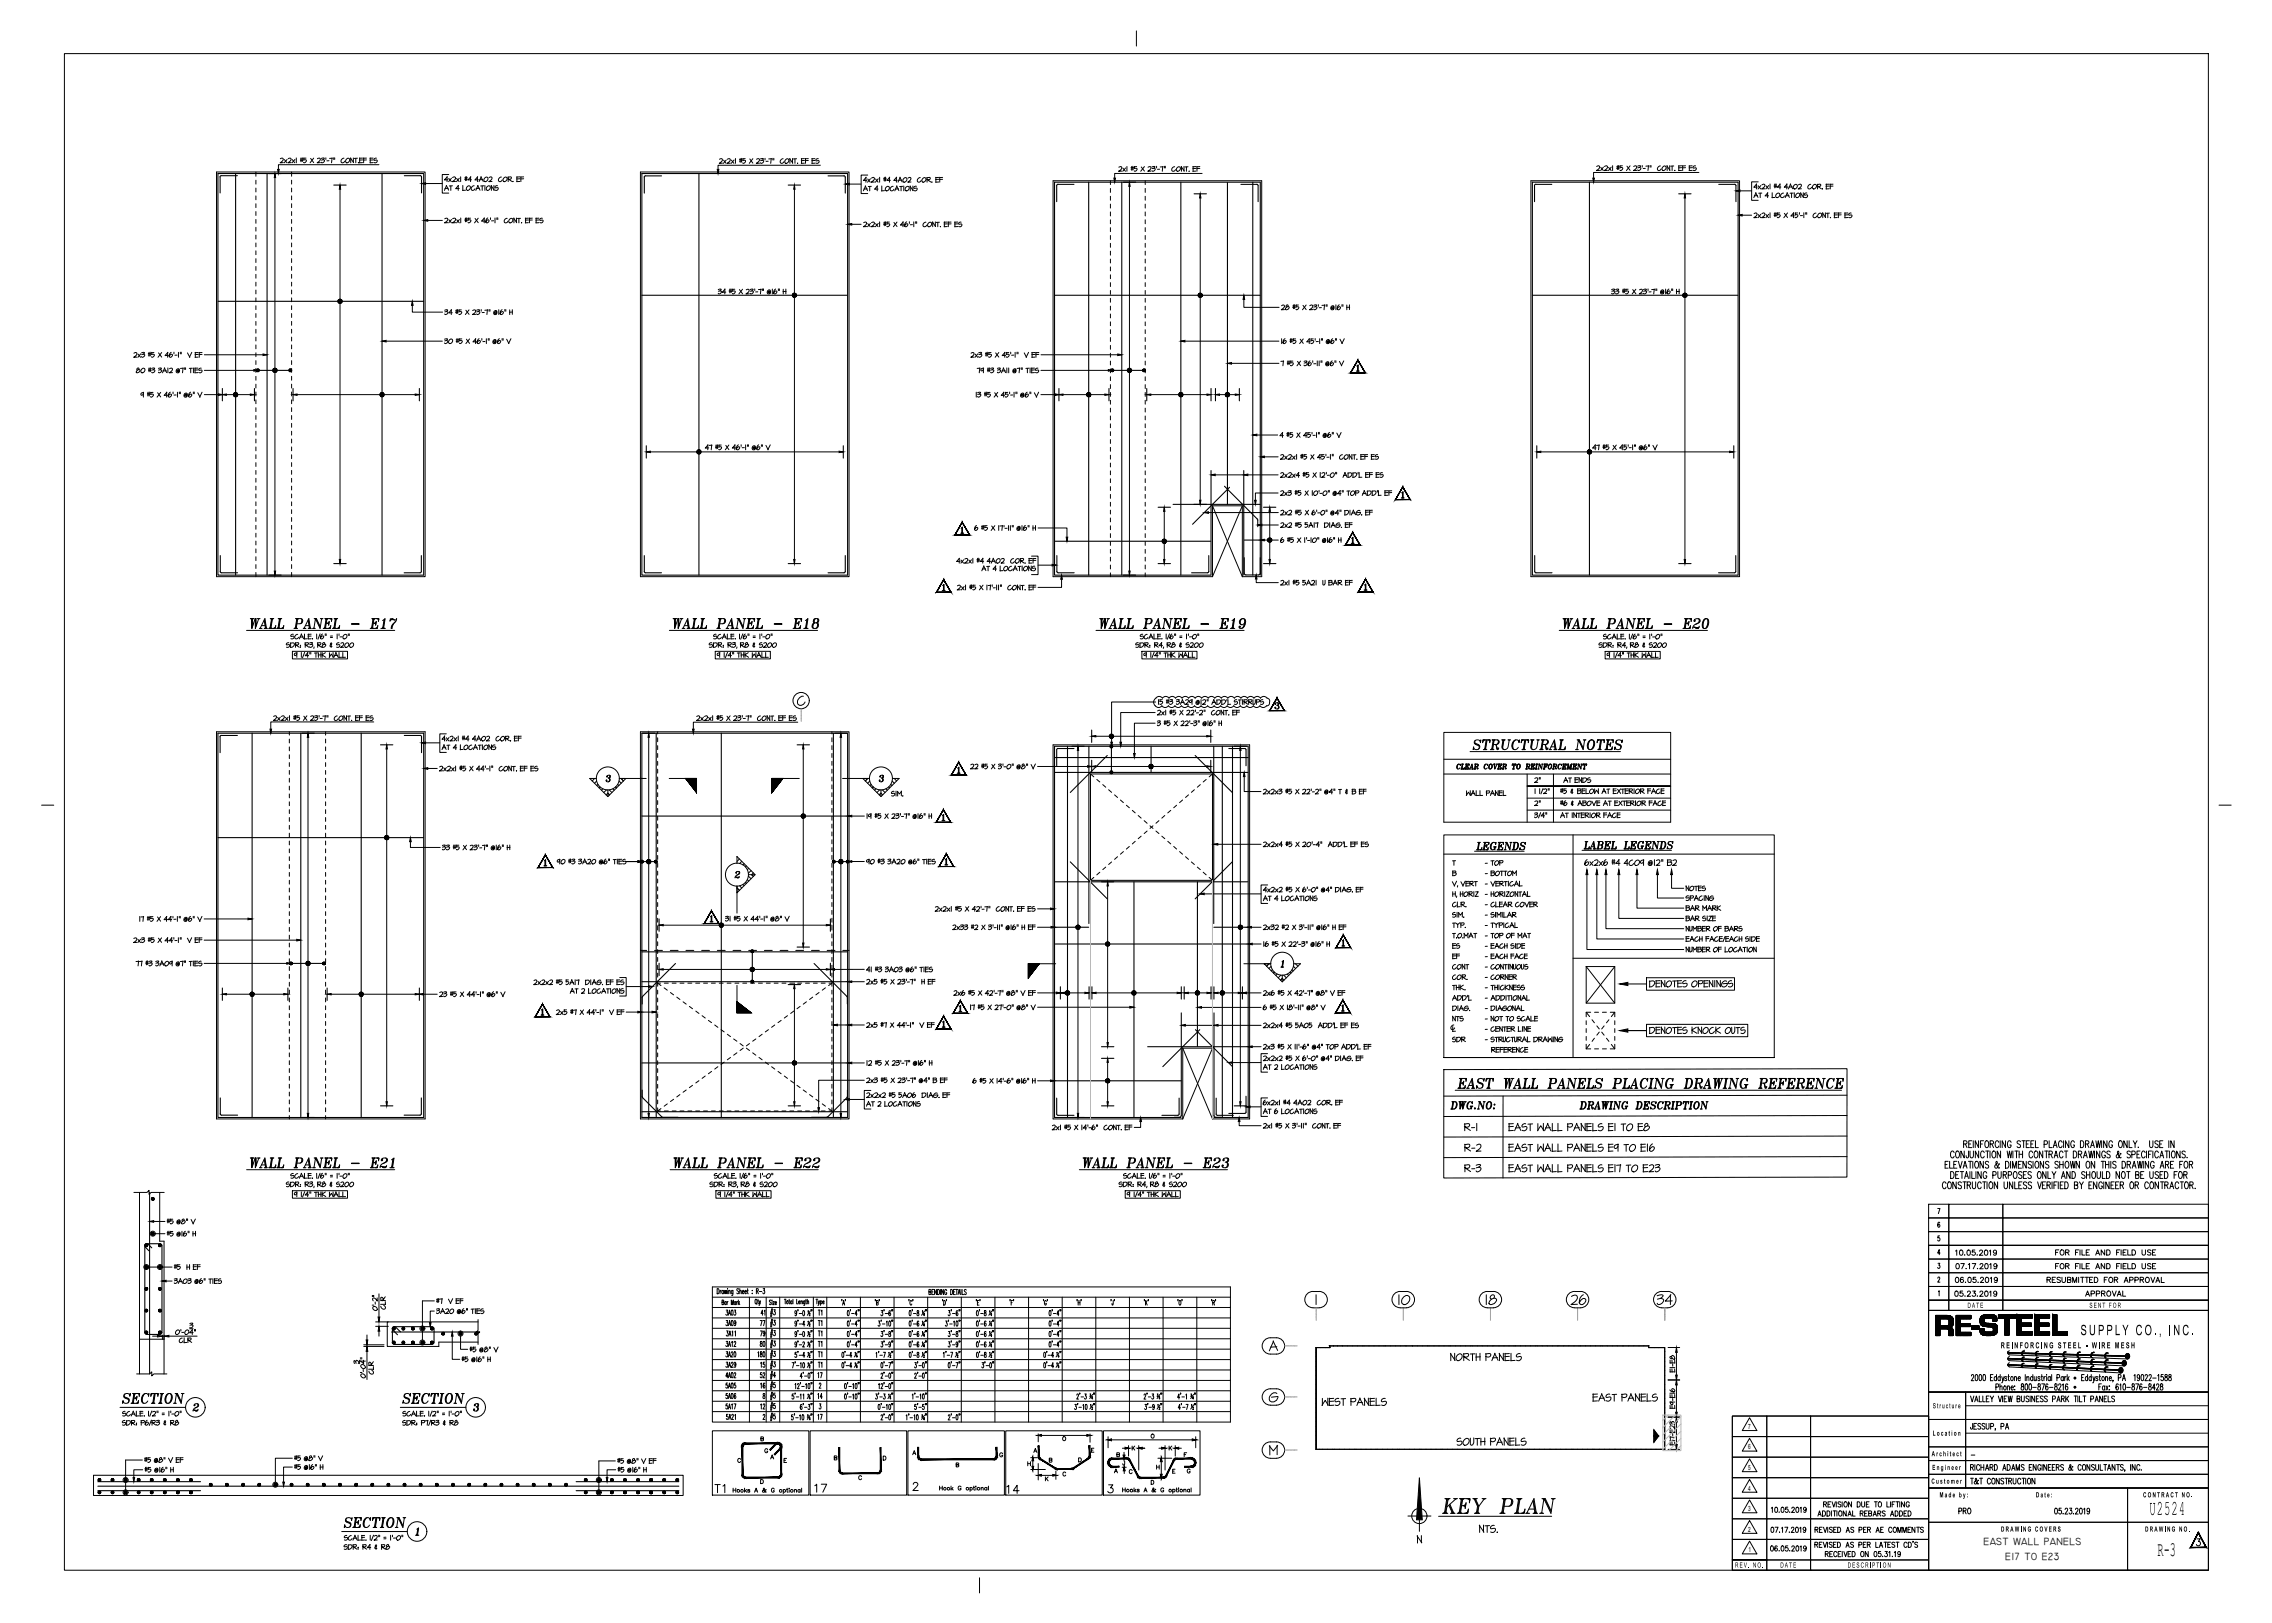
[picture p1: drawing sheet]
<svg xmlns="http://www.w3.org/2000/svg" width="1067mm" height="762mm" viewBox="0 0 1067 762" stroke-linecap="round" stroke-linejoin="round" font-family="sans-serif">
<defs><g id="words">
<g font-size="9.7">
<text x="1009" y="711">U2524</text>
<text x="1013" y="731">R-3</text>
</g>
<text font-size="6.7" x="977" y="627">SUPPLY CO., INC.</text>
<g font-size="4.9">
<text x="931" y="725">EAST WALL PANELS</text>
<text x="941" y="732">E17 TO E23</text>
</g>
<text font-size="4" x="939" y="633">REINFORCING STEEL - WIRE MESH</text>
<g font-size="3.4">
<text x="924" y="614">DATE</text>
<text x="981" y="614">SENT FOR</text>
<text x="821" y="671">7</text>
<text x="907" y="674">Location</text>
<text x="821" y="680">6</text>
<text x="907" y="684">Architect</text>
<text x="821" y="690">5</text>
<text x="907" y="690">Engineer</text>
<text x="821" y="700">4</text>
<text x="907" y="697">Customer</text>
<text x="911" y="703">Made by:</text>
<text x="956" y="703">Date:</text>
<text x="1006" y="703">CONTRACT NO.</text>
<text x="821" y="709">3</text>
<text x="821" y="719">2</text>
<text x="940" y="719">DRAWING COVERS</text>
<text x="1007" y="719">DRAWING NO.</text>
<text x="821" y="729">1</text>
<text x="815" y="736">REV. NO.</text>
<text x="836" y="736">DATE</text>
<text x="868" y="736">DESCRIPTION</text>
</g>
</g></defs>
<!-- layer: 0-35 -->
<g fill="none" stroke="#000" stroke-width=".47">
<path d="M102 81h98v190h-98zM301 81h98v190h-98zM494 85h98v186h-9v-34h-14v34h-75zM719 85h98v186h-98zM102 344h98v181h-98zM301 344h98v181h-98zM494 350h93v175h-18v-33h-14v33h-61zM678 344h106v42h-106zM512 363h57v50h-57zM717 369h67h-67M717 375h67M717 380h67"/>
<path d="M301 446h3M307 446h4M315 446h3M322 446h4M329 446h4M337 446h4M344 446h4M352 446h3M359 446h4M366 446h4M374 446h3M381 446h4"/>
<path d="M388 446h4M396 446h3M745 454h13v17h-13zM688 528h2v1h-2l2 2M688 537h2v2h-2l3 1M688 528v3M688 537v4M692 529h-1M693 539h-2M693 538l2-1v1l-2 3 2-1M693 527v4M709 527v4"/>
<path d="M709 537v4M711 537h-3M711 539h-3M711 528h-3M711 529h-3M711 531h-3M712 537l2 3M712 527l2 4M713 537l-2 4M713 527l-2 4M714 539h-2M714 529l-2 1"/>
<path d="M716 537l-1 1v1h2a1.3 1.3 0 0 1-1 1 1.3 1.3 0 0 1-1 0M716 528h-1v1h2a1.3 1.3 0 0 1-1 2 1.3 1.3 0 0 1-1 0M718 528v3M718 537v4M720 537h-3M720 528h-3M722 537v4l1-3 2 2M722 528v3l1-2 2 2M725 527v4M725 537v4M727 537l1 3M727 527l1 4"/>
<path d="M727 537l-2 4M727 527l-2 4M728 539h-2M728 529l-2 1M729 527v4M729 537v4M731 531h-2M732 527v4M732 537v4M733 531h-2M736 537l2 1v1h-2M736 528h2v1h-2"/>
<path d="M736 528v3M736 537v4M740 537l2 3M740 527l2 4M740 537l-1 4M740 527l-1 4M742 539h-3M742 529l-3 1M742 527v4M742 537v4M744 527v4l-2-3M744 537v3l-2-3"/>
<path d="M745 527v4M745 537v4M747 537h-2M747 539h-2M747 528h-2M747 529h-2M747 531h-2M748 527v4M748 537v4M750 531h-2M752 537l-1 1-1 1h3a1.3 1.3 0 0 1-1 1 1.3 1.3 0 0 1-2 0M752 528h-1l-1 1h3a1.3 1.3 0 0 1-1 2 1.3 1.3 0 0 1-2 0"/>
<path d="M755 527v4M755 537v4M757 537h-2M757 539h-2M757 528h-2M757 529h-2M757 531h-2M758 527v4M760 537v4M760 537l-2 1v1h1l1-1M762 528v3M763 528h-2"/>
<path d="M764 537v4M765 528h1a1.6 1.6 0 0 1 0 2 1.6 1.6 0 0 1-2 0zM765 537h-3M766 538l1-1a1.2 1.2 0 0 1 1 1 1.2 1.2 0 0 1 0 1l-2 2-1-1v-1zM769 527v4M771 537v4M771 528h-2M771 529h-2M771 531h-2M772 529h2h1l-1 2h-1h-1zM773 537h-3M773 539h-3"/>
<path d="M774 529v-1h-1h-1l1 1M774 537v4M776 537a2.2 2.2 0 0 0-1 4l1-1 1-1-1-1-2 2M63 560h6l1-1v2l1-1h6M66 560v85M75 560v23h2v62M688 547h2v1h-2l3 2M688 547v3M693 549h-2M693 547h2l-1 1M693 548h2a1.3 1.3 0 0 1 0 2 1.3 1.3 0 0 1-2 0M709 547v3"/>
<path d="M711 540l-3 1M711 547h-3M711 548h-3M711 550h-3M712 547l2 3M713 547l-2 3M714 549h-2M716 547h-1v1h2a1.3 1.3 0 0 1-1 2 1.3 1.3 0 0 1-1 0M718 547v3M720 547h-3M722 547v3l1-2 2 2M725 547v3"/>
<path d="M727 547l1 3M727 547l-2 3M728 549h-2M729 547v3M731 540l-2 1M731 550h-2M732 547v3M733 540l-2 1M733 550h-2M736 547h2v1h-2M736 547v3M740 547l2 3"/>
<path d="M740 547l-1 3M742 549h-3M742 547v3M744 547v3l-2-3M745 547v3M747 540l-2 1M747 547h-2M747 548h-2M747 550h-2M748 547v3M750 540l-2 1M750 550h-2"/>
<path d="M752 547h-1l-1 1h3a1.3 1.3 0 0 1-1 2 1.3 1.3 0 0 1-2 0M755 547v3M757 540l-2 1M757 547h-2M757 548h-2M757 550h-2M758 547v3M761 547l-1 3M761 547h-2M765 547v3M766 547h-2M767 547h1a1.6 1.6 0 0 1 1 2 1.6 1.6 0 0 1-3 0z"/>
<path d="M772 547v3M773 540l-3 1M774 547h-3M774 548h-3M774 550h-3M774 547h2v1l-2 2h2M777 547h2l-1 1M777 548h2a1.3 1.3 0 0 1 0 2 1.3 1.3 0 0 1-2 0M73 579h4M70 595h4M76 595h5M204 611h-6v12"/>
<path d="M224 620v5h1l-1 1v5M66 629h11M198 625v4M216 627v1M224 621h-42v11h24v-2h18M618 633v47zM618 639h.1M618 637h.1M618 635h.1M620 633h.1M622 633h.1M624 632h.1"/>
<path d="M624 632h150v1h8M624 632h150M624 632v1h-6h6M626 632h.1M628 632h.1M630 632h.1M633 632h.1M635 632h.1M637 632h.1M640 632h.1M643 632h.1M645 632h.1"/>
<path d="M648 632h.1M650 632h.1M651 632h.1M653 632h.1M655 632h.1M658 632h.1M660 632h.1M661 632h.1M663 632h.1M665 632h.1M668 632h.1M670 632h.1"/>
<path d="M671 632h.1M673 632h.1M676 632h.1M678 632h.1M680 632h.1M681 632h.1M683 632h.1M686 632h.1M688 632h.1M691 632h.1M694 632h.1M696 632h.1"/>
<path d="M698 632h.1M701 632h.1M704 632h.1M706 632h.1M709 632h.1M711 632h.1M712 632h.1M714 632h.1M716 632h.1M719 632h.1M721 632h.1M722 632h.1"/>
<path d="M724 632h.1M726 632h.1M729 632h.1M731 632h.1M732 632h.1M734 632h.1M737 632h.1M739 632h.1M741 632h.1M742 632h.1M744 632h.1M747 632h.1"/>
<path d="M749 632h.1M752 632h.1M755 632h.1M757 632h.1M759 632h.1M762 632h.1M765 632h.1M767 632h.1M770 632h.1M772 632h.1M774 632v1h8M777 633h.1"/>
<path d="M779 633h.1M782 635h.1M782 633v47M782 639h.1M782 637h.1M782 636h.1M783 633h6M784 640h2M784 639v1M785 637h-1v1h1M785 639v1M786 639v1"/>
<path d="M787 635v11M64 645h6l1-1v2l1-1h6M618 659h.1M618 657h.1M618 654h.1M618 652h.1M618 650h.1M618 648h.1M618 646h.1M618 644h.1M618 641h.1M782 659h.1"/>
<path d="M782 657h.1M782 654h.1M782 652h.1M782 650h.1M782 648h.1M782 646h.1M782 644h.1M782 641h.1M783 648h6M784 653a1.2 1.2 0 0 0 1 1 1.2 1.2 0 0 0 1-1v-1h-1l1 2M784 644h2M784 642h2"/>
<path d="M784 658h2M784 654h2M784 643v1M784 660v1M784 655v1M784 658l1 1v-1M785 660v1M785 643v1M785 655v1M785 640v1M785 657v1M786 643v1"/>
<path d="M786 660v1M786 655v1h-2M787 650v13M618 678h.1M618 676h.1M618 674h.1M618 672h.1M618 670h.1M618 668h.1M618 665h.1M618 663h.1M618 661h.1"/>
<path d="M782 678h.1M782 676h.1M782 674h.1M782 672h.1M782 670h.1M782 668h.1M782 665h.1M782 663h.1M782 661h.1M783 665h6M784 661h2M784 676h2"/>
<path d="M784 675h2M784 673h2M784 677v1M784 671v2M784 675v1M785 668h-1v1M785 677v1M785 671v2M785 669v-2l1 1v1M785 673v1M786 669v2l-1-2-1 1v1M786 677v1h-2"/>
<path d="M786 671v2M787 668v10M44 693h277v9h-277zM59 696v4M67 685h-8v9M137 685h-8v11M281 696v4M289 686h-8v8M618 680h164M619 680h.1M621 680h.1M623 680h.1"/>
<path d="M626 680h.1M627 680h.1M629 680h.1M631 680h.1M634 680h.1M636 680h.1M637 680h.1M639 680h.1M641 680h.1M644 680h.1M646 680h.1M647 680h.1"/>
<path d="M649 680h.1M652 680h.1M654 680h.1M656 680h.1M657 680h.1M659 680h.1M662 680h.1M664 680h.1M666 680h.1M667 680h.1M670 680h.1M672 680h.1"/>
<path d="M674 680h.1M677 680h.1M680 680h.1M682 680h.1M684 680h.1M687 680h.1M688 680h.1M690 680h.1M692 680h.1M695 680h.1M697 680h.1M698 680h.1"/>
<path d="M700 680h.1M702 680h.1M705 680h.1M707 680h.1M708 680h.1M710 680h.1M713 680h.1M715 680h.1M717 680h.1M718 680h.1M720 680h.1M723 680h.1"/>
<path d="M725 680h.1M727 680h.1M728 680h.1M731 680h.1M733 680h.1M735 680h.1M738 680h.1M739 680h.1M741 680h.1M743 680h.1M745 680h.1M748 680h.1"/>
<path d="M749 680h.1M751 680h.1M753 680h.1M756 680h.1M758 680h.1M759 680h.1M761 680h.1M763 680h.1M766 680h.1M768 680h.1M770 680h.1M773 680h.1"/>
<path d="M775 680h.1M778 680h.1M780 680h.1M782 680h-164M783 680h6"/>
<circle cx="72" cy="579" r="1.2"/>
<circle cx="69" cy="595" r="1.2"/>
<circle cx="75" cy="595" r="1.2"/>
<circle cx="198" cy="630" r="1.2"/>
<circle cx="198" cy="624" r="1.2"/>
<circle cx="216" cy="626" r="1.2"/>
<circle cx="786" cy="637" r=".9"/>
<circle cx="59" cy="695" r="1.2"/>
<circle cx="129" cy="697" r="1.2"/>
<circle cx="281" cy="695" r="1.2"/>
<circle cx="59" cy="701" r="1.2"/>
<circle cx="281" cy="701" r="1.2"/>
</g>
<!-- layer: 0-50 -->
<g fill="none" stroke="#000" stroke-width=".47">
<path d="M569 237l14 34M583 237l-14 34M137 306h26v3h-26zM336 306h26v3h-26zM536 306h26v3h-26zM754 306h26v3h-26zM377 327a2.4 2.4 0 0 0-2 1 2.4 2.4 0 0 0 0 3h2l1-1M678 356h106M678 363h106M717 363v23M729 363v23M739 392v105"/>
<path d="M678 401h155M739 450h94M773 459h41v6h-41zM555 492l14 33M569 492l-14 33M678 497v-105h155v105h-155h155M773 481h48v6h-48zM678 502h189v51h-189zM706 515v38M867 514l-189 1M867 524h-189M867 533l-189 1"/>
<path d="M137 559h26v4h-26zM336 559h26v4h-26zM528 559h26v4h-26zM867 543l-189 1M616 606a4 4 0 0 0-3 4 4 4 0 0 0 3 4M617 606h2a4 4 0 0 1 4 4 4 4 0 0 1-4 4h-2M618 608v5M655 607l2-1h3a4 4 0 0 1 4 4 4 4 0 0 1-4 4h-3a4 4 0 0 1-3-2 4 4 0 0 1 1-5zM657 608v5M659 609l2-1a2.3 2.3 0 0 1 0 3 2.3 2.3 0 0 1-3 1v-1zM696 607l2-1h3a4 4 0 0 1 4 4 4 4 0 0 1-4 4h-3a4 4 0 0 1-3-2 4 4 0 0 1 1-5zM698 608v5"/>
<path d="M700 611l1-1h2l-1 2-2 1-1-1zM701 610l1-2h-2v1v1M737 607l2-1h3a4 4 0 0 1 4 4 4 4 0 0 1-4 4h-3a4 4 0 0 1-3-2 4 4 0 0 1 1-5zM738 609l2-1 1 1-1 2-2 2 3-1M743 608a3 3 0 0 0-1 5 2.2 2.2 0 0 0 3-3h-2l-2 2M778 607l1-1h4a4 4 0 0 1 4 4 4 4 0 0 1-4 4h-3a4 4 0 0 1-3-2 4 4 0 0 1 1-5zM778 608h3l-1 2M778 610h3a1.7 1.7 0 0 1-1 2 1.7 1.7 0 0 1-2 0M784 608v5M785 608l-3 3h3M594 629l2-1h3a4 4 0 0 1 4 4 4 4 0 0 1-4 4h-3a4 4 0 0 1-3-3 4 4 0 0 1 1-4zM598 630l2 4"/>
<path d="M598 630l-2 4M600 632h-4M594 653l2-1h3a4 4 0 0 1 4 4 4 4 0 0 1-4 4h-3a4 4 0 0 1-3-3 4 4 0 0 1 1-4zM600 654a2.4 2.4 0 0 0-4 1 2.4 2.4 0 0 0 1 3l2-1 1-1h-3M594 678l2-1h3a4 4 0 0 1 4 4 4 4 0 0 1-4 4h-3a4 4 0 0 1-3-3 4 4 0 0 1 1-4zM596 679v4M600 679v4M600 679l-2 2-2-2"/>
<circle cx="376" cy="329" r="4"/>
</g>
<!-- layer: hidden -->
<g fill="none" stroke="#000" stroke-width=".47">
<path d="M120 81v2M120 85v1M120 88v2M120 92v2M120 96v1M120 99v2M137 81v2M137 85v1M137 88v2M137 92v2M137 96v1M137 99v2"/>
<path d="M521 85v2M521 88v2M521 92v2M521 96v2M521 100v1M538 85v2M538 88v2M538 92v2M538 96v2M538 100v1M120 103v2M120 107v2"/>
<path d="M120 110v2M120 114v2M120 118v2M137 103v2M137 107v2M137 110v2M137 114v2M137 118v2M521 103v2M521 107v2M521 111v1M521 114v2"/>
<path d="M521 118v2M538 103v2M538 107v2M538 111v1M538 114v2M538 118v2M120 121v2M120 125v2M120 129v2M120 132v2M120 136v2M120 140v2"/>
<path d="M137 121v2M137 125v2M137 129v2M137 132v2M137 136v2M137 140v2M521 122v1M521 125v2M521 129v2M521 133v2M521 136v2M538 122v1"/>
<path d="M538 125v2M538 129v2M538 133v2M538 136v2M120 144v1M120 147v2M120 151v2M120 155v1M120 158v2M137 144v1M137 147v2M137 151v2"/>
<path d="M137 155v1M137 158v2M521 140v2M521 144v2M521 147v2M521 151v2M521 155v2M521 158v2M538 140v2M538 144v2M538 147v2M538 151v2"/>
<path d="M538 155v2M538 158v2M120 162v2M120 166v1M120 169v2M120 173v2M120 177v2M137 162v2M137 166v1M137 169v2M137 173v2M137 177v2"/>
<path d="M521 162v2M521 166v2M521 170v1M521 173v2M521 177v2M538 162v2M538 166v2M538 170v1M538 173v2M538 177v2M120 180v2M120 184v2"/>
<path d="M120 188v2M120 191v2M120 195v2M120 199v2M137 180v2M137 184v2M137 188v2M137 191v2M137 195v2M137 199v2M521 181v1M521 184v2"/>
<path d="M521 188v2M521 192v1M521 195v2M521 199v2M538 181v1M538 184v2M538 188v2M538 192v1M538 195v2M538 199v2M120 202v2M120 206v2"/>
<path d="M120 210v2M120 214v1M120 217v2M137 202v2M137 206v2M137 210v2M137 214v1M137 217v2M521 203v1M521 206v2M521 210v2M521 214v2"/>
<path d="M521 217v2M538 203v1M538 206v2M538 210v2M538 214v2M538 217v2M120 221v2M120 225v1M120 228v2M120 232v2M120 236v1M120 239v2"/>
<path d="M137 221v2M137 225v1M137 228v2M137 232v2M137 236v1M137 239v2M521 221v2M521 225v2M521 228v2M521 232v2M521 236v2M521 240v1"/>
<path d="M538 221v2M538 225v2M538 228v2M538 232v2M538 236v2M538 240v1M120 243v2M120 247v1M120 250v2M120 254v2M120 258v2M137 243v2"/>
<path d="M137 247v1M137 250v2M137 254v2M137 258v2M521 243v2M521 247v2M521 251v1M521 254v2M521 258v2M538 243v2M538 247v2M538 251v1"/>
<path d="M538 254v2M538 258v2M120 261v2M120 265v2M120 269v2M137 261v2M137 265v2M137 269v2M521 262v1M521 265v2M521 269v2M538 262v1"/>
<path d="M538 265v2M538 269v2M136 344v1M136 347v2M136 351v1M136 354v2M136 358v2M153 344v1M153 347v2M153 351v1M153 354v2M153 358v2"/>
<path d="M309 344v1M309 346v2M309 350v2M309 354v2M309 357v2M391 344v1M391 346v2M391 350v2M391 354v2M391 357v2M136 362v2M136 365v2"/>
<path d="M136 369v2M136 373v2M136 376v2M153 362v2M153 365v2M153 369v2M153 373v2M153 376v2M309 361v2M309 365v2M309 368v2M309 372v2"/>
<path d="M309 376v2M309 380v1M391 361v2M391 365v2M391 368v2M391 372v2M391 376v2M391 380v1M512 363l2 2M515 366l1 1M518 368l1 2M521 371l1 1"/>
<path d="M523 373l2 1M526 376l1 1M529 378l1 1M552 378l-1 1M555 376l-1 1M558 373l-1 1M561 371l-2 1M564 368l-2 2M566 366l-1 1M569 363l-1 2M136 380v2M136 384v2"/>
<path d="M136 388v1M136 391v2M136 395v2M136 399v1M153 380v2M153 384v2M153 388v1M153 391v2M153 395v2M153 399v1M309 383v2M309 387v2"/>
<path d="M309 391v1M309 394v2M309 398v2M391 383v2M391 387v2M391 391v1M391 394v2M391 398v2M527 400l-1 1M530 397l-1 2M532 380l1 2M533 395l-1 1"/>
<path d="M534 383l2 1M536 393l-2 1M537 385l2 2M539 390l-2 1M540 388l1 1M541 388l-1 1M543 390l1 1M544 385l-1 2M546 393l1 1M547 383l-1 1M548 395l2 1M550 380l-2 2"/>
<path d="M551 397l1 2M554 400l1 1M136 402v2M136 406v2M136 410v1M136 413v2M136 417v2M153 402v2M153 406v2M153 410v1M153 413v2M153 417v2"/>
<path d="M309 402v2M309 405v2M309 409v2M309 413v2M309 416v2M391 402v2M391 405v2M391 409v2M391 413v2M391 416v2M514 412l-2 1M516 410l-1 1"/>
<path d="M519 407l-1 1M522 405l-1 1M525 402l-2 1M557 402l1 1M559 405l2 1M562 407l2 1M565 410l1 1M568 412l1 1M136 421v1M136 424v2M136 428v2M136 432v2"/>
<path d="M136 435v2M136 439v2M153 421v1M153 424v2M153 428v2M153 432v2M153 435v2M153 439v2M309 420v2M309 424v2M309 427v2M309 431v2"/>
<path d="M309 435v2M309 438v2M391 420v2M391 424v2M391 427v2M391 431v2M391 435v2M391 438v2M136 443v2M136 446v2M136 450v2M136 454v2"/>
<path d="M136 457v2M153 443v2M153 446v2M153 450v2M153 454v2M153 457v2M309 442v2M309 446v2M309 450v1M309 453v2M309 457v2M391 442v2"/>
<path d="M391 446v2M391 450v1M391 453v2M391 457v2M136 461v2M136 465v2M136 469v1M136 472v2M136 476v2M136 480v1M153 461v2M153 465v2"/>
<path d="M153 469v1M153 472v2M153 476v2M153 480v1M309 461v2M309 465v2M309 469v1M309 472v2M309 476v2M309 480v1M310 462h-1l1 1M312 464l1 1"/>
<path d="M312 462h2M315 466l1 1M316 462h1M318 468l1 1M319 462h2M321 470l1 1M323 462h2M324 473l1 1M327 462h2M327 475l1 1M330 477l1 1M330 462h2"/>
<path d="M333 479l1 1M334 462h2M338 462h2M341 462h2M345 462h2M349 462h2M352 462h2M356 462h2M360 462h2M363 462h2M367 479l-2 1M367 462h2"/>
<path d="M370 477l-2 1M371 462h2M373 475l-2 1M375 462h1M376 473l-2 1M378 462h2M379 470l-2 1M382 468l-2 1M382 462h2M385 466l-2 1M386 462h1M388 464l-2 1"/>
<path d="M389 463l2-1v1M391 461v1h-2M391 465v2M391 469v1M391 472v2M391 476v2M391 480v1M745 479v2M745 475l1 2M747 475h-2v2M748 479l1 1M749 475h2"/>
<path d="M752 475h2M755 479l-1 1M756 475h2l-1 2M758 475v2M758 479v2M136 483v2M136 487v2M136 491v1M136 494v2M136 498v2M153 483v2M153 487v2"/>
<path d="M153 491v1M153 494v2M153 498v2M309 483v2M309 487v2M309 491v1M309 494v2M309 498v2M336 481l1 1M339 483l1 1M340 499l-1 1M342 486l1 1"/>
<path d="M343 496l-1 2M344 488l2 1M346 494l-2 1M347 490l2 1M349 492l-2 1M350 492l2 1M352 490l-2 1M353 494l2 1M355 488l-2 1M356 496l2 2M358 486l-2 1M359 499l2 1"/>
<path d="M361 483l-2 1M364 481l-2 1M391 483v2M391 487v2M391 491v1M391 494v2M391 498v2M745 490v2h2M745 483v2M745 487v1M746 490l-1 2M749 487l-1 2"/>
<path d="M749 492h2M750 482l1 1M751 485l-1 1M752 485l1 1M752 492h2M753 482l-1 1M754 487l1 2M757 490l1 2M758 490v2h-2M758 483v2M758 487v1M136 502v2"/>
<path d="M136 505v2M136 509v2M136 513v2M136 516v2M153 502v2M153 505v2M153 509v2M153 513v2M153 516v2M309 502v2M309 505v2M309 509v2"/>
<path d="M309 513v2M309 516v2M313 518l-1 1M316 516l-1 1M319 514l-1 1M322 512l-1 1M325 510l-1 1M328 507l-1 1M331 505l-1 1M334 503l-1 1M337 501l-1 1M362 501l2 1"/>
<path d="M365 503l2 1M368 505l2 1M371 507l2 1M374 510l2 1M377 512l2 1M380 514l2 1M383 516l2 1M386 518l2 1M391 502v2M391 505v2M391 509v2M391 513v2"/>
<path d="M391 516v2M136 520v2M136 524v1M153 520v2M153 524v1M309 522h1M309 520v2M310 520l-1 2M312 522h2M316 522h1M319 522h2M323 522h2"/>
<path d="M327 522h2M330 522h2M334 522h2M338 522h2M341 522h2M345 522h2M349 522h2M352 522h2M356 522h2M360 522h2M363 522h2M367 522h2"/>
<path d="M371 522h2M375 522h1M378 522h2M382 522h2M386 522h1M389 520l2 2M389 522h2M391 520v2"/>
</g>
<!-- layer: REBARS -->
<g fill="none" stroke="#000" stroke-width=".51">
<path d="M111 81v189M111 82l-8 1v8M125 81v189M179 81v189M190 82l8 1v8M199 81h-97v189h97M199 81v189M301 81h97v189h-97zM303 83v8M303 83h-1M303 83h8M328 81v189"/>
<path d="M389 83h8v8M504 87h-8v8M511 86v184M527 86v184M554 86v184M576 86v151M583 87h8v8M588 86v184M592 86h-97v184h73M592 86v184M721 87v8M721 87h-1"/>
<path d="M721 87h8M746 86v184M807 87h8M814 87h1v8M816 86h-96v184h96M816 86v184M301 139h97M495 139h97M720 139h96M102 141h97M121 174h15M522 174h15"/>
<path d="M551 237h41M569 221v49M575 228l15 16 1 3M577 229l-17 17M584 221v49M495 254h73M584 254h8M103 261l1 8h8M198 261v8h-8M302 268l1 1M303 261v7M303 269h8"/>
<path d="M397 261v8h-8M496 261v8h8M568 261l-1 8h-8M584 262v8h7l1-1M721 261v8h8M815 261v8h-8M102 344h97v181h-97zM111 345h-8v8M118 344v181M141 344v181M170 344v181M190 345h8v8"/>
<path d="M301 344h97v181h-97zM308 344v181M339 344v181M391 344v181M495 356h91M501 350v175M504 351l-8 1v8M511 350v84M520 355l-17 17M522 350v13M540 350v13M561 355l18 17"/>
<path d="M570 350v84M574 350v175M577 351l8 1v8M579 350v175M586 350h-91v175h59M586 350v175h-16M495 363h91M102 393h97M301 383h97M301 405h7M391 405h7M495 414h91"/>
<path d="M503 405l17 17M532 414v111M562 414v77M579 405l-18 17M495 435h16M570 435h16M137 452h15M301 447h97M317 452l-15 16M353 447v14M382 452l16 16M495 443h91"/>
<path d="M301 461h97M302 468v3M398 468v3M555 476v48l-1 1M570 476v48l1 1M301 499h97M539 491h47M561 483l18 18M563 483l-17 18M103 515l1 8 8 1M198 515v8l-8 1M302 512v3l9 10"/>
<path d="M398 515l-9 9M495 507h60M496 516v7l8 1M554 516l-1 7-7 1M571 516v7l8 1M585 515v8h-8M301 522h97M389 524l-1 1M70 560v85M68 585l1-1 2 2M68 585v41l1 1h6M75 584l1 1"/>
<path d="M75 584h-7v1l2 2M76 585v41l-1 1M184 625h41M184 625v-2h1h18l1 1v6l-1 1h-18l-1-1v-6a.9 .9 0 0 1 1-1 .9 .9 0 0 1 1 0l2 2M185 625l2 2"/>
</g>
<!-- layer: RANGELAY -->
<g fill="none" stroke="#000" stroke-width=".47">
<path d="M129 81v189M160 87v178M373 87v178M530 86v184M564 91v146M791 91v174M104 185h15M138 185h59M497 185h24M538 185h31M571 185h11M303 212h93"/>
<path d="M722 212h92M547 238v27M596 238v27M145 344v181M182 350v169M305 344v181M377 350v95M395 344v181M506 350v175M513 360h56M513 346h56M582 350v169"/>
<path d="M520 414v77M309 434h81M309 455h81M104 467h31M154 467h43M373 462v57M498 466h13M513 466h42M556 466h13M570 466h13M520 497v22"/>
</g>
<g fill="none" stroke="#000" stroke-width=".51">
<path d="M126 81h6M157 87h6M370 87h6M527 86h6M561 91h5M788 91h6M104 182v6M119 182v6M138 182v6M197 182v6M497 182v6M521 182v6"/>
<path d="M538 182v6M569 182v6M571 182v6M582 182v6M303 209v6M396 209v6M722 209v6M814 209v6M544 238h6M561 237h5M593 238h6M126 270h6"/>
<path d="M157 265h6M370 265h6M527 270h6M544 265h6M593 265h6M788 265h6M142 344h6M179 350h5M302 344h5M374 350h6M392 344h6M503 350h6"/>
<path d="M513 343v6M513 357v6M569 343v6M569 357v6M580 350h5M517 414h6M309 431v6M390 431v6M309 452v6M374 445h6M390 452v6M104 464v6"/>
<path d="M135 464v6M154 464v6M197 464v6M370 462h6M498 463v6M511 463v6M513 463v6M555 463v6M556 463v6M569 463v6M570 463v6M583 463v6"/>
<path d="M517 491h6M517 497h6M179 519h5M370 519h6M517 519h6M580 519h5M142 525h6M302 525h5M392 525h6M503 525h6"/>
</g>
<g fill="#000" stroke="#000" stroke-width=".47">
<path d="M129 81v2zM160 87v2h-1zM373 87v2zM530 86l1 1h-1zM564 91v2h-1zM791 91v2zM104 185h2v1zM118 185h1l-1 1zM138 185h2v1zM195 185h2l-2 1zM497 185h2v1zM519 185h2l-2 1z"/>
<path d="M538 185h2v1zM567 185h2l-2 1zM571 185h2v1zM580 185h2l-2 1zM303 212h2zM394 212h2h-2zM722 212h1zM812 212h2h-2zM563 235h1v2zM547 238v2h-1zM596 238v2zM129 268v2z"/>
<path d="M159 263h1v2zM373 263v2zM530 268h1l-1 2zM546 263h1v2zM596 263v2zM791 263v2zM145 344v2h-1zM182 350v2h-1zM305 344v2h-1zM377 350l1 2h-1zM395 344v2h-1zM506 350v2z"/>
<path d="M513 346l2-1v1zM567 360h2h-2zM567 345l2 1h-2zM582 350l1 2h-1zM513 360h2zM520 414v2zM309 434h2v1zM388 434h2l-2 1zM309 455h2zM377 443h1l-1 2zM388 455h2h-2zM104 467l2-1v1z"/>
<path d="M133 466l2 1h-2zM154 467l2-1v1zM195 466l2 1h-2zM373 462v2zM498 466h2zM509 466h2h-2zM513 466h2zM553 466h2h-2zM556 466h2zM567 466h2h-2zM570 466h2zM581 466h2h-2z"/>
<path d="M520 497v2zM520 489v2zM181 517h1v2zM373 517v2zM520 517v2zM582 517h1l-1 2zM144 523h1v2zM304 523h1v2zM394 523h1v2zM506 523v2z"/>
</g>
<!-- layer: 0-25TEXT -->
<g fill="#000" stroke="#000" stroke-width=".47">
<path d="M130 80h1v1zM198 86h2v1zM337 80h1l-1 1zM397 86h2v1zM523 84h1l-1 2zM748 84h1l-1 2zM815 90l2-1v1zM199 103h2v1zM398 105h2v1zM816 101h2zM373 138v1zM564 138v1z"/>
<path d="M584 139v2zM791 138v1zM159 141h1zM194 141v2h-1zM119 174h2h-2zM124 166l1 1h-1zM129 173v1zM179 160h2v1zM520 174h2h-2zM525 166l2 1h-2zM530 173v1zM554 160h2v1z"/>
<path d="M576 171l2-1v1zM103 185h1l-1 1zM111 185l1 1zM179 185h1zM495 185h2l-2 1zM511 185h1zM553 185h1zM554 185h1zM576 185l1 1zM328 212h1zM588 204h2v1zM592 214h2v1z"/>
<path d="M746 212h1zM569 223h2zM584 223h2zM589 235h1l-1 2zM501 252v2zM547 254v1zM566 241l1-1v1zM591 246h2v1zM592 254l2-1v1zM596 253v1zM494 265h2l-2 1zM498 270l1 2h-1z"/>
<path d="M590 270v2h-1zM127 342h1l-1 2zM198 349l2-1v1zM325 342h1v2zM511 359l2 1h-2zM522 348v2zM522 346h1zM526 348h1l-1 2zM532 354h1v2zM199 361l2-1v1zM540 360h1zM584 363l1 2h-1z"/>
<path d="M182 392v1zM193 393v2h-1zM377 382v1zM398 383h2v1zM570 396h2v1zM299 404h2l-2 1zM300 404l2 1h-2zM304 404l1 1zM305 405h-1zM305 405v-1zM395 405h1zM395 404v1z"/>
<path d="M398 404h2v1zM564 420l1-1v1zM745 408l1 3h-1zM750 408v3h-1zM754 408l1 3h-1zM760 408l1 3h-1zM769 408v3h-1zM778 408l1 3h-1zM785 408v3h-1zM116 431h2l-2 1zM339 434h1zM493 426l2 1h-2z"/>
<path d="M493 435h2l-2 1zM506 435v1zM581 435h1zM582 435v1zM586 435h2v1zM135 452h2l-2 1zM139 441h2l-2 1zM145 451v1zM353 455h1zM390 455h2v1zM520 442v1zM586 443h2v1z"/>
<path d="M118 467h1zM170 467h1zM197 467l2-1v1zM299 475h2l-2 1zM305 463h2l-2 1zM306 475h2l-2 1zM398 461h2zM496 466h2l-2 1zM501 466h1zM530 473h2h-2zM532 466l1 1zM561 466h1z"/>
<path d="M562 473h2zM574 466h1zM583 466h2v1zM761 462l3-1v2zM373 498v1zM391 481h2v1zM398 499h2zM398 481h2v1zM555 481h2v1zM570 481h2v1zM577 499h2zM586 491h2v1z"/>
<path d="M761 484l3-1v2zM397 516h2v1zM493 507h2l-2 1zM520 507v1zM520 506v1zM585 520l2-1v1zM384 520h1l-1 2zM536 525v2h-1zM582 525v2h-1zM70 573h2v1zM76 601h2v1zM202 621v2z"/>
<path d="M212 625l1 2h-1zM62 694h1v2zM133 696h1l-1 2zM285 694v2z"/>
<path d="M372 138l1 1zM372 139h1zM372 139h1z"/>
<path d="M373 139v1zM373 139v1zM373 139v1z"/>
<path d="M373 138v1zM372 138l1 1zM372 138l1 1z"/>
<path d="M373 139h1zM373 139h1zM373 139h1z"/>
<path d="M373 139h1zM373 139l1-1zM373 138v1z"/>
<path d="M563 138l1 1zM563 139h1zM563 139h1z"/>
<path d="M564 139l-1 1zM564 139v1zM564 139v1z"/>
<path d="M563 138l1 1zM563 138l1 1zM563 138l1 1z"/>
<path d="M564 139v1zM564 139h1z"/>
<path d="M564 139h1zM564 139v-1zM564 138v1z"/>
<path d="M790 138l1 1zM790 139h1zM790 139h1z"/>
<path d="M790 139h1zM791 139v1zM791 139v1z"/>
<path d="M791 138v1zM790 138l1 1zM790 138l1 1z"/>
<path d="M791 139h1zM791 139h1zM791 139h1z"/>
<path d="M791 139l1-1zM791 139l1-1zM791 138v1z"/>
<path d="M159 141h1zM159 141h1zM159 141h1z"/>
<path d="M159 142l1-1zM159 142l1-1zM159 141h1z"/>
<path d="M160 140v1zM160 141h1z"/>
<path d="M160 141v1zM160 141v1zM160 141v1z"/>
<path d="M160 141h1zM160 141h1zM160 141l1 1z"/>
<path d="M128 174h1zM128 174h1zM128 174h1z"/>
<path d="M128 175l1-1zM129 174v1zM129 174v1z"/>
<path d="M129 173v1zM128 173l1 1zM128 173l1 1z"/>
<path d="M129 174l1 1zM129 174l1 1zM129 174h1z"/>
<path d="M129 174h1zM129 174l1-1zM129 173v1z"/>
<path d="M529 174h1zM529 174h1zM529 174h1z"/>
<path d="M530 175v-1zM530 174v1zM530 174v1z"/>
<path d="M530 173v1zM530 173v1zM530 173v1z"/>
<path d="M530 174l1 1zM530 174h1zM530 174h1z"/>
<path d="M530 174h1zM530 174h1zM531 173l-1 1z"/>
<path d="M110 186l1-1zM110 186l1-1zM111 185l-1 1z"/>
<path d="M110 185h1zM110 185h1zM110 185h1z"/>
<path d="M111 185v1zM111 185v1zM111 185v1z"/>
<path d="M111 184v1zM110 184l1 1zM110 185h1z"/>
<path d="M111 185h1zM111 184v1z"/>
<path d="M178 186l1-1zM179 185v1zM179 185v1z"/>
<path d="M178 185h1zM178 185h1z"/>
<path d="M179 185l1 1zM179 185l1 1zM179 185l1 1z"/>
<path d="M179 184v1zM179 184v1z"/>
<path d="M179 185h1zM179 185h1zM180 184l-1 1z"/>
<path d="M510 186l1-1zM511 185v1zM511 185v1z"/>
<path d="M510 185h1zM510 185h1z"/>
<path d="M511 185l1 1zM511 185l1 1zM511 185l1 1z"/>
<path d="M511 184v1zM511 184v1z"/>
<path d="M511 185h1zM511 185h1zM512 184l-1 1z"/>
<path d="M554 186v-1zM554 185v1zM554 185v1z"/>
<path d="M554 185l1 1zM554 185l1 1zM554 185l1 1z"/>
<path d="M554 184v1zM554 184v1z"/>
<path d="M554 185h1zM554 185h1zM555 184l-1 1z"/>
<path d="M575 186l1-1zM576 186v-1zM576 185v1z"/>
<path d="M575 185h1zM575 185h1z"/>
<path d="M576 185l1 1zM576 185l1 1zM576 185l1 1z"/>
<path d="M576 184v1zM576 184v1z"/>
<path d="M576 185h1zM576 185h1zM577 184l-1 1z"/>
<path d="M327 213l1-1zM328 213v-1zM328 212v1z"/>
<path d="M328 211v1zM327 212h1zM327 212h1z"/>
<path d="M328 212v1zM328 212l1 1zM328 212l1 1z"/>
<path d="M328 211v1zM328 211v1zM328 211v1z"/>
<path d="M328 212h1zM328 212h1zM329 211l-1 1z"/>
<path d="M745 213l1-1zM746 213v-1zM746 212v1z"/>
<path d="M746 211v1zM745 212h1zM745 212h1z"/>
<path d="M746 212v1zM746 212l1 1zM746 212l1 1z"/>
<path d="M746 211v1zM746 211v1zM746 211v1z"/>
<path d="M746 212h1zM746 212h1zM747 211l-1 1z"/>
<path d="M546 254h1zM546 254h1zM547 254l-1 1z"/>
<path d="M546 253l1 1zM546 253l1 1zM546 254h1z"/>
<path d="M547 254v1zM547 254v1zM547 254h1z"/>
<path d="M547 253v1zM547 253v1zM546 253l1 1z"/>
<path d="M547 254h1zM547 254h1zM547 253v1z"/>
<path d="M595 253l1 1zM595 254h1zM595 254h1z"/>
<path d="M595 254h1zM596 254v1zM596 254v1z"/>
<path d="M596 253v1zM595 253l1 1zM595 253l1 1z"/>
<path d="M596 254h1zM596 254h1zM596 254h1z"/>
<path d="M596 254l1-1zM596 254l1-1zM597 253l-1 1z"/>
<path d="M521 346h1zM521 346h1zM522 346v1z"/>
<path d="M521 345l1 1zM521 345l1 1zM521 346h1z"/>
<path d="M522 346v1zM522 346v1zM522 346h1z"/>
<path d="M522 345v1zM521 345l1 1zM521 345l1 1z"/>
<path d="M522 346h1zM522 346l1-1zM522 345v1z"/>
<path d="M540 359v1zM540 359v1zM539 360h1z"/>
<path d="M540 359v1zM540 359v1zM540 359v1z"/>
<path d="M540 360h1zM541 359l-1 1zM541 359l-1 1z"/>
<path d="M540 361v-1zM540 360v1z"/>
<path d="M540 360l1 1zM540 360l1 1zM540 360l1 1z"/>
<path d="M181 393h1zM181 393h1zM181 394l1-1z"/>
<path d="M181 394l1-1zM182 393v1zM182 393v1z"/>
<path d="M181 392l1 1zM181 393h1zM181 393h1z"/>
<path d="M182 393v1zM182 393v1zM182 393v1z"/>
<path d="M376 383h1zM376 383h1zM376 384l1-1z"/>
<path d="M376 384l1-1zM377 383v1zM377 383v1z"/>
<path d="M377 382v1zM376 382l1 1zM376 382l1 1z"/>
<path d="M377 383l1 1zM377 383l1 1zM377 383h1z"/>
<path d="M377 383h1zM377 383h1zM378 382l-1 1z"/>
<path d="M304 404l1 1zM304 404l1 1zM304 404l1 1z"/>
<path d="M305 405h-1zM304 405h1zM304 405h1z"/>
<path d="M305 404v1zM305 404v1zM305 405v-1z"/>
<path d="M394 404l1 1zM394 405h1zM394 405h1z"/>
<path d="M395 405h-1zM395 405h-1z"/>
<path d="M394 404l1 1zM394 404l1 1zM394 404l1 1z"/>
<path d="M395 405h1zM395 405v-1zM395 404v1z"/>
<path d="M338 435l1-1zM338 435l1-1zM339 434l-1 1z"/>
<path d="M338 434h1zM338 434h1zM338 434h1z"/>
<path d="M339 434v1zM339 434v1zM339 434v1z"/>
<path d="M339 433v1zM338 433l1 1zM338 434h1z"/>
<path d="M339 434h1zM339 433v1z"/>
<path d="M505 435h1zM505 436l1-1zM506 435v1z"/>
<path d="M505 435h1zM505 435h1zM505 435h1z"/>
<path d="M506 435v1zM506 435l1 1zM506 435l1 1z"/>
<path d="M507 434l-1 1zM506 434v1zM506 434v1z"/>
<path d="M506 435h1zM506 435h1zM506 435h1z"/>
<path d="M582 434v1zM582 434v1z"/>
<path d="M582 435v1zM582 435v1zM582 436v-1z"/>
<path d="M583 434l-1 1zM582 435h1zM582 435h1z"/>
<path d="M582 435h1zM582 435l1 1zM582 435l1 1z"/>
<path d="M144 452h1zM144 452h1zM144 453l1-1z"/>
<path d="M144 453l1-1zM145 452v1zM145 452v1z"/>
<path d="M144 451l1 1zM144 452h1zM144 452h1z"/>
<path d="M145 452v1zM145 452l1 1zM145 452h1z"/>
<path d="M145 452h1zM145 451v1z"/>
<path d="M352 455h1zM353 456v-1zM353 455v1z"/>
<path d="M353 454v1zM352 455h1zM352 455h1z"/>
<path d="M353 455v1zM353 455l1 1zM353 455l1 1z"/>
<path d="M353 454v1zM353 454v1zM353 454v1z"/>
<path d="M353 455h1zM354 454l-1 1zM354 454l-1 1z"/>
<path d="M519 443h1zM519 443h1zM519 444l1-1z"/>
<path d="M519 444l1-1zM520 443v1zM520 443v1z"/>
<path d="M520 442v1zM519 443h1zM519 443h1z"/>
<path d="M520 443v1zM520 443l1 1zM520 443h1z"/>
<path d="M520 443h1zM520 443h1zM520 442v1z"/>
<path d="M117 467h1zM118 467v1z"/>
<path d="M118 466v1zM117 466l1 1zM117 467h1z"/>
<path d="M118 467v1zM118 467h1zM118 467h1z"/>
<path d="M118 466v1zM118 466v1zM118 466v1z"/>
<path d="M118 467h1zM118 467l1-1zM119 466l-1 1z"/>
<path d="M169 467h1zM169 467h1zM170 467v1z"/>
<path d="M169 466l1 1zM169 466l1 1zM169 467h1z"/>
<path d="M170 467v1zM170 467v1z"/>
<path d="M170 466v1zM169 466l1 1zM169 466l1 1z"/>
<path d="M170 467h1zM170 467v-1zM170 466v1z"/>
<path d="M500 467l1-1zM501 466v1zM501 466v1z"/>
<path d="M501 465v1zM500 466h1zM500 466h1z"/>
<path d="M501 466l1 1zM501 466l1 1zM501 466l1 1z"/>
<path d="M501 465v1zM501 465v1zM501 465v1z"/>
<path d="M501 466h1zM501 466l1-1zM502 465l-1 1z"/>
<path d="M532 467v-1zM532 467v-1zM532 466v1z"/>
<path d="M532 465v1zM531 466h1z"/>
<path d="M532 466l1 1zM532 466l1 1zM532 466l1 1z"/>
<path d="M532 465v1zM532 465v1zM532 465v1z"/>
<path d="M532 466h1zM532 466l1-1zM533 465l-1 1z"/>
<path d="M561 466h1zM561 467l1-1zM562 466v1z"/>
<path d="M562 466v1zM562 466l1 1zM562 466l1 1z"/>
<path d="M562 465v1zM562 465v1zM562 465v1z"/>
<path d="M562 466l1 1zM562 466h1zM562 466h1z"/>
<path d="M563 465l-1 1zM563 465l-1 1zM562 465v1z"/>
<path d="M573 467l1-1zM574 466v1zM574 466v1z"/>
<path d="M573 465l1 1zM573 466h1zM573 466h1z"/>
<path d="M574 466v1zM574 466v1zM574 466l1 1z"/>
<path d="M574 465v1zM574 465v1zM573 465l1 1z"/>
<path d="M574 466h1zM574 466l1-1zM574 465v1z"/>
<path d="M372 499h1zM372 499h1zM372 499h1z"/>
<path d="M372 500l1-1zM373 499v1zM373 499v1z"/>
<path d="M373 498v1zM372 498l1 1zM372 498l1 1z"/>
<path d="M373 499l1 1zM373 499l1 1zM373 499h1z"/>
<path d="M373 499h1zM373 499h1zM373 498v1z"/>
<path d="M519 507h1zM519 508l1-1zM520 507l-1 1z"/>
<path d="M519 507h1zM519 507h1zM519 507h1z"/>
<path d="M520 507v1zM520 507v1zM520 507l1 1z"/>
<path d="M520 507h1zM520 507h1zM520 507h1z"/>
<path d="M777 671l2 3h-2zM777 674v3l2-3z"/>
<path d="M1032 720l4 7zM1032 720l4 7zM1028 727h8zM1028 727l8-1zM1032 719l-4 8zM1032 719l-3 7z"/>
</g>
<!-- layer: BAR-LBL -->
<g fill="none" stroke="#000" stroke-width=".47">
<path d="M132 75l1-1v1l-1 1h1M134 75l1 1M135 75l-2 1M135 75l1-1 1 1-2 1h2M137 75l1 1M138 75l-1 1M139 74v2M141 74v2M142 74v2M142 75h-1M143 75h1l-1 1M144 74h-1v1"/>
<path d="M146 74l1 2M147 74l-1 2M149 75l1-1v1l-1 1h1M151 74h1v1M151 75l1 1h-1M153 74v1M154 75l-1 1M155 74h1v2M157 74v1M162 74l-1 1-1 1h1h1M166 74v2l-1-2v2M167 74v2"/>
<path d="M168 74h-2M168 76h.1M170 74h-1v2h1M170 75h-1M171 74v2M172 74h-1M172 75h-1M175 74h-1v2h1M175 75h-1M177 74l-1 1h1a.9 .9 0 0 1 0 1 .9 .9 0 0 1-1 0M338 75l1-1v1l-1 2h1M340 75l1 2"/>
<path d="M341 75l-1 2M342 75l1-1v1l-2 2h2M343 75l2 2M345 75l-2 2M345 74v3M348 74v2M348 76h-1M348 75h-1M349 74v1l1 1-1 1v-1M350 74l-1 1M352 75l1 2M353 74l-1 3"/>
<path d="M355 75l1-1 1 1-2 2h2M357 75l1-1v1M357 75l2 1-1 1-1-1M359 74v1M361 76h-1M362 74v3M362 75h-1M363 74v1M368 75h-1l-1 1 1 1 1-1M372 74v3l-1-3v3M373 75v2M374 75h-1"/>
<path d="M374 77h.1M376 74v3M378 74l-2 1M378 75h-2M378 77h-2M378 74v3M380 74l-2 1M380 75h-2M381 74v3M383 74l-2 1M383 75h-2M383 77h-2"/>
<path d="M384 75h-1h1a1 1 0 0 1 0 2 .9 .9 0 0 1-1 0M525 79l1-1 1 1-2 1h2M527 79l1 1M529 79l-2 1M529 78v2M531 78v2M532 78v2M532 79h-1M533 79h1v1h-1M533 78v1M534 78h-1M536 78l1 2"/>
<path d="M537 78l-1 2M539 79l1-1v1l-1 1h1M541 78h1v1M541 79h1v1h-1M543 78v1M545 79h-2M546 78v2M546 78h-1M547 78v1M552 78l-1 1-1 1h1h1M555 78v2M556 78v2l-1-2"/>
<path d="M557 78v2M558 78h-2M560 78v2M562 78h-2M562 79h-2M562 78v2M563 78h-1M563 79h-1M750 78h1l-1 2h1M752 79l1 1M753 78l-1 2M753 78h1h1l-2 2h2"/>
<path d="M755 79l2 1M757 78l-2 2M757 78v2M759 78v2M760 78v2M760 79h-1M760 78h-1M761 79h1l-1 1M761 78v1M762 78h-1M764 78l1 2M765 78l-1 2"/>
<path d="M767 78h1l-1 2h1M769 78h1v1M769 79h1a.9 .9 0 0 1 0 1 .9 .9 0 0 1-1 0M771 78h.1M773 79h-1M774 78v2M774 78h-1M775 78h.1M780 78h-1l-1 2h1l1-1M783 78l1 2M783 78v2M784 78v2"/>
<path d="M785 78v2M786 78h-2M786 80h.1M788 78v2h2M790 78h-2M790 79h-2M790 78v2M791 78h-1M791 79h-1M793 78v2M795 78h-2M795 79h-2"/>
<path d="M795 80h-2M796 78l-1 1h1a.9 .9 0 0 1 0 1 .9 .9 0 0 1-1 0M210 84h-1l1-1v2M211 84l1 1M212 84l-1 1M212 83h2v1l-2 1h2M214 84l2 1M216 84l-2 1M216 83v2M219 83v2M219 84h-1M219 83l-1 1"/>
<path d="M221 84h-1l1-1v2M225 84h-2l1-1v2M226 83l1 2M226 83l-1 2M227 84h-2M230 83h1v1l-1 1h1M235 83l-1 2h1l1-1M238 83h2v1h-2l2 1M239 83v2M241 85h.1M243 83v2M244 83h-1"/>
<path d="M244 84h-1M244 85h-1M245 83v2M246 83h-2M246 84h-2M407 83v3M407 83l-2 2h2M407 84l2 2M409 84l-2 2M409 84l1-1 1 1-2 2 2-1M411 84l1 2M412 84l-1 2"/>
<path d="M413 83v3M415 83v2M416 83v2M416 84h-1M418 83v3M418 83l-2 2h2M421 83v3M421 83l-1 2h1M423 85h-1M424 85l-1-2-1 3M426 84l1-1 1 1-2 2 2-1M432 83l-1 1v1l1 1v-1"/>
<path d="M435 83h2v1h-2l2 1M435 83v3M438 86h.1M439 83v3l2-1M441 83h-2M441 84h-2M441 83v3M443 83h-2M443 84h-2M558 80h.1M562 80h-2M825 88h-2l2-2v3"/>
<path d="M826 87l1 2M827 87l-2 2M827 87l1-1 1 1-2 2h2M829 87l1 2M830 87l-1 2M831 86v3M831 100v2M833 86v2M833 100v2M834 86v2M834 100v2M834 88h-1"/>
<path d="M834 87h-1M835 100v1M836 100h-1M836 88h-1l1-2v3M839 86v3M839 86l-1 2h1M839 100l-1 2M841 86l1 3M841 86l-1 3M842 88h-2M843 100v1M844 100h-1"/>
<path d="M844 87l1-1 1 1-2 2h2M845 100v1M847 100v2M848 100v1M850 87h-1v1l1 1 1-1M853 87h2h-2l2 2M853 86v3M856 89h.1M856 100l1 2M856 100v2M857 100v2M858 86v3"/>
<path d="M859 86l-2 1M859 87h-2M859 89h-2M859 86v3M861 86l-2 1M861 87h-2M861 100v2M863 100h-2M863 100v2M865 100h-2M866 100v2h2M868 100h-2"/>
<path d="M209 103l1-1v1l-1 2h1M211 103l1 2M212 103l-1 2M213 103l1-1v1l-2 2h2M214 103l2 2M216 103l-2 2M216 102v3M219 102v2M219 104h-1M219 103h-1M220 103l1 1h-1M220 102v1"/>
<path d="M221 102l-1 1M223 103l2 2M225 102l-2 3M228 104h-2l1-2v3M229 102a1.2 1.2 0 0 0-1 2 1.2 1.2 0 0 0 1 1l1-1-1-1-1 1M230 102v1M232 104h-1M232 102v3M233 102v1M234 102v1M238 103h-1v1l1 1 1-1M241 102l2 3"/>
<path d="M241 102v3M242 102v3M244 103v2M244 103h-1M245 105h.1M247 102v3M248 102l-1 1M248 103h-1M248 105h-1M249 102v3M250 102l-2 1M250 103h-2"/>
<path d="M252 102v3M253 102l-1 1M253 103h-1M253 105h-1M255 103h-1h-1h2a1 1 0 0 1 0 2 .9 .9 0 0 1-1-1M406 105l1-1v1l-2 1h2M407 105l2 1M409 105l-2 1M409 105l1-1 1 1-2 1h2M411 105l1 1M412 105l-1 1M413 104v2"/>
<path d="M415 104v2M416 104v2M416 105h-1M416 105h2l-1 1h-1M417 104v1M418 104h-2M420 104l1 2M421 104l-2 2M424 104v2M424 104l-1 2h1M426 104a1.2 1.2 0 0 0-1 1 1.2 1.2 0 0 0 1 1v-1l-1 1M427 104v1"/>
<path d="M428 105l-1 1M429 104v2M430 104v1M435 104l-1 1-1 1h1h1M438 104l1 2M438 104v2M439 104v2M440 104v2M441 104h-1M442 106h.1M443 104v2M445 104h-2"/>
<path d="M445 105h-2M445 106h-2M445 104v2M447 105h-2M447 104h-2M448 104v2M450 104h-2M450 105h-2M450 106h-2M451 104l-1 1h2a.9 .9 0 0 1-1 1 .9 .9 0 0 1-1 0M824 100h1v1l-2 1h2M826 101l1 1"/>
<path d="M827 101l-2 1M827 100h1l1 1-2 1h2M829 101l1 1M830 101l-1 1M834 101h-1M834 100h-1M835 101h1l-1 1M838 100l1 2M843 101h-2l1-1v2M843 101h1v1h-1M846 101h-1M853 100h-1l-1 2h1l1-1"/>
<path d="M858 100v2M859 100h-1M859 102h.1M863 101h-2M863 102h-2M865 101h-2M868 101h-2M869 100l-1 1h1a.9 .9 0 0 1 0 1 .9 .9 0 0 1-1 0M337 136h2l-1 1M337 137h2a.9 .9 0 0 1-1 1 .9 .9 0 0 1-1 0M341 137h-2l1-1v2M343 136v2"/>
<path d="M343 136v1M344 137h-2M344 136h-2M344 137h1v1h-1M344 136v1M345 136h-1M347 136l2 2M349 136l-2 2M350 136h1h1l-2 2h2M352 136h2l-1 1M352 137h2a.9 .9 0 0 1-1 1 .9 .9 0 0 1-1 0M354 136h.1"/>
<path d="M356 137h-1M356 136h1v2M358 136h.1M361 137l1 1v-2a1 1 0 0 0-2 0 1 1 0 0 0 0 2 1 1 0 0 0 2 0M363 136v2M364 136a1.2 1.2 0 0 0-1 1 1.2 1.2 0 0 0 1 1l1-1h-1l-1 1M365 136h.1M366 136h.1M368 136v2M369 136v2M369 137h-1M757 136h1l-1 1"/>
<path d="M757 137h1l-1 1M759 136h1l-1 1M759 137h1l-1 1M762 136v2M763 136v1M763 137h-1M763 136h-1M763 137h2l-1 1h-1M764 136h-1v1M767 136l1 2M768 136l-2 2M770 136h1l-1 2h1"/>
<path d="M772 136h1l-1 1M772 137h1a.9 .9 0 0 1 0 1 .9 .9 0 0 1-1 0M774 136h.1M775 137h-1M776 136h1l-1 2M778 136h.1M781 137v1v-2a.9 .9 0 0 0-1 0 1 1 0 0 0 0 2 .9 .9 0 0 0 1 0M782 136v2M784 136h-1a1.2 1.2 0 0 0 0 1 1.2 1.2 0 0 0 0 1l1-1-1 1M785 136h.1M787 136v2M788 136v2"/>
<path d="M789 137h-2M209 159h1l-1 1M209 146l1-1v1M209 146l1 1v1l-1-1M212 145v3M212 145l-1 2h1M214 145v2M215 159v2M215 145v2M215 146h-1M215 147h-1M215 159l-1 1"/>
<path d="M215 146l2 1h-1h-1M216 145v1M216 159v1h1l-1 1M217 145l-2 1M217 159h-1M219 146l1 2M219 159l1 2M220 145l-2 3M220 159l-1 2M222 146l1-1v1l-1 2h1M223 159v2M223 159l-1 2 2-1"/>
<path d="M224 146l1-1v1M224 146l1 1v1l-1-1M225 159a1.2 1.2 0 0 0-1 1 1.2 1.2 0 0 0 1 1l1-1h-1l-1 1M226 145v1M226 159v1M227 147h-1M228 159v2M229 145v3M229 146h-1M229 159v1M230 145v1M230 159v1"/>
<path d="M233 160v1v-1a.9 .9 0 0 0-1 0 .9 .9 0 0 0 0 1 .9 .9 0 0 0 1 0M233 146v1v-1a1 1 0 0 0-1 0 1 1 0 0 0 0 2l1-1M234 145v3M234 159a1.2 1.2 0 0 0 0 1 1.2 1.2 0 0 0 0 1l1-1-2 1M236 145a1.2 1.2 0 0 0-1 2 1.2 1.2 0 0 0 1 1v-1v-1l-1 1M236 159v1M237 145v1M238 145v1M238 159l1 2M239 145v3M240 159l-1 2M241 145v3"/>
<path d="M241 147h-2M602 144l1-1v1l-1 1h1M602 159v2M603 159a1.2 1.2 0 0 0 0 1 1.2 1.2 0 0 0 0 1l1-1-2 1M605 144v-1h-1v1M606 159v2M607 159v2M607 159l-1 1M607 160h2l-1 1h-1M607 143v2M607 159v1M608 143v2"/>
<path d="M608 144h-1M608 159h-1M609 144h1l-1 1M610 143h-1v1M611 159l1 2M612 143l1 2M612 159l-2 2M613 143l-1 2M615 144l1-1v1l-1 1h1M615 160h2l-1 1h-1M616 159v1M617 159h-2"/>
<path d="M617 143h1v1M617 144h1a.9 .9 0 0 1 0 1 .9 .9 0 0 1-1 0M618 159v1M619 143v1M620 159v2M620 144h-1M621 159v1M621 143h1v2M623 143v1M624 160v1v-1a.9 .9 0 0 0-1 0 .9 .9 0 0 0 0 1 .9 .9 0 0 0 1 0M625 144h1v1h-1zM626 159a1.2 1.2 0 0 0-1 1 1.2 1.2 0 0 0 1 1v-1l-1 1"/>
<path d="M626 144v1v-1a.9 .9 0 0 0-1 0 .9 .9 0 0 0 0 1 .9 .9 0 0 0 1 0M627 159v1M627 143v2M628 159v1M629 143a1.2 1.2 0 0 0-1 1 1.2 1.2 0 0 0 1 1v-1l-1 1M629 159l1 2M630 143v1M631 143v1M631 159l-1 2M632 143v2M634 143v2M634 144h-2"/>
<path d="M63 166h1l-1 2h1M65 174h1l-2 1zM65 166l1 2M65 174v-1v1M66 166l-1 2M66 166h2h-1M67 166l1 1-1 1-1-1M70 165v2M70 173v2M71 173v1M71 167h-1M71 166h-1"/>
<path d="M71 174h-1M71 173h-1M71 173h2l-1 1M71 165v1l1 1v1l-1-1M71 174h2l-1 1h-1M72 166h-1M74 173h2l-1 1M74 174h2l-1 1h-1M74 166l2 2M76 166l-2 2M77 173l1 2M77 173l-1 2"/>
<path d="M78 174h-1M79 173v2M79 167h-2l2-2v3M80 173h1l-2 2h2M80 165v1a1.2 1.2 0 0 0-1 1 1.2 1.2 0 0 0 1 1l1-1v-1l-2 1M82 165v1M83 167h-1M84 165v3M84 174v1v-1a.9 .9 0 0 0-1 0 .9 .9 0 0 0 0 1h1M85 165v1M85 173h1v2M87 173h.1"/>
<path d="M88 166l1 2M90 173v2M90 165l-1 3M90 173h-1M91 173v2M92 173v2M92 165v3M93 173h-2M93 174h-2M93 175h-2M93 166h-1M93 168h-1"/>
<path d="M94 165v3M95 173l-2 1h2a.9 .9 0 0 1 0 1 1 1 0 0 1-2 0M95 166h-2M209 160h1l-1 1M215 160h-1M228 160h-1M456 166h1l-1 2h1M458 166l1 2M459 166l-1 2M460 166h1h-1M460 166l1 1-1 1v-1M460 173v2"/>
<path d="M460 173h-1M462 173l-1 1v-1h1v2M463 165v2M464 165v2M464 167h-1M464 166h-1M464 173v2M464 166l2 1-1 1-1-1M464 165v1M464 173v1M465 174h-1M465 173h-1"/>
<path d="M465 173h2l-1 1M465 174h2l-1 1h-1M465 166h-1M468 166l1 2M468 173h2l-1 1M468 174h2l-1 1h-1M469 166l-2 2M471 173l1 2M471 173l-1 2M472 165v3M472 165l-1 2h1M472 174h-2"/>
<path d="M473 165v1l1 1-1 1v-1M473 173v2M474 173v2M474 166h-1M475 165v1M476 167h-1M477 165v3M477 174v1v-2a.9 .9 0 0 0-1 0 1 1 0 0 0 0 2 .9 .9 0 0 0 1 0M478 165v1M478 173h1v2M480 173h.1M481 166l1 2"/>
<path d="M482 173v2M483 165l-1 3M483 173h-1M484 173v2M485 165v3M486 173h-2v2h2M486 174h-2M486 166h-2M486 168h-2M486 165v3M487 173l-1 1h2a.9 .9 0 0 1-1 1 .9 .9 0 0 1-1 0M488 166h-2"/>
<path d="M603 169l-1 3M603 170h-2M605 169v2M606 171h-2M606 170h-2M606 169v1l1 1v1l-1-1M607 160h-1M607 170h-1M609 170l2 2M611 170l-2 2M612 170h2h-1M612 170l2 1-1 1-1-1"/>
<path d="M615 169v1a1.2 1.2 0 0 0-1 1 1.2 1.2 0 0 0 1 1l1-1-1-1-1 1M615 160l-1 1 1-2v2M616 169v1M618 171h-1M619 169v3M619 160h-1M620 169v1M621 169v1M624 170v1v-1a.9 .9 0 0 0-1 0 .9 .9 0 0 0 0 1 .9 .9 0 0 0 1 0M626 169l-1 1a1.2 1.2 0 0 0 0 1 1.2 1.2 0 0 0 0 1l1-1v-1l-1 1M627 169v1M629 170l1 2"/>
<path d="M631 169l-1 3M67 184v2M67 184l-1 1h1M69 184v2M70 184v2M70 185h-1M71 184v1h1l-1 1M72 184h-1M74 184l1 2M75 184l-1 2M78 184v2M78 184l-1 2h2"/>
<path d="M80 184a1.3 1.3 0 0 0-1 1 1.3 1.3 0 0 0 1 1h1l-1-1-1 1M81 184v1M83 185h-1M83 184v2M84 184v1M85 184v1M87 185v1zM88 185v1v-1a1 1 0 0 0-2 0 1.1 1.1 0 0 0 2 1M90 184a1.3 1.3 0 0 0-1 1 1.3 1.3 0 0 0 0 1h1v-1l-2 1M91 184v1M93 184l1 2M95 184l-1 2"/>
<path d="M458 184v2M459 184h1v1M459 185h2a.9 .9 0 0 1-1 1 .9 .9 0 0 1-1 0M463 184v2M463 185h-1M464 184v1h1l-1 1M465 184h-1M467 184l1 2M468 184l-1 2M471 184v2M471 184l-1 2h2M472 185h1v1h-1"/>
<path d="M472 184v1M473 184h-1M474 184v1M476 185h-1M476 184v2M477 184v1M480 185v1zM480 185l1 1v-1a1 1 0 0 0-2 0 .9 .9 0 0 0 1 1h1M482 184a1.3 1.3 0 0 0-1 1 1.3 1.3 0 0 0 1 1h1v-1l-2 1M484 184v1M486 184l1 2M488 184l-1 2"/>
<path d="M333 210h-2l1-1v2M334 209v2M334 209h-1M336 209v2M337 209v2M337 210h-1M337 209h-1M337 210h2l-1 1h-1M338 209v1M339 209h-2M341 209l1 2M342 209l-1 2"/>
<path d="M345 209v2M345 209l-1 1h1M347 209a1.2 1.2 0 0 0-1 1 1.2 1.2 0 0 0 1 1v-1l-1 1M348 209v1M349 210h-1M350 209v2M351 209v1M354 210v1zM354 210l1 1v-2a1.1 1.1 0 0 0-2 1 .9 .9 0 0 0 0 1 1 1 0 0 0 2 0M356 209a1.2 1.2 0 0 0-1 1 1.2 1.2 0 0 0 1 1l1-1-2 1M358 209v1M362 209l-1 2-1-2"/>
<path d="M601 214l1-1 1 1-2 2h2M603 204l-2 1 1-2v2M603 214l1 2M604 203v2M604 214l-1 2M605 214l1-1v1l-1 2h1M605 203v2M605 204h-1M606 204h1l-1 1M606 203v1M607 203h-1M607 214l1 2"/>
<path d="M608 214l-1 2M609 213v3M609 203l1 2M610 203l-1 2M611 213v2M612 213v2M612 215h-1M612 214h-1M612 214l2 1-1 1-1-1M612 213v1M613 203v2M613 203l-1 2 2-1"/>
<path d="M613 213l-1 1M614 204h1v1h-1M614 203v1M615 203h-1M616 214l1 2M616 203v1M617 213l-2 3M618 204h-1M618 203v2M619 203v1M620 213v3M620 213l-1 2h1"/>
<path d="M621 214l1 1h-1M621 213v1M622 213l-1 1M622 204v1zM622 204l1 1v-1a1 1 0 0 0-2 0 .9 .9 0 0 0 0 1 1 1 0 0 0 2 0M623 213v1M624 215h-1M624 203a1.2 1.2 0 0 0-1 1 1.2 1.2 0 0 0 1 1l1-1-2 1M625 213v3M626 203v1M626 213v1M628 203l1 2"/>
<path d="M630 203l-1 2M630 214h-1v1l1 1 1-1M634 213v3M635 213v3l-2-3M636 214v2M637 214h-2M637 216h.1M639 213v3M640 213l-1 1M640 214h-1M640 216h-1M641 213v3"/>
<path d="M642 213l-1 1M642 214h-1M644 213v3M645 213l-1 1M645 214h-1M645 216h-1M647 214h-1h1a1 1 0 0 1 0 2 .9 .9 0 0 1-1 0M749 209v2M749 209l-1 1h1M751 209v2M751 209h-1M753 209v2"/>
<path d="M754 209v2M754 210h-1M754 209h-1M754 210h1v1h-1M754 209v1M755 209h-1M757 209l2 2M759 209l-2 2M762 210h-2l2-1v2M762 210h2l-1 1h-1M763 209v1M764 209h-2"/>
<path d="M765 209v1M766 210h-1M767 209v2M767 209v1M768 209v1M770 210h1l-1 1zM771 210v1v-2a.9 .9 0 0 0-1 1 .9 .9 0 0 0 1 1M773 209a1.3 1.3 0 0 0-1 1 1.3 1.3 0 0 0 1 1v-1l-1 1M774 209v1M776 209l1 2M778 209l-1 2M601 222h1l1 1-2 1h2"/>
<path d="M601 231l1-1 1 1-2 2h2M601 240h1h1l-2 2h2M603 223l1 1M603 231l1 2M604 223l-1 1M604 231l-1 2M605 231l1-1v1M605 231l1 1v1l-1-1M605 222h1v1l-1 1h1M605 240h1l-1 2h1M607 223l1 1M608 223l-1 1"/>
<path d="M608 230v2M609 240v1M609 230v2M609 239v2M609 232h-1M609 231h-1M609 240h-1M610 231l1 1-1 1v-1M610 240v1M610 223h-1l1-1v2M611 230h-1v1M611 240h-1"/>
<path d="M612 222v2M613 222v2M613 231l1 2M613 223h-1M613 222h-1M613 240l1 2M613 223h2l-1 1h-1M613 222v1M614 230l-1 3M614 222h-1M614 240l-1 2M616 230v3"/>
<path d="M617 222l1 2M617 240a1.2 1.2 0 0 0-1 1 1.2 1.2 0 0 0 1 1l1-1-1-1-1 1M618 222l-2 2M618 239v1M619 230v1M620 222v2M621 222h1v1l-1 1h1M621 232h-1M623 239v1M623 222v1M624 230v1M624 223h-1"/>
<path d="M627 231v1v-1a.9 .9 0 0 0-1 1 .9 .9 0 0 0 1 0M627 222v1M628 222v1M629 239v1M629 230v3M629 230l-1 2h2M630 239v1M630 230v1M631 230v1M631 240v2h1l1-1v-1h-2M631 222l2 2M632 222l-1 2"/>
<path d="M632 223h-1M633 222h1l1 1-1 1h-1M633 222v2M633 231v2M634 240v2M634 230l-2 1M635 222v2h1l1-1v-1h-2M635 240l1 2M636 240l-1 2M636 231h2h-2M637 230v3M638 222v1"/>
<path d="M638 222v2M639 240a1.1 1.1 0 0 0-2 0 1.1 1.1 0 0 0 1 2l1-1h-2M639 224h-1M641 222v2h2M641 232h-1M642 233l-1-3-1 3M642 230v3h1l1-1v-1h-2M643 222h-2M643 223h-2M643 240h-2v2h2M643 222v2M644 231l2-1v1v1l-2 1"/>
<path d="M644 230v3M644 222h-1M644 240h-1v2M644 223h-1M646 222v2M647 230v1M647 230v3h2M648 223h-2M648 222h-2M648 224h-2M649 222l-1 1h1a.9 .9 0 0 1 0 1 .9 .9 0 0 1-1 0M652 230h-2v3h2"/>
<path d="M652 231h-2M652 230v3M653 230h-1M653 231h-1M459 247h-1a1.2 1.2 0 0 0 0 1 1.2 1.2 0 0 0 0 1l1-1-1 1M461 247v2M462 247v1M462 248h-1M462 247h-1M462 248h2l-1 1h-1M463 247h-1v1M466 247l1 2"/>
<path d="M467 247l-2 2M469 247v2M471 247l-1 2M471 247h-2M471 247h.1M473 248h-1M474 247v2M475 247h.1M476 247h.1M478 248h1l-1 1zM479 248v1v-1a.9 .9 0 0 0-1 0 .9 .9 0 0 0 0 1h1M480 247v2"/>
<path d="M481 247a1.2 1.2 0 0 0 0 1 1.2 1.2 0 0 0 0 1l1-1-2 1M483 247h.1M485 247v2M486 247v2M486 248h-1M601 246l1-1 1 1-2 2h2M602 252v1a1.2 1.2 0 0 0-1 1 1.2 1.2 0 0 0 1 1l1-1-1-1-1 1M603 240l1 2M603 246l1 2M605 240l-2 2M605 246l-2 2M605 252v2"/>
<path d="M605 246l1-1v1l-1 2h1M606 254h-2M606 253h-2M606 253l1 1h-1M606 252v1M607 253h-1M609 245v2M609 253l2 2M609 241h-1M609 247h-1M609 246h-1M610 240l1 1-1 1"/>
<path d="M610 246l1 1h-1M610 245v1M611 253l-2 2M611 245l-1 1M613 252v3M613 246l1 1h-1M613 245v1M614 252v1M614 245l-1 1M615 254h-1M615 245l1 3M616 245l-1 3"/>
<path d="M616 252v3M616 247h-1M617 245v3M619 252v1M619 245v3M619 246h-1M620 241h-1M622 246h1h1l-1 1-1 1M622 246v2M622 253v1v-1a.9 .9 0 0 0-1 1 .9 .9 0 0 0 1 1v-1M623 252v3M624 245v3"/>
<path d="M625 252a1.2 1.2 0 0 0-1 1 1.2 1.2 0 0 0 1 2v-1v-1l-1 1M625 241h1zM626 245l1 3M626 240v1v-1a.9 .9 0 0 0-1 0 .9 .9 0 0 0 0 1 .9 .9 0 0 0 1 0M626 245l-1 3M626 252v1M627 252v1M627 247h-2M628 253v2M629 241h-2l1-1v2M629 246a1.1 1.1 0 0 0-2 0 1.1 1.1 0 0 0 1 2l1-2-1 1M630 252v3"/>
<path d="M630 248h.1M630 254h-2M632 245v3M633 245l-1 1M633 246h-1M633 248h-1M634 245v3M635 246h-2M635 245l-2 1M636 241h-1M639 242h.1M643 240l-2 1"/>
<path d="M644 240l-1 1M450 275h1l-2 2h2M450 262v2M451 262l-2 2h2M451 263l1 1M451 275l2 2M452 263l-1 1M453 275l-2 2M453 262h1v1l-1 1h1M453 275v2M455 263l1 1M456 275v1"/>
<path d="M456 263l-1 1M456 276h-1M456 275h-1M457 276h1l-1 1M457 262v2M457 275v1M458 275h-1M459 262v2M460 262v2M460 263h-1M460 275l2 2M461 262v2"/>
<path d="M462 262l-2 2h2M462 275l-2 2M463 275v2M465 262v2M465 262l-2 2h2M465 275v2M465 275h-1M466 275h.1M467 263l-1 1M467 276h-1M467 264l-1-2-1 2M468 275v2"/>
<path d="M469 275v2M470 275h.1M470 262h1l1 1-2 1h2M475 275h-1l-1 1 1 1 1-1M476 262l-1 1v1h1M478 275l1 2M478 275v2M479 262h1v1h-1l2 1M479 275v2M479 262v2M480 275v2M481 275h-2"/>
<path d="M481 277h.1M481 264h.1M483 262v2M483 275v2M485 275h-2M485 276h-2M485 277h-2M485 262h-2M485 263h-2M485 264h-2M485 275v2M486 275h-1"/>
<path d="M486 262h-1v2M486 276h-1M486 263h-1M601 273l1-1 1 1-2 2h2M603 273l1 2M605 273l-2 2M605 272v3M607 272v2M608 272v2M608 274h-1M608 273h-1M609 273l1 1-1 1v-1"/>
<path d="M609 272v1M610 272l-1 1M612 273l1 1-1 1v-1M612 272v1M613 272l-1 1M615 274h-1M615 275l-1-3-1 3M616 273l1-1v1l-1 2h1M618 272v3M622 272v2v1l-1-3M624 273l2 1-1 1h-1M624 273h1"/>
<path d="M624 272v3M627 272l1 3M627 272l-1 3M628 274h-2M628 273h2h-2l2 2M628 272v3M632 272v3M633 272l-1 1M633 273h-1M633 275h-1M634 272v3M635 273h-2"/>
<path d="M635 272l-2 1M128 336h1l1 1-2 1h2M130 337l2 1M132 337l-2 1M132 336h1l1 1-2 1h2M134 337l1 1M135 337l-1 1M136 336v2M138 336v2M139 336v2M139 337h-1M139 336l-1 1"/>
<path d="M139 337h2l-1 1h-1M140 336v1M141 336h-2M143 336l1 2M144 336l-2 2M146 336h1v1l-1 1h1M148 336h1l-1 1M148 337h1l-1 1M150 336v1M151 337h-1M153 336l-1 2M153 336h-1"/>
<path d="M154 336v1M158 336h-1v2h1h1M162 336v2M163 336v2l-2-2M164 336v2M165 336h-2M165 338h.1M167 336v2M168 336h-1M168 337h-1M168 338h-1M169 336v2"/>
<path d="M170 336h-1M170 337h-1M172 336v2M173 336h-1M173 337h-1M173 338h-1M175 336h-1v1h1a.9 .9 0 0 1 0 1 .9 .9 0 0 1-1 0M327 336h1l1 1-2 1h2M329 337l1 1M330 337l-1 1M331 336h1v1l-1 1h1M333 337l1 1"/>
<path d="M334 337l-1 1M335 336v2M337 336v2M338 337h-1M338 336l-1 1M338 337h1v1h-1M338 336v1M339 336h-1M341 336l2 2M343 336l-2 2M345 336h1v1l-2 1h2M346 336h2l-1 1"/>
<path d="M346 337h2a.9 .9 0 0 1-1 1 .9 .9 0 0 1-1 0M349 336v1M350 337h-1M351 336v2M352 336h-2M352 336v1M353 336v1M357 336h-1v2h1M361 336v2M362 338l-2-2v2M363 336v2M363 336h-1"/>
<path d="M364 338h.1M366 336v2h1M367 336h-1M367 337h-1M368 336v2M369 337h-2M369 336h-2M371 336v2h1M372 336h-1M372 337h-1M374 336l-2 1h2a.9 .9 0 0 1 0 1 1 1 0 0 1-2 0M543 339l2-1-1 1"/>
<path d="M543 339l2 1a.9 .9 0 0 1-1 1 .9 .9 0 0 1-1-1M544 334l1-1v1l-2 2h2M544 328v3M545 329l1 1-1 1v-1M545 328v1M545 334l2 2M546 328l-1 1M547 334l-2 2M547 338v2M547 333v3M548 340h-1M548 339h-1"/>
<path d="M548 328v2M548 338v1l1 1v1l-1-1M549 328v2M549 330h-1M549 329h-1M549 329l1-1v1M549 329l2 1a.9 .9 0 0 1-1 1 .9 .9 0 0 1-1-1M549 338l-1 1M550 333v2M550 335h-1M550 334h-1M551 333v1l1 1-1 1v-1"/>
<path d="M551 339l2 2M552 333l-1 1M552 329l2-1-1 1M552 329l2 1a.9 .9 0 0 1-1 1 .9 .9 0 0 1-1-1M553 338l-2 3M554 334l2 2M555 339l1-1v1l-2 2h2M556 333l-2 3M556 330h-2M556 331l-1-3-1 3M557 339l1-1v1l-2 2h2M557 329l1-1v1l-1 2h1"/>
<path d="M557 334l1-1 1 1-2 2h2M559 338v1M559 334l1-1 1 1-2 2h2M560 328v3M560 329l-2 1h1l1-1M560 340h-1M560 339l2-1-1 1M561 339l1 1-1 1-1-1M561 333v1M562 330l1-1-1 1zM563 338v1M563 329v1v-1a.9 .9 0 0 0-1 0 1 1 0 0 0 0 2l1-1"/>
<path d="M563 335h-1M563 334l1-1 1 1-2 2h2M564 328v3M565 329l1-1v1l-1 2h1M565 340l1-1v1h-1zM565 333v1M566 333v1M566 339v1v-1a.9 .9 0 0 0-1 1 .9 .9 0 0 0 1 1v-1M567 328v1M567 338v3M569 338a1.3 1.3 0 0 0-1 1 1.3 1.3 0 0 0 1 2v-1v-1l-1 1M570 328l1 3"/>
<path d="M570 328l-1 3M570 338v1M570 334h-1v1l1 1 1-1M571 330h-2M571 329h2v1l-2 1M571 329v2M572 338v3M573 333v3M574 338v3M574 329v2l1-2h-1M574 340h-2M575 333v3l-2-3"/>
<path d="M576 334v2M576 328v1M576 334h-1M577 328v3M577 336h.1M578 331h-2M579 333v3h1M580 333l-1 1M580 334h-1M581 333v3M581 329h-1l1 1a.9 .9 0 0 1 0 1 .9 .9 0 0 1-1 0M582 334h-1"/>
<path d="M582 333l-1 1M582 329v2M583 329h-2M583 328v3M584 329h2h-1h-1l2 2M584 328v3M586 329h2h-2l2 2M586 328v3M589 328v3l-1-3M590 329h1h-1M590 328v3M593 329h-1l1 1a.9 .9 0 0 1 0 1 .9 .9 0 0 1-1 0"/>
<path d="M209 347h-1l1-1v2M210 346l1 2M211 346l-2 2M211 346h1h1l-2 2h2M213 346l1 2M214 360v2M215 346l-2 2M215 346v2M216 360v1M217 360v1M217 346v1M218 345v2"/>
<path d="M218 347h-1M218 346h-1M218 360h-1M220 347h-1l1-1v2M221 360l1 2M222 360l-2 2M223 346v2M223 346l-1 1h1M225 346l1 2M225 346l-1 2M226 347h-2M227 360v2"/>
<path d="M227 360l-1 1h1M228 360h.1M228 346h2l-2 2h2M230 360v2M231 360h.1M234 346h-1v1l1 1 1-1M236 360h-1l-1 1 1 1 1-1M237 346h2v1h-2l2 1M237 346v2M239 360l1 2M239 360v2M240 348h.1"/>
<path d="M240 360v2M241 360v2M242 346v2M242 360h-1M243 346h-2M243 347h-2M243 348h-2M243 346v2M244 360v2M245 347h-2M245 346h-2M246 360h-2"/>
<path d="M246 360v2M248 360h-2M249 360v2M251 360h-2M252 360l-1 1h1a.9 .9 0 0 1 0 1 .9 .9 0 0 1-1 0M456 359h1l-1 2h1M458 359h1l-1 2h1M461 359v2M462 359v1M462 360h-1M462 359h-1M462 360h2l-1 1h-1"/>
<path d="M463 359v1M464 359h-2M466 359l1 2M467 359l-2 2M469 359h1v1M469 360h1a.9 .9 0 0 1 0 1 .9 .9 0 0 1-1 0M471 359h.1M472 360h-1M475 359h.1M476 359h.1M478 360h1l-1 1zM479 360v1v-2a1.1 1.1 0 0 0-2 1 1.1 1.1 0 0 0 2 1"/>
<path d="M481 359h-1v1M482 359h.1M484 359l1 2M486 359l-1 2M206 360h1h1l-2 2h2M208 360l2 2M210 360l-2 2M210 360h1h1l-2 2h2M212 360l1 2M213 360l-1 2M217 361h-1M217 360h-1"/>
<path d="M217 361h2l-1 1h-1M225 361h-1l1-1v2M229 361h-1M242 362h.1M246 361h-2M246 362h-2M248 361h-2M251 361h-2M251 362h-2M593 371h1h1l-2 2h2M595 371l1 2M596 371l-1 2"/>
<path d="M597 371h1l-1 2h1M599 371l1 2M600 371l-1 2M600 371h2h-1M601 372h1l-1 1-1-1M604 370v2M605 370v2M605 372h-1M605 371h-1M605 371l2 1-1 1h-1M606 371h-1M608 371l2 2"/>
<path d="M610 371l-2 2M612 371h1l-1 2h1M614 371h1l-1 2h1M616 370v1M617 372h-1M618 371h1l-1 2h1M620 370v1M622 372h1zM623 371v1h1a1.1 1.1 0 0 0-2-1 1 1 0 0 0 0 2l1-1M626 372h-2l1-2v3M626 370v1M627 370v1"/>
<path d="M629 371v2M630 371h-2M632 372h1M632 371v2M633 371h-1l1 1M635 372h2l-1 1h-1M635 371h1M635 371v2M638 370v3M640 371h-2M640 371l-2 1M640 373h-2"/>
<path d="M640 370v3M641 371h-1M641 371l-1 1M208 397h1l-1 1M208 398h1l-1 1M210 397h1l-1 1M210 398h1l-1 1M213 397v2M214 397v1M214 398h-1M214 397h-1M214 398h2l-1 1h-1"/>
<path d="M215 397h-1v1M218 397l1 2M219 397l-2 2M221 397h1l-1 2h1M223 397h1l-1 1M223 398h1l-1 1M225 397h.1M226 398h-1M228 397l-1 2M228 397h-2M228 397h.1M229 397h.1"/>
<path d="M232 398v1v-1a.9 .9 0 0 0-1 0 .9 .9 0 0 0 0 1h1M233 397v2M235 397a1.2 1.2 0 0 0-1 1 1.2 1.2 0 0 0 0 1l1-1-1 1M236 397h.1M238 397v2M239 397v2M239 398h-1M407 382v2M409 382v2M409 382h-1v1h1M411 382v2M412 382v2"/>
<path d="M412 383h-1M412 382l-1 1M412 382v1h2l-1 1h-1M413 382h-1M416 382l1 2M417 382l-2 2M419 382h1v1l-1 1h1M421 382h1l-1 1M421 383h1l-1 1M423 382v1M424 383h-1M426 382l-1 2"/>
<path d="M426 382h-1M426 382v1M427 382v1M430 383v1v-1a.9 .9 0 0 0-1 0 .9 .9 0 0 0 1 1M431 382v2M433 382a1.2 1.2 0 0 0-1 1 1.2 1.2 0 0 0 0 1l1-1-1 1M434 382v1M436 382v2M437 382v2M438 383h-2M593 396l1-1 1 1-2 2 2-1M595 396l1 2"/>
<path d="M596 396l-1 2M597 396l1-1v1l-1 2 1-1M599 396l1 2M600 396l-1 2M602 395v3M602 395l-1 2h1M604 395v2M605 395v2M605 396l-1 1M605 396h-1M605 396h2l-1 1h-1M605 395v1"/>
<path d="M606 395h-1M609 395l1 2M610 395l-2 3M612 396l1-1v1l-1 2 1-1M616 395v1M618 397h-1M619 395v3M619 395l-1 2h2M620 395v1M621 395v1M625 397h-1M626 397l-1-2-1 3"/>
<path d="M626 395v3l1-1h1v-1h-2M628 396l2-1v1v1l-2 1M628 395v3M631 395v1M631 395v3l2-1M634 395v3l2-1M636 395h-2M636 396h-2M636 395v3M637 396h-1M637 395h-1M639 395v3l2-1"/>
<path d="M641 395h-2M641 396h-2M642 395l-1 1h1a.9 .9 0 0 1 0 1 .9 .9 0 0 1-1 0M263 403v3M263 404h-1v1l1-1M267 403v2M268 403v2M268 405h-1M268 404h-1M268 404l2-1-1 1M269 404l1 1a1 1 0 0 1-2 0M272 404l1-1-1 1"/>
<path d="M272 404l1 1a.9 .9 0 0 1-1 0M274 403l2 3M275 403l-1 3M275 405h-1M276 404l1-1v1l-1 2h1M283 404v1v-1a1.1 1.1 0 0 0-2 1 1 1 0 0 0 2 0M284 403a1.2 1.2 0 0 0 0 1 1.2 1.2 0 0 0 0 2l1-1v-1l-2 1M286 403v1M289 404v2M289 404h-1M290 403v3M291 403v3h1"/>
<path d="M292 403l-1 1M292 404h-1M294 404h-2h2a1 1 0 0 1 0 2 1.1 1.1 0 0 1-2-1M408 403v3M408 404h-1v1l1-1M413 403v2M413 405h-1M413 404h-1M414 404l1-1-1 1M414 404l1 1-1 1v-1M417 404l1-1v1M417 404l1 1v1l-1-1"/>
<path d="M420 403l1 3M420 403l-1 3M421 405h-2M421 404l1-1 1 1-2 2h2M428 404v1v-1a.9 .9 0 0 0-1 0 .9 .9 0 0 0 0 1 .9 .9 0 0 0 1 0M430 403a1.2 1.2 0 0 0-1 2 1.2 1.2 0 0 0 1 1v-1v-1l-1 1M431 403v1M434 404v2M435 404h-2M435 403v3M436 403v3h1M437 403l-1 1"/>
<path d="M437 404h-1M439 404h-1h1a1 1 0 0 1 0 2 .9 .9 0 0 1-1-1M594 417v2M595 417l-2 1h2M595 417l1 2M596 417l-1 2M597 417h1l-1 2h1M599 417l1 2M600 417l-1 2M601 417h1l-1 2h1M604 417v1M605 416v2"/>
<path d="M605 418h-1M605 417h-1M605 417l2 1h-1l-1 1M605 417v1M606 417h-1M609 417l1 2M610 417l-2 2M613 417h-1a1.2 1.2 0 0 0 0 1 1.2 1.2 0 0 0 0 1l1-1v-1l-1 1M614 416v1M615 418h-1M618 416v1M619 416v1"/>
<path d="M622 417v1v-1a1 1 0 0 0-1 0 1 1 0 0 0 0 2l1-1M624 418h-1l1-1v2M625 416v1M627 417v2h1l1-1v-1h-2M629 417v2M631 417l1 2M631 417l-1 2M632 418h-2M634 417a1.1 1.1 0 0 0-1 0 1.1 1.1 0 0 0 0 2l1-1h-1M635 419h.1M638 417h-1v2h1M638 417l-1 1"/>
<path d="M640 417h-1v2M640 417l-1 1M66 430v3M67 430v3M67 430l-1 1M69 430v2M70 430v2M70 431l-1 1M70 431h-1M71 431h1l-1 2v-1M71 430v1M72 430h-1"/>
<path d="M74 431l1 2M75 430l-1 3M78 430v3M78 430l-1 2h2M80 430v3M80 430l-1 2h2M81 430v1M83 432h-1M83 430v3M84 430v1M85 430v1M87 431v1z"/>
<path d="M87 431l1 1v-1a1 1 0 0 0-2 0 1.1 1.1 0 0 0 2 1M89 430a1.3 1.3 0 0 0 0 1 1.3 1.3 0 0 0 0 2l1-1v-1l-2 1M91 430v1M93 431l1 2M95 430l-1 3M341 430h1l-1 1M341 431l1 1h-1M343 430v2M345 430v2M346 430v2M346 431h-1M346 431h2l-1 1h-1"/>
<path d="M346 430v1M347 430h-1M350 430l1 2M351 430l-2 2M354 432h-1l1-2v2M356 432h-1l1-2v2M357 430v1M358 431l-1 1M359 430v2M360 430v1M363 431v1v-1a.9 .9 0 0 0-1 0 .9 .9 0 0 0 1 1M364 432l2-1-1 1h-1z"/>
<path d="M365 431v-1v1M366 430v1M367 430v1M369 430l1 2M371 430l-2 2M439 426h1h1l-2 2h2M441 426l1 2M442 426l-1 2M443 426h1l-1 2h1M445 426l1 2M446 426l-1 2M447 426v2"/>
<path d="M447 435l1-1 1 1-2 1h2M449 426v1M449 435l2 1M449 425v2M450 427h-1M450 426h-1M450 426l1 1v1h-1M451 435l-2 1M451 434h1v1M451 435l2 1h-1h-1M451 426h-1v1M453 434h1v1"/>
<path d="M453 435l1 1h-1M453 426l2 2M455 426l-2 2M456 434v2M457 434v2M457 435h-1M458 426v2M458 435l1-1v1l-1 1h1M458 426l-2 1h2M459 426h1l-2 2h2M461 425v1M461 434l2 2"/>
<path d="M462 427h-1M462 426h2l-1 2M463 434l-2 2M464 434h1v1M464 435l2 1h-1h-1M464 425v1M465 425v1M466 434v1M468 436h-1M468 434v2M469 426h-1v1l1 1 1-1M469 434v2"/>
<path d="M470 434v1M471 434v1M472 426v2M473 435l1 1v-1a.9 .9 0 0 0-1 0 .9 .9 0 0 0 0 1 .9 .9 0 0 0 1 0M474 426v2l-2-2M475 426v2M475 434v2M475 426h-1M476 428h.1M476 434a1.2 1.2 0 0 0-1 1 1.2 1.2 0 0 0 1 1h1v-1l-2 1M478 434v1M478 426v2"/>
<path d="M479 426l-1 1M479 426h-1M479 428h-1M480 434v2M481 426h-1v2M481 426l-1 1M481 434v2M481 435h-1M483 426v2M483 434v2M484 426l-1 1M484 426h-1"/>
<path d="M484 428h-1M484 435h-1M484 434h-1M484 436h-1M485 434v2M486 426h-2l2 1a.9 .9 0 0 1 0 1 .9 .9 0 0 1-1 0M486 434h-1M486 435h-1M593 435l1-1 1 1-2 1h2M595 435l1 1M596 435l-1 1M597 434h1v1"/>
<path d="M597 435l1 1h-1M599 435l1-1v1l-1 1h1M602 434v2M603 434v2M603 435h-1M604 435l1-1v1l-2 1h2M607 434l1 2M608 434l-1 2M610 434h1v1M610 435l2 1h-1h-1M612 434v1M614 436h-1"/>
<path d="M614 434v2M615 434v2M616 434v1M617 434v1M619 435v1l1-1a1 1 0 0 0-2 0 .9 .9 0 0 0 1 1h1M621 434v2M622 434a1.2 1.2 0 0 0-1 1 1.2 1.2 0 0 0 1 1h1l-1-1-1 1M623 434v1M624 434v1M626 434v2M627 434v2M627 435h-1"/>
<path d="M629 434v2h1M630 435h-1M630 434h-1M631 434v2M632 434h-1M632 435h-1M63 441l1-1v1l-1 2 1-1M65 441l1 2M65 451v3M65 451h-1M66 441l-1 2M66 440h2l-1 1"/>
<path d="M66 441l2 1h-1h-1M67 451l-1 3M67 451h-2M69 451v2M70 452h-2M70 440v2M70 451h1v1M70 452l1 1h-1M71 441l-1 1M71 441h-1M71 441h1v1h-1M71 440v1"/>
<path d="M72 440h-1M73 451h1v1M73 452l2 1h-1h-1M74 440l2 2M76 440l-2 3M77 453h-2M77 453l-1-2-1 3M79 440v3M79 440l-2 2h2M81 440v3M81 440l-2 2h2M81 451v3"/>
<path d="M81 451l-1 1v1l1-1M82 440v1M83 442h-1M83 452h1v1h-1zM84 440v3M84 452v1v-1a.9 .9 0 0 0-1 0 .9 .9 0 0 0 1 1M85 440v1M86 451v3M86 451h-1M87 451v1M88 440l1 3M90 451v3"/>
<path d="M90 440l-1 3M90 451h-1M91 451v3M92 451v3M92 440v3l1-1M93 451h-2M93 452h-2M93 453l-2 1M93 440h-1M93 441h-1M94 440v3M94 451l-1 1h2a.9 .9 0 0 1-1 1 .9 .9 0 0 1-1 0"/>
<path d="M95 440h-2M95 441h-2M262 460v2M263 460v1M266 460v1h1l-1 1M268 460l2 2M269 460l-1 2M270 460v2M272 460v2M277 460v2M285 460v2M287 460v2"/>
<path d="M290 460v2M408 454v2M408 454l-1 1h1M409 454v2M411 454v2M412 460h-1v1M412 454v2M412 455h-1M412 454l-1 1M413 454h1l-1 1M413 455h1a.9 .9 0 0 1 0 1 .9 .9 0 0 1-1 0M414 460v2"/>
<path d="M415 460v1M416 454h1l-1 1M416 455h1a.9 .9 0 0 1 0 1 .9 .9 0 0 1-1 0M416 460h-1M418 460l2 2M418 454l2 2M419 454l-1 2M419 455h-1M420 460l-2 2M422 454h1v1M422 455h2a.9 .9 0 0 1-1 1 .9 .9 0 0 1-1 0M423 460h2l-1 1"/>
<path d="M426 460h.1M426 455v1zM426 455l1 1v-1a.9 .9 0 0 0-1 0 .9 .9 0 0 0 0 1 .9 .9 0 0 0 1 0M427 460h2l-1 2M428 454a1.2 1.2 0 0 0-1 1 1.2 1.2 0 0 0 1 1l1-1-2 1M429 460h.1M430 454v1M430 460h.1M433 454v2M433 460v2M433 454h-1M434 454v2"/>
<path d="M434 460v2M435 454v2M436 454h-2M436 455h-2M436 456h-2M437 460h-1v2h1M438 454l-2 1h2a.9 .9 0 0 1 0 1 1 1 0 0 1-2 0M439 460h-1v2M593 442v2M595 442a1.2 1.2 0 0 0-1 1 1.2 1.2 0 0 0 1 1h1l-1-1-1 1M598 442v2M598 443h-1"/>
<path d="M599 443h1l-1 1M599 442v1M600 442h-1M602 442l2 2M604 442l-2 2M605 442h1l1 1-2 1h2M607 442h1l1 1-2 1h2M609 442v1M611 443h-1M611 442h1v1M611 443h2a.9 .9 0 0 1-1 1 .9 .9 0 0 1-1 0M613 442v1"/>
<path d="M614 442v1M617 443v1v-1a.9 .9 0 0 0-1 0 .9 .9 0 0 0 0 1 .9 .9 0 0 0 1 0M618 442v2M619 442a1.2 1.2 0 0 0-1 1 1.2 1.2 0 0 0 1 1h1v-1l-2 1M621 442v1M623 442v2M624 442v2M624 443h-1M206 466h1h1l-2 2h2M208 466h2h-1M208 467h2a.9 .9 0 0 1-1 1 .9 .9 0 0 1-1 0M212 466v1"/>
<path d="M213 467h-2M213 466h-2M213 467h1v1h-1M213 466v1M214 466h-1M216 466l2 2M218 466l-2 2M221 467h-2l2-1v2M223 467h-2l2-1v2M224 466h.1M225 467h-1M226 466v2"/>
<path d="M226 466h.1M227 466h.1M229 467h1h-1zM230 467v-1a.9 .9 0 0 0-1 1 .9 .9 0 0 0 1 1M232 466a1.3 1.3 0 0 0-1 1 1.3 1.3 0 0 0 1 1v-1v-1l-1 2M233 466h.1M235 466l1 2M237 466l-1 2M251 460h1v1l-1 1h1M253 461l1 1M254 461l-1 1M254 460h1l1 1-2 1h2"/>
<path d="M256 461l1 1M258 461l-2 1M258 460h1v1l-1 1h1M261 474h1l1 1-2 1h2M262 461h-1M262 460l-1 1M263 461h1l-1 1M263 475l1 1M264 460h-1M264 475l-1 1M265 475h1l-1 1M265 474v1"/>
<path d="M266 474h-1M267 460h-1M268 474v2M269 474v2M269 475h-1M269 461h-1M271 474l-1 2M271 474h-2M272 460h-1M273 474l1 2M274 474l-2 2M275 460h1l1 1-1 1h-1"/>
<path d="M275 460v2M277 474v2M277 474l-1 2 1-1M279 474v2M279 474l-1 2 1-1M280 474v1M280 461h-2M280 462l-1-2-1 2M281 475h-1M282 474v2M282 460a1.2 1.2 0 0 0-1 1 1.2 1.2 0 0 0 0 1h1v-1h-1M283 474v1"/>
<path d="M283 462h.1M286 460h-1M286 461h-1M286 462h-1M286 474l1 2M288 460h-2M288 461h-2M288 474l-1 2M290 474v2h1M291 460h-1M291 461h-1M291 462h-1"/>
<path d="M291 474h-1M291 475h-1M292 474v2M293 460l-2 1h2a.9 .9 0 0 1 0 1 1 1 0 0 1-2 0M293 475h-1M293 474h-1M407 460h1l-1 2h1M409 461l1 1M410 460l-1 2M411 461h1l-1 1M415 461h-1M415 460h-1"/>
<path d="M415 461h1v1h-1M422 460h1l-2 2h2M423 461h2a.9 .9 0 0 1-1 1 .9 .9 0 0 1-1 0M427 461h-1M434 461h-1M437 461h-1M439 461h-1M448 465h1v1l-1 1h1M450 466l1 1M451 466l-1 1M452 465a1.2 1.2 0 0 0-1 1 1.2 1.2 0 0 0 1 1l1-1-2 1M455 465v2"/>
<path d="M456 465v2M456 472v2M456 466h-1M456 466h2l-1 1h-1M456 465v1M457 465h-1M457 472v2M458 472h-2M460 465l1 2M460 472v2M460 473h-1M460 472h-1"/>
<path d="M461 472v1h1l-1 1M461 465l-2 2M462 472h-1M464 465v2M464 465l-1 2 1-1M464 472l2 2M465 465h1v1l-1 1h1M466 472l-2 2M467 465v1M467 472h1h1l-2 2h2M468 466h-1M470 465l-1 2"/>
<path d="M470 465h-1M470 472v2M470 472h-1M470 465v1M471 465v1M471 472h.1M472 473h-1M473 466h1v1h-1zM474 466v1v-1a.9 .9 0 0 0-1 0 .9 .9 0 0 0 1 1M475 472h.1M476 472h.1M476 466v-1h-1v1"/>
<path d="M477 465v1M478 465v1M478 473h1h-1v1zM479 473v1v-2a1.1 1.1 0 0 0-2 1 1.1 1.1 0 0 0 2 1M479 465l1 2M481 473v-1h-1v1M481 465l-1 2M482 472h.1M483 465v2M484 472l1 2M484 465h-1M484 466h-1"/>
<path d="M484 467h-1M485 465v2M486 465h-1M486 466h-1M486 472l-1 2M593 465h1l1 1-2 1h2M594 472a1.2 1.2 0 0 0-1 1 1.2 1.2 0 0 0 1 1l1-1h-1l-1 1M595 466l1 1M596 466l-1 1M597 472v2M598 473h-2M598 472h-2"/>
<path d="M598 465a1.2 1.2 0 0 0-1 1 1.2 1.2 0 0 0 1 1v-1l-1 1M598 473h1v1h-1M598 472v1M599 472h-1M600 465v2M601 465v2M601 472l2 2M601 466h-1M602 465v1h1l-1 1M603 472l-2 2M603 465h-1M604 472v2"/>
<path d="M605 465l1 2M606 473v-1v1M606 465l-1 2M608 472v1M608 473h1M610 466l-2 1 1-2v2M610 472v2M610 465h1v1l-1 1h1M611 472v2M611 472v1M612 472v1M612 465v1"/>
<path d="M614 466h-1M614 473h1l-1 1zM615 473v1v-2a.9 .9 0 0 0-1 0 1 1 0 0 0 0 2 .9 .9 0 0 0 1 0M615 465v2M615 465h-1M616 465v1M617 473v-1h-1v1M618 472v1M618 466h1v1h-1zM619 472v1M619 466v1v-1a.9 .9 0 0 0-1 0 .9 .9 0 0 0 1 1M620 472l1 2"/>
<path d="M621 466v-1v1M622 472l-1 2M623 465v1M625 465l1 2M627 465l-1 2M628 465v2M630 465h-2M630 466h-2M630 467h-2M630 465v2M632 465h-2M632 466h-2"/>
<path d="M407 480h1v1l-1 1h1M407 498v2M408 498h1v1l-1 1h1M409 481l1 1M410 481l-1 1M411 481h1l-1 1M411 480v1M411 498v2M412 480h-1M412 498v2M412 499h-1M412 498h-1"/>
<path d="M413 499h1l-1 1M414 498h-1v1M414 480v2M415 481h-1M416 498l1 2M416 480v2M416 480h-1M417 498l-1 2M418 480l2 2M419 498h1v1l-1 1h1M420 480l-2 2M421 498h1v1"/>
<path d="M421 499h1v1h-1M422 480v2M423 480l-2 2 2-1M423 498v1M424 480v2M424 499h-1M425 480l-2 2 2-1M425 480v1M426 498v2M426 498h-1M427 498v1M427 481h-1"/>
<path d="M428 480v2M428 480v1M429 480v1M429 499h1v1zM430 499v1v-1a.9 .9 0 0 0-1 0 .9 .9 0 0 0 0 1h1M431 498v2M433 498a1.2 1.2 0 0 0-1 1 1.2 1.2 0 0 0 1 1v-1l-1 1M434 480l-1 2-1-2M434 498v1M435 498v1M435 480v2h2M436 498v2"/>
<path d="M437 480h-2M437 481h-2M437 480v2M438 498v2M438 499h-2M439 481h-2M439 480h-2M593 496h1h1l-2 2h2M593 481l1-1 1 1-2 2 2-1M593 491l1-1 1 1-2 2 2-1M595 497l1 1M595 481l1 2"/>
<path d="M595 491l1 2M596 496l-1 2M596 481l-1 2M596 491l-1 2M597 491l1-1v1M597 491h1a.9 .9 0 0 1 0 1 .9 .9 0 0 1-1 0M597 496h1l-1 2h1M597 481l1-1v1l-1 2 1-1M599 497l1 1M599 481l1 2M600 496l-1 2M600 481l-1 2"/>
<path d="M600 490v2M601 496h1l-1 2h1M601 490v2M601 491l-1 1M601 491h-1M602 491h1l-1 1M602 490v1M602 480v3M602 480l-1 2h1M603 490h-1M604 480v2M604 496v2"/>
<path d="M605 480v2M605 496v1M605 491l1 1M605 497h-1M605 496h-1M605 481h-1M605 497h2l-1 1h-1M605 481h2l-1 1h-1M605 480v1M606 490l-1 3M606 496h-1M606 480h-1"/>
<path d="M608 490v3M608 480v1l2 1h-1h-1M609 496l1 2M609 490v3M609 480h-1M610 490v1M610 496l-2 2M611 492h-1M612 482h-2M612 482l-1-2-1 3M613 496a1.2 1.2 0 0 0-1 1 1.2 1.2 0 0 0 0 1l1-1-1 1M613 490a1.3 1.3 0 0 0-1 1 1.3 1.3 0 0 0 0 2l1-1v-1l-1 1"/>
<path d="M614 496h.1M614 490v1M615 481h1l-1 1M615 480v1M615 497h-1M616 480h-1M617 491v1zM617 491l1 1v-1a1 1 0 0 0-2 0 .9 .9 0 0 0 0 1 1 1 0 0 0 2 0M618 496h.1M619 496h.1M619 490v3M620 490l-2 2h2"/>
<path d="M620 480l1 2M620 480l-1 3M620 490v1M621 482h-2M621 490v1M621 481l2-1v1v1l-2 1M621 480v3M622 497v1v-2a1.1 1.1 0 0 0-2 1 .9 .9 0 0 0 1 1h1M623 491v2M624 480v3v-1h1v-1h-1M624 490l-1 1M624 497h-1l1-1v2"/>
<path d="M625 496h.1M626 480v1M627 480v3M627 491h1h-1M627 490v3M627 496v2h1l1-1v-1h-2M628 482l-2 1M629 496v2M630 480v3l1-1M631 490l1 2M631 490l-1 3M631 496l1 2"/>
<path d="M631 480h-1M631 481h-1M631 496l-1 2M632 480v3M632 492h-2M632 497h-2M632 491l2-1v1v1l-2 1M632 490v3M633 481h-2M633 480h-2M634 496a1.1 1.1 0 0 0-1 1 1.1 1.1 0 0 0 0 1l1-1h-1M634 491l2-1v1v1l-2 1"/>
<path d="M635 480v3M635 490v3M635 498h.1M636 480h-2M636 481h-2M636 482l-2 1M637 490v1M638 480l-2 1h2a.9 .9 0 0 1 0 1 1 1 0 0 1-2 0M638 490v3M638 496h-1v2h1M638 497h-1M639 492l-2 1"/>
<path d="M640 496h-1v2M640 497h-1M641 490v3M642 490h-2M642 491h-2M642 492l-2 1M642 490v3M644 491h-2M644 490h-2M407 506h1v1l-1 1h1M407 513h1v1l-1 1h1M409 507l1 1"/>
<path d="M409 514l1 1M410 507l-1 1M410 514l-1 1M411 506h1l-1 1M411 507h1l-1 1M411 513h1v1l-1 1h1M413 514l1 1M414 514l-1 1M414 506v2M414 513h1l1 1-2 1h2M415 506v2M415 507h-1"/>
<path d="M415 507h2l-1 1h-1M415 506v1M416 506h-1M418 513v2M419 506l1 2M419 514h-2M419 513l-2 1M419 514h1v1h-1M419 513v1M420 506l-2 2M420 513h-1M422 506h1v1l-1 1h1"/>
<path d="M422 514h1v1h-1M422 513v1M423 513h-1M424 506h1l-1 1M424 507h1l-1 1M426 514h-2M426 506v1M426 515l-1-2-1 2M427 507h-1M429 506l-1 2M429 506h-2M429 513a1.2 1.2 0 0 0-1 1 1.2 1.2 0 0 0 1 1l1-1-2 1"/>
<path d="M429 506v1M430 506v1M433 507v1v-1a1 1 0 0 0-1 0 1 1 0 0 0 0 1h1M433 513h1l1 1-1 1h-1M433 513v2M435 507l-1 1 1-2v2M435 513v2M436 506v1M438 514h-2M438 515l-1-2-1 2M438 507h2l-1 1h-1M438 506h2l-1 1"/>
<path d="M438 506v2M440 513a1.1 1.1 0 0 0-2 1 1.1 1.1 0 0 0 1 1l1-1h-1M441 515h.1M442 506v2M443 513v2M443 506h-2M443 507h-2M443 508h-2M443 506v2M444 513h-1M444 514h-1M444 515h-1"/>
<path d="M445 513v2M445 507h-2M445 506h-2M446 513h-1M446 514h-1M458 506a1.2 1.2 0 0 0-1 1 1.2 1.2 0 0 0 1 2v-1v-1l-1 1M460 506v2M461 506v2M461 507l-1 1M461 507h-1M462 507h1l-1 2v-1M462 506v1"/>
<path d="M463 506h-1M465 507l1 2M466 506l-1 3M468 506v3M470 506v3M470 506l-1 2h1M471 506v1M472 508h-1M474 506a1.2 1.2 0 0 0-1 1 1.2 1.2 0 0 0 1 2v-1v-1l-1 1M475 506v1M476 506v1M478 507l1 1v-1a.9 .9 0 0 0-1 0 .9 .9 0 0 0-1 1 1 1 0 0 0 2 0"/>
<path d="M480 506v3M481 506a1.2 1.2 0 0 0-1 1 1.2 1.2 0 0 0 1 2l1-1v-1l-2 1M483 506v1M485 506v3M486 506v3M486 507h-1M594 516v1a1.2 1.2 0 0 0-1 1 1.2 1.2 0 0 0 1 1l1-1-1-1-1 1M595 517l1 2M596 517l-1 2M597 517h1l-1 2h1M599 517l1 2M600 517l-1 2"/>
<path d="M601 516v3M603 516v2M604 516v2M604 518h-1M604 517h-1M605 516v3M606 516l-2 2h2M609 516v3M609 516l-2 2h2M610 516l1 3M610 516l-1 3M611 518h-1"/>
<path d="M614 517h1l-1 2h1M620 517h-1l-1 1 1 1 1-1M623 517h1v1l-1-1 2 2M623 517v2M625 519h.1M627 516v3M628 517h-1M628 517l-1 1M628 519h-1M629 516v3M630 517h-1M630 517l-1 1"/>
<path d="M494 529l1-1 1 1-2 1h2M496 529l1 1M497 529l-1 1M498 528v2M500 528v2M501 528v2M501 529h-1M501 528v1h2l-1 1h-1M503 528h-2M505 528l1 2M506 528l-2 2M508 528v2"/>
<path d="M510 528v2M510 528l-1 2h1M511 528v1M512 529h-1M514 528h-1a1.2 1.2 0 0 0 0 1 1.2 1.2 0 0 0 0 1h1v-1l-1 1M515 528v1M520 528l-1 1-1 1h1h1M524 528v2l-1-2v2M525 528v2M526 528h-1M526 530h.1M528 528v2"/>
<path d="M530 528h-2M530 529h-2M530 530h-2M530 528v2M532 529h-2M532 528h-2M593 528l1-1 1 1-2 2h2M595 528l1 2M596 528l-1 2M597 527v3M599 527v2M600 527v2"/>
<path d="M600 529h-1M600 528h-1M601 527v1l1 1-1 1v-1M602 527l-1 1M604 528l1 2M605 527l-1 3M607 528l1-1v1M607 528l1 1a.9 .9 0 0 1 0 1 .9 .9 0 0 1-1-1M609 527v1M610 529h-1M611 527v3M612 527v3"/>
<path d="M613 527v1M618 528h-1l-1 1 1 1 1-1M622 527v3l-1-3v3M623 528v2M624 528h-1M624 530h.1M626 527v3M628 527l-2 1M628 528h-2M628 530h-2M628 527v3M630 527l-2 1"/>
<path d="M630 528h-2M918 587h1v2M921 593h1l-1 3M922 589h1M923 595v1M924 594l1-1v3M926 593h2l-1 3M927 587h-1v1a.9 .9 0 0 1 1 0 .9 .9 0 0 1 0 1 .9 .9 0 0 1-1 0M928 600h-1l-1 1a1 1 0 0 1 2 0 .9 .9 0 0 1 0 1 1 1 0 0 1-2 0M928 589h.1M929 595v1M930 587h1l-2 2h2"/>
<path d="M930 594l1-1v1l-1 2h1M934 587h1v2M934 594l1-1v3M937 588a.7 .7 0 0 1-1 0 .7 .7 0 0 1 0-1 .7 .7 0 0 1 1 0v2h-1M938 594a.8 .8 0 0 1-1 1 .8 .8 0 0 1-1-1 1 1 0 0 1 2 0l-1 2-1-1M965 600h-1v2h1M965 594h1M965 588h1M967 593h-2v3M967 587h-2v2M968 600v1l1 1h1v-2M970 594h1v-1h-1v3"/>
<path d="M970 588h1v-1h-1v2M971 594l1 2M971 588l1 1M975 594h.1M975 588h.1M976 600v2M976 593h-1v3M976 587h-1v2M977 587v2M977 593v3M977 600h2M978 593v3h1"/>
<path d="M978 587v2h1M978 600v2M979 600h2M980 594h.1M980 588h.1M980 600v2M981 593h-1v3h1M981 587h-1v2h1M983 600h-2v2h2M983 600h1a1.3 1.3 0 0 1 1 1 1.3 1.3 0 0 1-1 1h-1zM984 596l1-3 1 3M984 589l1-2 1 2"/>
<path d="M984 595h2M984 588h2M988 593v3l-1-3v3M988 587v2l-1-2v2M989 593h1a1.3 1.3 0 0 1 1 1 1.3 1.3 0 0 1-1 2h-1zM989 587h1a1.3 1.3 0 0 1 1 1 1.3 1.3 0 0 1-1 1h-1zM990 600h-2v2M994 594h1M994 588h1M995 593h-1v3M995 587h-1v2M996 587v2"/>
<path d="M996 593v3M997 594h1M997 588h1M998 593h-1v3h1M998 587h-1v2h1M999 593v3h1M999 587v2h1M1001 593h1a1.3 1.3 0 0 1 1 1 1.3 1.3 0 0 1-1 2h-1zM1001 587h1a1.3 1.3 0 0 1 1 1 1.3 1.3 0 0 1-1 1h-1zM1006 593v2v1l1-1v-2M1006 587v2h1v-2M1010 600l1 2 1-2"/>
<path d="M1010 594l-1-1-1 1 2 1h-2M1010 587h-1l-1 1 2 1h-2M1011 594h1M1011 588h1M1012 593h-1v3h1M1012 587h-1v2h1M1015 600v2h1M922 606h-2v1a1 1 0 0 1 2 0 1.1 1.1 0 0 1-1 2 .9 .9 0 0 1-1-1M922 600a1.1 1.1 0 0 0-2 1 1.1 1.1 0 0 0 2 1 .8 .8 0 0 0-1-1 .8 .8 0 0 0-1 0M923 608v1M923 602h.1M924 607l1-1v1l-1 2h1"/>
<path d="M926 606h2l-1 1a.8 .8 0 0 1 1 1 .8 .8 0 0 1-1 1 .8 .8 0 0 1-1-1M928 608l1 1M929 602h.1M930 607l1-1v1l-1 2h1M930 600h1l-1 2h1M934 607l1-1v3M934 600h1v2M938 607a1.1 1.1 0 0 1-2 1 1 1 0 0 1 0-2 .8 .8 0 0 1 1 1v2l-1-1M938 601a.8 .8 0 0 1-1 0 .8 .8 0 0 1 0-1 .8 .8 0 0 1 1 0v2h-2M961 601h2v-1h-2v2M962 601l1 1M964 601h1"/>
<path d="M967 600h-1v1h1v1h-1M971 601h1v-1h-1v2h1v-1M973 602v-2l1 2 1-2v2M979 609l1-3 1 3M980 608h1M981 601h1M982 607h1v-1h-1v3M984 607h2v-1h-2v3M987 607h1v-1h-1v3M988 607v2M988 601h1M992 606l1 3 1-3"/>
<path d="M993 601h1v-1h-1v2M994 601v1M994 609l1-3 1 3M994 608h2M997 606v3h1M997 602l1-2 1 2M998 601h1M1000 601h1v-1h-1v2M1002 601h2v-1h-2v2M1005 601h1v-1h-1v2M1006 601l1 1M1012 602l1-2 1 2"/>
<path d="M1013 601h1M832 708v2M832 717a1.1 1.1 0 0 1 1 1 1.1 1.1 0 0 1-1 1zM833 717h2l-1 2M834 708a1.1 1.1 0 0 1 1 1 1.1 1.1 0 0 1-1 1zM835 710h.1M836 719h.1M836 717h1v2M838 717h1l-1 2M839 708h-1v1a.8 .8 0 0 1 1 0 .8 .8 0 0 1 0 1 .8 .8 0 0 1-1 0M840 719h.1M840 710h.1"/>
<path d="M841 718l1-1v1l-1 1h1M841 708h1h1l-2 2h2M843 717a1.1 1.1 0 0 1 1 1 1.1 1.1 0 0 1-1 1zM844 708a1.1 1.1 0 0 1 1 1 1.1 1.1 0 0 1-1 1zM845 717h1v2M845 708h1v2M848 718a.7 .7 0 0 1-1 1 .7 .7 0 0 1 0-1v-1a1.2 1.2 0 0 1 1 1 1.2 1.2 0 0 1-1 1M848 708a.7 .7 0 0 1-1 1 .6 .6 0 0 1 0-1 .6 .6 0 0 1 1 0v2h-1M852 718h1v-1h-1v2M853 718l1 1M854 712v-3l1 3M854 711h1"/>
<path d="M854 718h1M856 717h-2v2h2M856 709a1.2 1.2 0 0 1 1 2 1.2 1.2 0 0 1-1 1zM856 717l1 2 1-2M856 706h1l1-1h-2v3M857 706l1 2M858 709a1.2 1.2 0 0 1 1 2 1.2 1.2 0 0 1-1 1zM858 717v2M858 706h1M860 705h-2v3h2M860 709v3M860 705l1 3 1-3"/>
<path d="M860 717h-1l1 2h-1M861 709h1M861 718h1M861 709v3M862 705v3M862 717h-1v2h1M863 709v3M863 717a1.2 1.2 0 0 1 1 1 1.2 1.2 0 0 1-1 1zM864 705h-1l1 2h-1M865 705v3M867 719l1-2v2M867 709v3l-2-3v3"/>
<path d="M867 719h1M868 712v-3l1 3M868 711h1M869 705v3l-1-3v3M870 709v3h1M870 717h-1v1l1 1h-1M872 705a1.2 1.2 0 0 1 1 1 1.2 1.2 0 0 1-1 2zM873 718h1v-1h-1v2M873 711l2-1-2-1v3M874 705v2l1 1v-1l1-2M874 711l1 1M875 718h1"/>
<path d="M876 711h.1M876 717h-1v2h1M876 706h1M877 709h-1v3h1M877 718h1v-1h-1v2M877 711l2-1-2-1v3h2l-1-1M878 718v1M878 705h-2v3h2M879 712l1-3 1 3M880 711h1M880 705h1M881 705v3"/>
<path d="M881 719l1-2v2M881 719h1M882 711l1-1-1-1v3M882 711l1 1M883 718h1M884 717h-1v2h1M885 710h-1l1 1v1l-1-1M886 705v3h1M888 712v-3l1 3M888 705v3M888 711h1M888 718a.8 .8 0 0 0-1-1 .8 .8 0 0 0 0 1v1a.8 .8 0 0 0 1 0"/>
<path d="M888 706h1M890 705h-2v3M890 709a1.2 1.2 0 0 1 1 2 1.2 1.2 0 0 1-1 1zM890 705h2M891 705v3M891 719v-2l1 2 1-2v2M892 709a1.2 1.2 0 0 1 1 2 1.2 1.2 0 0 1-1 1zM892 705v3M893 719v-2l1 2 1-2v2M894 711h1M894 705v3l-1-3v3M895 709h-1v3h1"/>
<path d="M896 718h1M896 709a1.2 1.2 0 0 1 1 2 1.2 1.2 0 0 1-1 1zM897 706a.8 .8 0 0 0-1-1 .8 .8 0 0 0-1 1v1a.8 .8 0 0 0 1 1 .8 .8 0 0 0 1-1h-1M897 717h-1v2h1M899 717v2l-1-2v2M900 717h1M901 717v2M903 717h-1l1 2h-1M832 726a1.1 1.1 0 0 1 1 1 1.1 1.1 0 0 1-1 1zM834 726a1.2 1.2 0 0 0-1 1 1.2 1.2 0 0 0 1 1 .7 .7 0 0 0 0-1 .7 .7 0 0 0-1 0M835 728h.1M837 726a1.1 1.1 0 0 1 1 1 1.1 1.1 0 0 1-1 1z"/>
<path d="M839 726h-1v1a.8 .8 0 0 1 1 0 .8 .8 0 0 1 0 1 .8 .8 0 0 1-1 0M840 728h.1M841 726h1l-1 2h2M844 726a1.1 1.1 0 0 1 1 1 1.1 1.1 0 0 1-1 1zM845 726h1v2M848 727a.7 .7 0 0 1-1 0 .7 .7 0 0 1 0-1 .7 .7 0 0 1 1 0v2h-1M852 725h1v-1h-1v3M853 725v2M854 725h1M855 724h-1v3h1M856 724l1 3 1-3M857 730l1-1-1-1v3"/>
<path d="M858 730v1M858 724v3M859 730h1M860 724h-1l1 2v1l-1-1M860 728h-1v3h1M861 725h1M862 724h-1v3h1M863 729a.8 .8 0 0 0-1-1 .8 .8 0 0 0-1 1v1a.8 .8 0 0 0 1 1 .8 .8 0 0 0 1-1M863 724a1.2 1.2 0 0 1 1 1 1.2 1.2 0 0 1-1 2zM863 730h1M864 728h-1v3h1M865 728v3"/>
<path d="M866 728l1 3v-3M867 727l1-3v3M867 726h1M868 730h1M869 728h-1v3h1M870 728a1.2 1.2 0 0 1 1 2 1.2 1.2 0 0 1-1 1zM870 724h-1l1 2v1l-1-1M873 725h1v-1h-1v3M875 725h1M876 724h-1v3h1M877 725h1v-1h-1v3M877 728v3l-1-3v3"/>
<path d="M877 725l1 2M880 729a1.1 1.1 0 0 1 1 1 1.1 1.1 0 0 1-1 1zM881 724v3h1M882 727l1-3 1 3M883 726h1M883 728h-1v1a.8 .8 0 0 1 1 0 1 1 0 0 1 0 2 .8 .8 0 0 1-1-1M884 731h.1M885 724h1M885 728h1v1a1 1 0 0 1 0 2 .8 .8 0 0 1-1-1M885 724v3M886 725h1M887 729v-1v3"/>
<path d="M888 724h-2v3h2M889 731h.1M889 729l1-1v3M890 724h-2l2 2-1 1-1-1M890 724h2M891 724v3M892 729v1a.7 .7 0 0 1-1 0 .7 .7 0 0 1 0-1 .7 .7 0 0 1 1 0v1v1h-1M895 725a.8 .8 0 0 0 0-1 .8 .8 0 0 0-1 1v1a.8 .8 0 0 0 1 1 .8 .8 0 0 0 0-1M896 724a1.2 1.2 0 0 1 1 1 1.2 1.2 0 0 1-1 2zM898 724h.1M900 724h-1l1 2v1l-1-1"/>
<circle cx="163" cy="76" r="1"/>
<circle cx="369" cy="76" r="1"/>
<circle cx="553" cy="80" r="1"/>
<circle cx="781" cy="79" r="1"/>
<circle cx="228" cy="84" r="1"/>
<circle cx="237" cy="84" r="1"/>
<circle cx="425" cy="85" r="1"/>
<circle cx="434" cy="85" r="1"/>
<circle cx="843" cy="88" r="1"/>
<circle cx="852" cy="88" r="1"/>
<circle cx="240" cy="104" r="1"/>
<circle cx="436" cy="106" r="1"/>
<circle cx="854" cy="101" r="1"/>
<circle cx="361" cy="137" r=".4"/>
<circle cx="780" cy="137" r=".4"/>
<circle cx="233" cy="147" r=".4"/>
<circle cx="604" cy="145" r=".9"/>
<circle cx="67" cy="174" r="1"/>
<circle cx="84" cy="174" r=".4"/>
<circle cx="212" cy="160" r="1"/>
<circle cx="232" cy="160" r=".4"/>
<circle cx="476" cy="174" r=".4"/>
<circle cx="623" cy="171" r=".4"/>
<circle cx="624" cy="160" r=".4"/>
<circle cx="632" cy="215" r="1"/>
<circle cx="618" cy="232" r="1"/>
<circle cx="622" cy="232" r="1"/>
<circle cx="626" cy="223" r="1"/>
<circle cx="627" cy="232" r=".4"/>
<circle cx="635" cy="232" r="1"/>
<circle cx="617" cy="254" r="1"/>
<circle cx="621" cy="241" r="1"/>
<circle cx="622" cy="254" r=".4"/>
<circle cx="469" cy="263" r="1"/>
<circle cx="476" cy="276" r="1"/>
<circle cx="478" cy="263" r="1"/>
<circle cx="160" cy="337" r="1"/>
<circle cx="359" cy="337" r="1"/>
<circle cx="572" cy="335" r="1"/>
<circle cx="227" cy="347" r="1"/>
<circle cx="236" cy="347" r="1"/>
<circle cx="237" cy="361" r="1"/>
<circle cx="474" cy="360" r="1"/>
<circle cx="480" cy="360" r=".9"/>
<circle cx="231" cy="398" r=".4"/>
<circle cx="429" cy="383" r=".4"/>
<circle cx="615" cy="397" r="1"/>
<circle cx="264" cy="405" r="1"/>
<circle cx="279" cy="405" r="1"/>
<circle cx="282" cy="405" r=".4"/>
<circle cx="410" cy="405" r="1"/>
<circle cx="424" cy="405" r="1"/>
<circle cx="427" cy="405" r=".4"/>
<circle cx="617" cy="418" r="1"/>
<circle cx="621" cy="418" r=".4"/>
<circle cx="363" cy="432" r=".4"/>
<circle cx="471" cy="427" r="1"/>
<circle cx="473" cy="436" r=".4"/>
<circle cx="619" cy="436" r=".4"/>
<circle cx="78" cy="453" r="1"/>
<circle cx="421" cy="455" r="1"/>
<circle cx="616" cy="443" r=".4"/>
<circle cx="474" cy="473" r="1"/>
<circle cx="475" cy="467" r=".9"/>
<circle cx="480" cy="473" r=".9"/>
<circle cx="606" cy="473" r=".9"/>
<circle cx="616" cy="473" r=".9"/>
<circle cx="621" cy="467" r=".9"/>
<circle cx="613" cy="482" r="1"/>
<circle cx="617" cy="497" r="1"/>
<circle cx="621" cy="497" r=".4"/>
<circle cx="625" cy="492" r="1"/>
<circle cx="427" cy="514" r="1"/>
<circle cx="432" cy="507" r=".4"/>
<circle cx="478" cy="508" r=".4"/>
<circle cx="613" cy="518" r="1"/>
<circle cx="622" cy="518" r="1"/>
<circle cx="521" cy="530" r="1"/>
<circle cx="619" cy="529" r="1"/>
<circle cx="919" cy="594" r="1.1"/>
<circle cx="921" cy="588" r="1.1"/>
<circle cx="924" cy="588" r="1.1"/>
<circle cx="933" cy="588" r="1.1"/>
<circle cx="933" cy="594" r="1.1"/>
<circle cx="968" cy="594" r="1.1"/>
<circle cx="968" cy="588" r="1.1"/>
<circle cx="919" cy="607" r="1.1"/>
<circle cx="919" cy="601" r="1.1"/>
<circle cx="925" cy="601" r="1.1"/>
<circle cx="933" cy="607" r="1.1"/>
<circle cx="933" cy="601" r="1.1"/>
<circle cx="990" cy="607" r="1.1"/>
<circle cx="991" cy="601" r="1.1"/>
<circle cx="1008" cy="601" r="1.1"/>
<circle cx="837" cy="709" r="1.1"/>
<circle cx="864" cy="710" r="1.1"/>
<circle cx="867" cy="706" r="1.1"/>
<circle cx="883" cy="706" r="1.1"/>
<circle cx="890" cy="718" r="1.1"/>
<circle cx="874" cy="729" r="1.1"/>
</g>
<!-- layer: 0-25TEXT -->
<g fill="none" stroke="#000" stroke-width=".47">
<path d="M178 77h-47v4M385 78h-48v3M198 86h10M211 82h-3v9h3M397 86h7M407 82h-3v9h3M564 81h-41v5M798 81h-50v5M815 90h7M826 85h-4v9h4M199 103h9M398 105h6"/>
<path d="M816 101h6M584 139v5h17M194 141v6h14M96 174h25M96 167h29M179 160h29M489 174h33M489 167h38M554 160h47M577 171h24M96 185h8M489 185h8"/>
<path d="M588 204h12M592 214h8M570 223h30M600 231h-11v6M487 248h14v6M566 241h34M591 246h9M593 254h7M484 261h3v9h-3M487 265h9M498 270v6h-11M590 270v4h10"/>
<path d="M175 339h-48v5M375 339h-49v5M542 335h-16v15M542 340h-9v16M543 330h-21v20M198 349h9M210 345h-3v8h3M487 360h26M199 361h6M584 363v9h8M193 393v5h14M398 383h8"/>
<path d="M570 396h22M294 404h7M294 405h8M398 404h8M564 420h28M595 415h-3v9h3M745 408v38h46M750 408v33h41M754 408v28h37M760 408v23h31M769 408v18h22M778 408v14h13"/>
<path d="M785 408v9h6M96 431h22M487 435h8M487 427h8M586 435h6M96 441h45M96 452h41M291 459h3v9h-3M406 455h-16M586 443h6M197 467h8M294 475h14"/>
<path d="M294 463h13M398 461h8M487 466h11M487 473h45M562 473h30M583 466h9M761 462h12M391 481h15M398 499h8M555 481h37M577 499h15M586 491h6"/>
<path d="M595 495h-3v8h3M761 484h12M397 516h9M406 507h-22v15M409 512h-3v9h3M487 507h8M585 520h7M595 515h-3v9h3M536 525v4h-3M582 525v4h10M70 573h7M79 572v2"/>
<path d="M79 578v2M80 579h-2M80 574h-2M80 573h-2M80 579h1v1h-1M80 573l1 1v1l-1-1M80 572v1M80 578v1M81 578h-1M81 572h-1M84 579v1l1-1a1 1 0 0 0-2 0 .9 .9 0 0 0 1 1M84 573v1l1-1a1 1 0 0 0-2 0 1 1 0 0 0 0 2l1-1"/>
<path d="M85 574l1-1h1l-1 2-1-1zM85 578v2M86 573v-1v1M87 578a1.2 1.2 0 0 0-1 1 1.2 1.2 0 0 0 1 1h1l-1-1-1 1M88 572v1M88 578v1M89 578v1M90 573l1 2M91 578v2M92 572l-1 3M92 578v2M92 579h-2"/>
<path d="M82 594v2M83 594v1M83 595h-1M83 594h-1M83 595h2l-1 1h-1M84 594h-1v1M88 594v2M89 594v2M89 595h-1M91 594v2M92 595h-1M92 594h-1"/>
<path d="M92 596h-1M94 594h-1v2M94 595h-1M76 601h5M82 601l1-1v1M82 601l1 1v1l-1-1M85 600l1 3M85 600l-1 3M85 602h-1M88 601l2-1-1 1M88 601l2 1-1 1-1-1M93 601v1v-1a.9 .9 0 0 0-1 0 1 1 0 0 0 0 2l1-1"/>
<path d="M95 600a1.2 1.2 0 0 0-1 1 1.2 1.2 0 0 0 0 2l1-1v-1l-1 1M96 600v1M99 601v2M99 600l-1 1M100 600v3M101 600v3M102 600h-1M102 601h-1M102 603h-1M104 600l-2 1h2a1 1 0 0 1 0 2 .9 .9 0 0 1-1-1M204 616h-2v7M205 615l1-1v1"/>
<path d="M205 615l1 1v1l-1-1M205 610v2M206 610v1M206 611h-1M206 610h-1M208 610l-1 2M208 610h-2M209 616h-2M209 617l-1-3-1 3M209 615l1-1 1 1-2 2h2M211 610l1 2M213 610l-2 2"/>
<path d="M214 610v2M215 616l1-1v1h-1zM216 610h-2M216 611h-2M216 612h-2M216 615v1v-1a.9 .9 0 0 0-1 0 .9 .9 0 0 0 0 1 .9 .9 0 0 0 1 0M217 610h-1v2M217 611h-1M218 614a1.2 1.2 0 0 0-1 2 1.2 1.2 0 0 0 1 1v-1v-1l-1 1M219 614v1M220 614v1M222 615v2"/>
<path d="M223 615h-2M223 614v3M224 614v3M225 614l-1 1M225 615h-1M225 617h-1M227 615h-1h1a1 1 0 0 1 0 2 .9 .9 0 0 1-1 0M212 625v13h4M217 637v2M218 637v2M218 638h-1M218 638h2l-1 1h-1"/>
<path d="M219 637v1M220 637h-2M221 632v2M222 632v2M222 634h-1M222 633h-1M222 638h1l-1 1zM222 633l1 1v1l-1-1M222 632v1M223 638v1v-1a.9 .9 0 0 0-1 0 .9 .9 0 0 0 0 1h1M223 632l-1 1M224 637v2"/>
<path d="M225 637a1.2 1.2 0 0 0 0 1 1.2 1.2 0 0 0 0 1l1-1-2 1M226 634h.1M226 633l1 1v-1a1 1 0 0 0-2 0 .9 .9 0 0 0 0 1 1 1 0 0 0 2 0M227 637v1M229 633l-1-1v1M229 637v2M230 632v1M230 637v2M230 638h-1M232 633l1 2M234 632l-1 3M58 656l3 1"/>
<path d="M59 654l-1 2h2a1.5 1.5 0 0 1 0 3 1.4 1.4 0 0 1-2-1v1v-1M61 655v-1v2a1.4 1.4 0 0 0-2-2 1.3 1.3 0 0 0 0 2l1 1v2M62 659h3v-1v1M62 659h.1M62 658v1M62 654h4l-1 2v-2M62 654h1M63 659h.1M63 658v1M63 654v1M63 654l-1 5M63 656h1"/>
<path d="M63 654v5M64 656h-1l1 1M64 656v1M64 656v1zM65 654h1M65 659h-1M65 658l-1 1M65 654l1 1M65 654v1M67 655v2v1M68 654l-1 2v2l1 1M70 655v-1v2a1.6 1.6 0 0 0-2-2 1.6 1.6 0 0 0-1 2l-1 1a1.5 1.5 0 0 0 2 2 1.5 1.5 0 0 0 1-1"/>
<path d="M71 659h2M71 654v2v-2h3v2v-2M71 654v1M72 654l-1 1M72 659h-1M72 658v1M72 654h-1M72 659h1M72 654v5M73 654l-1 5M73 654h1M74 655v-1v1"/>
<path d="M74 659h2M75 659h.1M75 658v1M75 654h2M75 654h1M75 659h1M76 658v1M76 654v1M76 654l-1 5M77 654h-1M78 655l1-1a1.9 1.9 0 0 1 2 1 1.9 1.9 0 0 1-1 3 1.6 1.6 0 0 1-2 1 1.6 1.6 0 0 1-1-2zM78 655v1v2"/>
<path d="M79 654l-1 2v2l1 1M80 654v1v2l-1 2M80 655l1 2-1 1M82 659h1M82 654h1l2 4M82 654h1M83 654l2 4M85 654h1M86 654l-1 5-2-5-1 5M91 660h.1M91 660a1.1 1.1 0 0 1 1-1 1.1 1.1 0 0 1 1 1l-2 1v2M93 659v1l-1 1"/>
<path d="M93 659v1M190 656l2 1M190 654v2h2a1.6 1.6 0 0 1-1 3 1.4 1.4 0 0 1-2-1v1v-1M193 655v-1v2a1.4 1.4 0 0 0-2-2 1.3 1.3 0 0 0-1 2l2 1v2M193 659h3l1-1-1 1M194 659h-1M194 658v1M194 654h3v2v-2M194 654h.1M194 659h1M194 654v1M194 654v5"/>
<path d="M195 656h1M195 654l-1 5M195 654v1M195 654h.1M196 656v1M196 656h-1l1 1M196 656v1zM196 654h1M196 659h-1M197 658l-1 1M197 654v1M199 655l-1 1v2"/>
<path d="M200 654l-1 2-1 2 1 1M201 655l1-1-1 2a1.6 1.6 0 0 0-1-2 1.6 1.6 0 0 0-2 2v1a1.6 1.6 0 0 0 1 2 1.6 1.6 0 0 0 2-1M203 659h1M203 654l-1 2 1-2h3v2v-2M203 654l-1 1M203 654v1M203 659h.1M203 658v1M204 654h-1M204 659h.1M204 658v1M204 654l-1 5"/>
<path d="M204 654v5M205 654h1M205 654l1 1M206 654v1M206 659h2M207 659h-1M207 658l-1 1M207 654h1M207 654h.1M207 659h.1M207 658v1M207 654v1"/>
<path d="M207 654v5M208 654l-1 5M208 654v1M208 654h.1M210 655v-1a2.2 2.2 0 0 1 3 2 2.2 2.2 0 0 1-2 3 1.9 1.9 0 0 1-2-1 1.9 1.9 0 0 1 1-3zM210 655l-1 1v2M211 654l-1 2v2v1M211 654l1 1v2l-1 2M212 655v2v1M213 659h1M214 654h1l2 4M214 654h.1"/>
<path d="M215 654l2 4M217 654h1M217 654v5l-3-5v5M223 660h.1M223 660a1 1 0 0 1 1-1 1 1 0 0 1 1 1l-1 1M224 659v1v1v2M225 659l-1 1M56 661h31M93 662h-2M93 662v1l-2-1h2M188 661h31M223 662h.1"/>
<path d="M224 661a1 1 0 0 1 1 0 1.1 1.1 0 0 1-1 2l-1-1v-1v1M224 661v1M777 671l2 3-2 3zM67 690h-4v4M68 684v2M68 689v2M69 684v2M69 689v2M69 686h-1M69 685h-1M69 690h-1M69 689h-1"/>
<path d="M69 685l2 1-1 1-1-1M70 684v1M70 690h1l-1 1M70 689v1M71 684h-2M71 689h-1M73 685l1 1h-1zM73 690h1l-1 1zM74 685v1v-1a.9 .9 0 0 0-1 0 .9 .9 0 0 0 0 1 .9 .9 0 0 0 1 0M74 690v1v-1a.9 .9 0 0 0-1 0 .9 .9 0 0 0 0 1 .9 .9 0 0 0 1 0M75 689v2M76 685l-1-1v1"/>
<path d="M77 689h-1a1.2 1.2 0 0 0 0 1 1.2 1.2 0 0 0 0 1l1-1-1 1M77 684v1M78 689v1M79 685l1 2M80 689v2M81 684l-1 3M81 689v2M82 690h-2M83 684v3M84 684h-1M84 685h-1M84 687h-1"/>
<path d="M86 685h-1M86 684h-1v3M137 689h-4v7M139 683v2M139 688v1M139 685h-1M139 684h-1M139 689h-1M139 688h-1M140 684l1 1-1 1M140 689h1l-1 1M140 683v2"/>
<path d="M140 688v1M141 684h-1M141 688h-1M143 685h1zM143 689h1zM144 684v1v-1a.9 .9 0 0 0-1 0 .9 .9 0 0 0 0 1 .9 .9 0 0 0 1 0M144 689v-1a.9 .9 0 0 0-1 0 .9 .9 0 0 0 0 1 .9 .9 0 0 0 1 1M145 688v2M146 684v1M147 688a1.2 1.2 0 0 0-1 1 1.2 1.2 0 0 0 1 1v-1v-1l-1 2M147 683v1M148 683v1"/>
<path d="M148 688h.1M149 688h.1M149 684l2 2M150 688v2M152 683l-2 3M152 688v2M152 689h-2M289 690h-4v4M290 685v2M290 689v2M291 685v2M291 689v2"/>
<path d="M291 686h-1M291 685h-1M291 690h-1M291 689h-1M291 686h2l-1 1h-1M292 685v1M292 690h1l-1 1M292 689v1M293 685h-2M293 689h-1M295 690h1l-1 1zM296 686v1v-2a.9 .9 0 0 0-1 1 .9 .9 0 0 0 1 1"/>
<path d="M296 690v1v-1a.9 .9 0 0 0-1 0 .9 .9 0 0 0 0 1 .9 .9 0 0 0 1 0M297 686h1l-1 1zM297 689v2M298 686v-1h-1v1M299 689a1.2 1.2 0 0 0-1 1 1.2 1.2 0 0 0 1 1v-1l-1 1M299 685h.1M300 685h.1M300 689v1M302 689v2M303 685l-1 2-1-2M303 689v2M304 690h-2"/>
<path d="M305 685v2h1M306 685h-1M306 686h-1M307 685v2M308 685h-1M308 686h-1M160 719h31M162 714l3 2M163 713v1l1 1a1.4 1.4 0 0 1 0 2 1.4 1.4 0 0 1-2-1v1v-1M165 713v1a1.3 1.3 0 0 0-2-1 1.3 1.3 0 0 0 0 2h1v2M166 717h3v-1v1M166 717h.1"/>
<path d="M166 713h4l-1 1v-1M167 713h.1M167 717h.1M167 713l-1 4M167 715h1M167 713v4M168 713h-1M168 715h-1h1M168 714v1M168 714v2zM169 713h1M169 717h-1"/>
<path d="M169 716v1M171 713v1v2M172 713h-1v2l1 2M174 713v1a1.6 1.6 0 0 0-2-1 1.6 1.6 0 0 0-1 1l-1 1a1.5 1.5 0 0 0 2 2 1.5 1.5 0 0 0 1-1M175 713h1h-1M175 717h2M175 713v1v-1h3v1v-1M176 717h-1M176 717h.1M176 713h-1M176 717h1M177 713l-1 4"/>
<path d="M177 713h1M178 713h.1M179 717h1M179 717h.1M179 713h2M179 713h1M180 717h.1M180 713h.1M180 713l-1 4M180 713v4M181 713h-1M182 713h1a1.9 1.9 0 0 1 2 1 1.9 1.9 0 0 1 0 2 1.6 1.6 0 0 1-2 1 1.6 1.6 0 0 1-1-2z"/>
<path d="M182 713v2v1M183 713h-1v2l1 2M184 713l1 1-1 2-1 1M185 713v2l-1 1M186 717h1M186 713h1l2 3M187 713h.1M187 713l2 3M189 713h2M189 713h1M190 713l-1 4-2-4-1 4M196 718l1-1-1 4"/>
<path d="M196 718v2M196 718v3h-1M1032 720h.1M195 721h2M196 721h.1M196 720v1"/>
<circle cx="84" cy="579" r=".4"/>
<circle cx="84" cy="574" r=".4"/>
<circle cx="87" cy="602" r="1"/>
<circle cx="92" cy="602" r=".4"/>
<circle cx="212" cy="616" r="1"/>
<circle cx="228" cy="634" r=".9"/>
<circle cx="92" cy="661" r="5"/>
<circle cx="223" cy="661" r="5"/>
<circle cx="75" cy="686" r=".9"/>
<circle cx="146" cy="685" r=".9"/>
<circle cx="295" cy="686" r=".4"/>
<circle cx="196" cy="719" r="5"/>
</g>
<!-- layer: 0-35TEXT -->
<g fill="none" stroke="#000" stroke-width=".47">
<path d="M210 88l-1 1M211 89l-1-2-1 2M212 87v2M212 87h-1M216 89h-2l1-2v2M217 87v2M219 89h-2M223 87l-1 1-1 1h1h1M224 87l1 2M224 87l-1 2M225 88l-1 1M226 87v2"/>
<path d="M227 87h-1M228 87v2M231 87v2M232 87v2l-1-2M234 87l-2 1h2a.9 .9 0 0 1 0 1 1 1 0 0 1-2 0M406 87l1 3M406 87l-1 3M407 89h-1M408 88v2M409 87l-1 1M412 87v3M412 87l-1 2h1"/>
<path d="M414 87v3h1M419 87l-1 1v1l1 1 1-1M421 87l1 3M421 87l-1 3M422 89h-2M423 88v2M424 87l-2 1M424 87v3M427 87l2 3M427 87v3M429 87v3M430 87l-1 1h2a.9 .9 0 0 1-1 1 .9 .9 0 0 1-1 0"/>
<path d="M825 92h-1M825 93l-1-3-1 3M826 91v2M827 91h-1M830 92h-1l1-2v3M832 90v3M833 93h-1M837 91l-1 1 1 1 1-1M840 92h-2M840 93l-1-3-1 3M841 91v2M842 91h-1"/>
<path d="M842 90v3M846 90v3M847 90v3l-2-2M848 91h-1l2 1a.9 .9 0 0 1-1 1 .9 .9 0 0 1-1 0M462 266l1 2M462 266l-1 2M463 267h-2M464 266v2M465 266h-2M467 266v2M468 266l-2 1h2M470 266v2"/>
<path d="M471 268h-2M475 266h-1v1v1l1-1M477 266l1 2M477 266l-1 2M477 267h-1M479 266v2M479 266h-1M480 266v2M483 266l1 2M483 266v2M484 266v2M486 266h-1v1h1a.9 .9 0 0 1 0 1 .9 .9 0 0 1-1 0"/>
<path d="M138 298l-2 1h2a.9 .9 0 0 1 0 1 .9 .9 0 0 1-1 0M140 298h-1l-1 1 1 1 1-1M141 298l2 2M142 298l-1 2M142 299h-1M143 298v2M144 300h-1M145 298v2M146 298h-1M146 299h-1M146 300h-1M147 300h.1"/>
<path d="M149 298v2M150 298l-1 2M151 298a1.2 1.2 0 0 0 0 1 1.2 1.2 0 0 0 0 1l1-1-2 1M153 298h.1M156 299h-1M158 298v2M159 298h.1M161 299h-1M164 298h.1M336 298l-1 1h1a.9 .9 0 0 1 0 1 .9 .9 0 0 1-1 0M338 298h-1v1l1 1 1-1M340 298l1 2"/>
<path d="M340 298l-1 2M341 299h-2M342 298v2M343 300h-2M343 298v2h2M345 298h-2M345 299h-2M345 300h.1M347 298v2M349 298l-1 2M350 298a1.2 1.2 0 0 0-1 1 1.2 1.2 0 0 0 1 1l1-1h-1l-1 1M351 298h.1"/>
<path d="M352 298h.1M355 299h-1M357 298v2M358 298h.1M359 299h-1M362 298h.1M363 298h.1M537 298l-2 1h2a.9 .9 0 0 1 0 1 1 1 0 0 1-2 0M539 298h-1l-1 1 1 1 1-1M541 299h-1M541 300l-1-2-1 2M542 298v2h1"/>
<path d="M544 298v2M545 298h-2M545 299h-2M545 300h-2M546 300h.1M548 298v2M549 298l-1 2M550 298a1.2 1.2 0 0 0-1 1 1.2 1.2 0 0 0 1 1l1-1-2 1M552 298h.1M555 299h-1M557 298v2M558 298h.1"/>
<path d="M559 299h-1M562 298h.1M563 298h.1M754 298l-1 1h1a.9 .9 0 0 1 0 1 .9 .9 0 0 1-1 0M756 298h-1v1l1 1 1-1M758 298l1 2M758 298l-1 2M759 299h-2M759 298v2M761 300h-2M761 298v2M762 298h-1"/>
<path d="M762 299h-1M762 300h-1M763 300h.1M765 298v2M767 298l-1 2M768 298a1.2 1.2 0 0 0-1 1 1.2 1.2 0 0 0 1 1v-1l-1 1M769 298h.1M770 298h.1M772 299h-1M775 298v2M776 298h.1M777 299h-1"/>
<path d="M780 298h.1M136 302l-2 1h2a.9 .9 0 0 1 0 1 .9 .9 0 0 1-1 0M136 302v2h1l1-1v-1h-2M139 302h1v1h-1l2 1M139 302v2M139 306v3M140 307h-2v1l1-1M141 304h.1M141 303h.1M141 306v3M143 306l-1 3M143 302h2v1h-2l2 1"/>
<path d="M143 302v2M144 306v3M145 306l-2 2h2M145 302h2l-1 1M145 303h2l-1 1h-1M145 306v1M146 306v1M148 304h-1M148 307v2M149 302h2l-1 1h-1l2 1M149 307h-1M149 302v2"/>
<path d="M149 306v3M151 306v3M151 307l-2 1M152 303l1-1v1l-2 1zM152 302v1M153 306l-2 1 2 2M155 306v3M155 303h1M156 302v2M156 302h-1l1 1M156 306v3M157 309l-1-2-1 2"/>
<path d="M158 306l1 3M158 306l-1 3M159 308h-2M159 302l-1 1h1a.9 .9 0 0 1 0 1 .9 .9 0 0 1-1 0M159 306v3M160 302h1l-1 2h1M160 309h-1M161 306v3M162 309h-1M334 302l-1 1h1a.9 .9 0 0 1 0 1 .9 .9 0 0 1-1 0M335 302h1h1l-1 1-1 1M335 302v2"/>
<path d="M337 302h2v1h-2l2 1M337 302v2M338 306v3M338 307h-1v1l1-1M340 304h.1M340 303h.1M340 306v3M342 306l-1 3M342 302h1v1h-1l2 1M342 302v2M343 306v3M343 306l-1 2h1"/>
<path d="M344 302h1v1M344 303h1v1h-1M344 306v1M346 304h.1M347 307v2M348 302h1v1h-1l1 1M348 307h-2M348 302v2M348 306v3M349 306v3M349 307l-1 1M350 306v3"/>
<path d="M350 303h2l-2 1zM351 302h-1v1M351 306l-1 1 2 2M354 303h-1h1M354 302v2M354 302v1M355 306v3l-1-2-1 2v-3M356 306l1 3M356 306l-1 3M357 308h-1M358 302l-1 1h1a.9 .9 0 0 1 0 1 .9 .9 0 0 1-1 0M358 306v3"/>
<path d="M359 302h1l-2 2h2M359 309h-1M360 306v3M361 309h-2M534 302l-1 1h2a.9 .9 0 0 1-1 1 .9 .9 0 0 1-1 0M535 302v2h1l1-1v-1h-2M537 302h2v1h-2l2 1M538 302v2M538 306v3M538 307h-1v1l1-1M540 304h.1M540 303h.1"/>
<path d="M540 306v3M542 306l-1 3M542 302h2l-1 1h-1l2 1M542 302v2M544 308h-2l1-2v3M544 306v1M545 306v1M545 302v2M546 302l-2 1h2M546 304h.1M547 307v2M548 302h1v1h-1l2 1"/>
<path d="M548 307h-2M548 302v2M548 306v3M550 306v3M550 307l-2 1M551 303v-1l1 1-2 1zM551 302v1M552 306l-2 1 2 2M554 306v3M554 303h1M554 302v2M555 302h-1l1 1"/>
<path d="M555 306v3M555 309l-1-2-1 2M557 308h-1M558 309l-1-3-1 3M558 306v3M558 302l-1 1h1a.9 .9 0 0 1 0 1 .9 .9 0 0 1-1 0M559 302h1l-1 2h1M559 309h-1M560 306v3M561 309h-1M752 302l-1 1h1a.9 .9 0 0 1 0 1 .9 .9 0 0 1-1 0M753 302h1h1l-1 2h-1"/>
<path d="M753 302v2M755 302h1v1h-1l2 1M755 302v2M756 306v3M756 307h-1v1l1-1M757 304h.1M757 303h.1M758 306v3M759 306l-1 3M760 302h1v1h-1l1 1M760 302v2M761 306v3"/>
<path d="M761 306l-1 2h1M762 306v1M763 303h-1l1-1v2M764 304h.1M765 307v2M765 302h2v1h-2l2 1M765 307h-1M766 302v2M766 306v3M767 306v3M767 307l-1 1M768 306v3"/>
<path d="M769 302h-1v1M769 306l-1 1 1 2M772 303h-1l1 1M772 302v2M772 302v1M773 306v3l-1-2-1 2v-3M774 306l1 3M774 306l-1 3M775 308h-2M776 306v3M776 302l-2 1h2a.9 .9 0 0 1 0 1 1 1 0 0 1-2 0M776 302h1h1l-2 2h2"/>
<path d="M777 309h-2M777 306v3M779 309h-2M208 350l1 2M209 350l-1 2M209 351h-1M210 350v2M211 350h-1M214 350v2M214 350l-1 1h1M216 350v2M217 352h-1"/>
<path d="M222 350h-1l-1 1 1 1 1-1M224 351h-1M224 352l-1-2-1 2M225 350v2M226 350h-1M226 350v2M229 350l2 2M230 350v2M231 350v2M232 350h-1v1h2a.9 .9 0 0 1-1 1 .9 .9 0 0 1-1 0M420 372h-1l1 1a.9 .9 0 0 1 0 1 .9 .9 0 0 1-1 0M421 371v3"/>
<path d="M423 371v3M423 372l-1 1-1-1v2M424 374h.1M689 371v2M690 371v2l-1-1-1 1M692 371l1 2M692 371l-1 2M693 373h-2M693 371v3M694 373h-1M695 371v3M696 373h-1"/>
<path d="M698 371l1 1h-1M698 371v2M701 371l1 2M701 371l-1 2M702 373h-2M702 371l2 2M702 371v2M703 371v2M704 371v2M705 371h-1M705 372h-1M705 373h-1"/>
<path d="M706 371v3M707 373h-1M721 365h1v1l-1 1h1M721 376h1v1l-1 1h1M721 370v3M723 365v1M723 376v1M723 370v3M725 370l-1 3M725 371l1-1v1l-1 2h1M727 370v1M733 370v2"/>
<path d="M733 376v2M734 370v2M734 376v2M734 371l-1 1M734 371h-1M734 377h-1M734 376h-1M734 371h2l-1 2-1-1M734 370v1M735 365l1 2M735 376a1.2 1.2 0 0 0-1 1 1.2 1.2 0 0 0 1 1l1-1h-1l-1 1M735 365l-1 2"/>
<path d="M735 370h-1M736 366l-2 1M737 365v2M738 365h-2M738 371v1h1M738 370v3M738 377v1h1M738 376v2M738 371h.1M739 376l-1 1h1M740 365v2M741 371l1 1-1 1"/>
<path d="M741 370h1v1M741 370v3M741 365h-2M741 366h-2M741 367h-2M741 365l2 2M741 365v2M743 365v2M743 377h-2M743 378l-1-2-1 2M743 370v3h1M743 365h1l1 1-1 1h-1"/>
<path d="M743 376h2l-1 1M743 376v2h2l-1-1h-1M744 370h-1M744 371h-1M745 370v3h1M747 365l-2 1h2a.9 .9 0 0 1 0 1 1 1 0 0 1-2 0M747 376l2 2M749 370v3M749 376l-1 2M750 376v2h1M750 370v3M751 373l-1-2-1 2"/>
<path d="M751 376h-1M751 377h-1M753 370l1 3M753 370l-1 3M754 372h-2M755 377h-2M755 378l-1-2-1 2M755 371v2M756 376v2M756 370l-2 1M757 376h-2M758 370v3"/>
<path d="M758 376v2h2M759 370h-2M759 371h-2M759 373h-2M760 371l1 2M760 376h-2M760 377h-2M760 376l2 2M761 370l-2 3M762 376l-2 2M762 371v2M763 376v2"/>
<path d="M763 370l-2 1M763 370v3M763 376h-1M764 376v2h1M764 370h-1M764 371h-1M764 373h-1M765 371l1-1v1h-1l2 2M765 370v3M765 376h-1M765 377h-1M766 376h1v1h-1l1 1"/>
<path d="M766 376v2M767 370v3M768 376v2M770 371l2-1v1h-2l2 2M770 370v3M771 376h2l-1 1h-1l2 1M771 376v2M774 370v3M774 376v2M775 370h-1M775 371h-1M776 376h-2"/>
<path d="M776 377h-2M777 376l1 2M777 376l-1 2M777 372h-1M777 373l-1-3-1 3M778 377h-2M779 370l-1 1v1l1 1v-1M780 376h-1l-1 2h1l1-1M780 370v3M781 376v2M781 370h-1M781 371h-1"/>
<path d="M781 373h-1M782 377h-1M782 376h-1M782 378h-1M721 382h1h-1M721 383h1l-1 1M723 381l-1 3M725 382v2M725 382l-1 1h1M726 381v1M734 382l1 2M734 382l-1 2"/>
<path d="M734 383h-1M736 382v2M736 382h-1M738 382v2M739 382l1 2M739 382v2M740 382v2M741 382v2M742 382h-1M742 382v2h2M744 382h-2M744 383h-2"/>
<path d="M744 382h2v1h-2l2 1M744 382v2M747 382v2M750 382h1v1h-1l1 1M750 382v2M753 382v2M754 382h-1M754 383h-1M757 383h-2M757 384l-1-2-1 2M759 382h-1l-1 1 1 1 1-1M759 382v2"/>
<path d="M761 382h-2M761 383h-2M761 384h-2M682 414l1 2M682 410h2l-1 1h-1M682 409h1v1M682 409v2M682 419v2M683 404v2M683 419v2M683 420h-1M683 404h-1"/>
<path d="M684 414l-1 2M684 416v1M686 419v2M686 414l1 2M687 419v2M687 420h-1M688 414l-1 2M688 414v2M690 419h1v1h-1l2 1M690 414h-2M690 415h-2M690 416h-2"/>
<path d="M690 419v2M690 414h2l-1 1h-1l2 1M690 414v2M692 419v2M693 419h1l-1 2h1M693 414v2M694 414h-2M698 420h-1M698 415h-1M698 410h-1M698 405h-1M700 414l1 2"/>
<path d="M700 410h2l-1 1h-1M700 409h2l-1 1M700 409v2M700 419v2M701 404v2M701 419v2M702 420h-2M702 404h-2M702 414l-1 2M702 414v2M704 415h-2M704 414h-2"/>
<path d="M704 416h-2M704 404h2l-1 1h-1M704 419h2l-1 1h-1l2 1M704 414h2l-1 1h-1l2 1M704 404v2M704 414v2M704 419v2M705 409v2M706 409h-2M707 419v2M707 409v2M707 414v2"/>
<path d="M707 419h2l-2 2h2M708 409h-2M708 414h-2M708 414v2M710 414h-1v1l1 1 1-1M711 419l2 2M711 419v2M712 409v2M712 409l-1 1-1-1v2M713 419v2M713 415h-2M713 416l-1-2-1 2"/>
<path d="M713 414v2h2M714 419v2M715 419h-2M716 419l1 2M716 419l-1 2M717 420h-2M717 419v2M745 404a1.5 1.5 0 0 0-1 1 1.5 1.5 0 0 0 1 1l1-1-2 1M747 405l1 1M748 404l-2 2M749 404h1l-1 2h1M751 405l1 1"/>
<path d="M752 404l-1 2M754 404a1.5 1.5 0 0 0-1 1 1.5 1.5 0 0 0 1 1l1-1h-1l-1 1M757 404v2M758 404v2M758 405h-1M758 404h-1M761 405h-2l1-1v2M764 404v2M764 404l-1 1h2M767 404h-1l-1 2h1l1-1M772 404v2M772 404h-2v1h1l1-1"/>
<path d="M775 405l1 1v-2a1.1 1.1 0 0 0-2 1 1.1 1.1 0 0 0 1 1h1M777 404v2M778 404h1l-1 2h1M780 404h.1M781 404h.1M783 405h2l-1 1h-1M783 404h2l-1 1M783 404v2M786 404h1l-2 2h2M792 416v2M793 416v2l-1-2M796 416v2"/>
<path d="M797 416h-1M798 416v2M799 416h-2M799 417h-2M799 418h-2M800 416h-1v1h2a.9 .9 0 0 1-1 1 .9 .9 0 0 1-1 0M594 421l1 2M594 421l-1 2M595 422h-2M596 421v2M597 421h-2M600 421v2"/>
<path d="M600 421l-2 1h2M602 421v2M603 423h-1M607 421h-1v1l1 1 1-1M609 421l1 2M609 421l-1 2M610 422h-2M611 421v2M612 421h-2M612 421v2M615 421l2 2M615 421v2"/>
<path d="M616 421v2M618 421l-1 1h1a.9 .9 0 0 1 0 1 .9 .9 0 0 1-1 0M683 433v3M683 438v2M683 428l-1 1h1a1 1 0 0 1 0 2 .9 .9 0 0 1-1-1M683 424l-1 1 1 1 1-1M683 433h-1M683 438h-1M684 421h.1M684 428v3M684 423v3h2M684 434v2"/>
<path d="M685 428v3M685 433l-1 1v-1M686 433l1 1h-1M686 424h1v1l-1-1 2 2M686 433v3M686 424v2M687 428v3M687 428l-1 2-1-2M687 431h.1M688 438v2M688 436h.1M688 426h.1"/>
<path d="M689 438v2M689 438l-1 1-1-1M691 439h-1M693 438v2M693 438h-1M698 430h-1M698 434l-1 1M698 439h-1M698 425h-1M701 433v3M701 438v2M701 428l-1 1h2a1.1 1.1 0 0 1-1 2 .9 .9 0 0 1-1-1"/>
<path d="M701 424l-1 1 1 1 1-1M702 438h-2M702 428v3M702 423v3M703 434v2M703 428v3M704 433l-1 1-1-1h-2M704 426h-2M704 433l1 1h-1M704 433v3M704 438h2l-1 1h-1M704 423v3"/>
<path d="M704 438v2M705 428v3M705 428l-1 2-1-2M705 424h-1M705 424l-1 1M705 426h-1M706 433v3M706 428v3M707 431h-1M708 425h-2M708 426l-1-3-1 3M708 433l-1 1v1l1 1 1-1"/>
<path d="M708 424h2v1l-2-1 2 2M708 424v2M709 428l1 3M709 428l-1 3M710 430h-2M710 438v2M710 433l1 2M710 433l-1 3M710 429l2-1-1 1h-1l2 2M710 428v3M711 435h-2M711 438h-1"/>
<path d="M711 439h-1M711 433v3l2-1M713 438v2M713 424h-1v1v1l1-1M715 438v2M715 438l-1 1-1-1M716 438l1 2M716 424l1 2M716 438l-1 2M717 439h-2M718 438v2M718 423l-1 3"/>
<path d="M718 423v3M718 421h-1M719 438h-2M720 424h-2M720 424l-2 1M720 426h-2M720 424h2l-1 1-1-1 2 2M720 424v2M792 426h1v1l-1 1M792 425h1v1M792 431h1v1h-1M792 430h1v1"/>
<path d="M792 425v3M792 430v2M792 435v2M792 440v2M793 421h-1l1 1a.9 .9 0 0 1 0 1 .9 .9 0 0 1-1 0M793 435v2l-1-2M793 440h-1M794 421h1v1l-1-1M794 421v2M794 435v2l-1-2M795 425l1 2M795 430l1 2"/>
<path d="M795 425l-1 3M795 430l-1 2M795 435v2M795 427h-1M795 431h-1M796 425h2l-1 1h-1l2 1M796 430h2l-1 1h-1l2 1M796 425v3M796 430v2M796 420l1 3M797 420l-2 3M797 435v2"/>
<path d="M797 435l-1 1-1-1M797 440h-1v1l1 1 1-1M797 422h-1M798 440v2M798 436l1-1h-2v2h1l1-1h-2M799 421h-1v1l1 1 1-1M799 440v2M799 435v2M800 425v3M800 420v3M801 430l-2 1h2a.9 .9 0 0 1 0 1 1 1 0 0 1-2 0M801 435h-2"/>
<path d="M801 436h-2M801 437h-2M801 420v3M801 435h2l-1 1h-1l2 1M801 435v2M801 425v2M801 425l-1 2-1-2M802 430v2M802 420v3l-1-2M802 430h2l-2 2h2M802 440h-1v2M803 425l1 2"/>
<path d="M803 425l-1 3M804 427h-2M804 440l1 2M804 440l-1 2M804 425h2l-1 1h-1l2 1M804 425v3M804 430v2M804 421a1.1 1.1 0 0 0-1 0 1.1 1.1 0 0 0 1 2l1-1h-2M806 430h-2M806 431h-2M806 432h-2M806 425v3"/>
<path d="M806 440l-1 1 1 1 1-1M807 435v2M807 440v2M808 425l-2 1 2 1M808 435h-1M808 436h-1M809 440h-2M810 436h2l-1 1h-1M810 435h1v1M810 435v2M810 440l-1 2M810 440v2"/>
<path d="M812 440h-2M813 435l1 2M813 435l-1 2M814 436h-2M814 435h2v1h-2l2 1M814 435v2M816 440h-1l-1 1 1 1 1-1M817 440v2M818 435l-2 1h2a.9 .9 0 0 1 0 1 1 1 0 0 1-2 0M818 440v2M821 440l-1 1h1a.9 .9 0 0 1 0 1 .9 .9 0 0 1-1 0M822 440v2"/>
<path d="M822 440v2h1l1-1v-1h-2M825 440v2M826 440h-1M682 443v2M682 448v2M683 458l-1 1 1 1 1-1M683 453l-1 1 1 1 1-1M683 444h-1M683 443h-1M683 448h-1M683 449h-1M683 450h-1"/>
<path d="M683 445h-1M684 440h.1M684 448v2M685 443h-1v1h1a.9 .9 0 0 1 0 1 .9 .9 0 0 1-1 0M685 448h-1M685 449h-1M686 458h2v1h-2l2 1M687 453v2M687 458v2M687 440h.1M688 453v2l-2-2M689 460h.1"/>
<path d="M689 453v2M690 453h-2M692 440l-1-2-1 2M698 449h-1M698 444h-1M698 459h-1M698 454h-1M700 443v2M700 448v2M701 458l-1 1 1 1 1-1M701 453l-1 1 1 1 1-1M702 448h-2"/>
<path d="M702 449h-2M702 450h-2M702 443h-2M702 444h-2M702 445h-2M703 448l1 2M703 443l1 2M703 448l-1 2M703 443l-1 2M704 449h-2M704 444h-2M704 458h2v1h-2l2 1"/>
<path d="M704 453l2 2M705 453v2M705 458v2M706 448h-1l-1 2h1l1-1M706 443h-1l-1 2h1l1-1M706 453v2M706 443v2M706 448v2M707 458l1 2M707 458v2M707 453v2M708 443v2"/>
<path d="M708 448v2M708 453h-2M708 449h-2M708 444h-2M708 458v2M708 453v2M709 458v2M709 453l1 2M709 453v2M710 448v2M710 458h-2M710 459h-2"/>
<path d="M710 460h-2M710 453v2M710 458h2v1h-2l2 1M710 458v2M711 443l-2 1h2a.9 .9 0 0 1 0 1 1 1 0 0 1-2 0M711 449h-2M711 448h-2M712 443v2M712 453v1l-1 1v-2M712 443h2v1v1h-2M713 449h-2M713 450l-1-2-1 2"/>
<path d="M715 443v2M715 448h-1v2l1-1M715 453v1v1l-1-2M716 448v2M716 445h-2M716 443h-2M716 444h-2M717 453l-1 1h1a.9 .9 0 0 1 0 1 .9 .9 0 0 1-1 0M717 448h-1M717 449h-1M717 450h-1M792 445v2"/>
<path d="M793 445v2l-1-2M793 441h-1M793 442h-1M794 445v1v1l-1-2M795 445v2M795 441h-1M795 442l-1-2-1 2M797 445v2M797 445l-1 1-1-1M797 445h2l-1 1M797 445v2l2-1h-1h-1M799 445v2"/>
<path d="M799 441h-1M801 445h-2M801 446h-2M801 447h-2M801 445h2l-1 1h-1l2 1M801 445v2M802 441h-1M805 441h-2M807 445v2M808 445h-1M808 446h-1M809 441h-2"/>
<path d="M809 442h-2M810 445v2M811 447h-1M812 442h-2M812 441h-2M814 441h-2M814 442l-1-2-1 2M815 445h-1v1l1 1 1-1M817 445l1 2M817 445l-1 2M818 446h-2M818 441h-2"/>
<path d="M819 445v2M820 445h-2M820 445v2M825 445v2M825 447l-2-2v2M826 441h-1M826 442h-1M269 464l1 2M269 464l-1 2M270 465l-2 1M271 464v2M271 464h-1"/>
<path d="M273 464h1l1 1-2 1h2M276 464v2M278 466h-2M282 464l-1 1-1 1h1h1M284 465l-1 1M284 466l-1-2-1 2M285 464v2M286 464h-1M287 464v2M290 464v2M291 464v2l-1-2M293 464h-1l-1 1h2a.9 .9 0 0 1 0 1 1 1 0 0 1-2 0"/>
<path d="M682 473l1-1 1 1-1 1-1 1M682 472v3M682 477v2M683 463v2M683 467l1 3M683 467l-1 3M683 477v2l-1-2M683 463h-1M684 469h-2M684 463v2M684 468l2-1v1v1l-2 1M684 467v3"/>
<path d="M684 477v2M685 472v3M685 462v3M685 464h-1M685 477h-1M686 462v3M686 472l1 2M686 472l-1 3M687 468l1-1v1v1l-1 1M687 477h-1l-1 1h2a.9 .9 0 0 1 0 1 .9 .9 0 0 1-1 0M687 467v3M687 474h-2"/>
<path d="M687 463l-2 1 2 1M688 465h.1M689 467v1M689 473a1.1 1.1 0 0 0-1 0 1.1 1.1 0 0 0 1 2v-2h-1M690 467v3M690 475h.1M691 470h-2M698 469h-1M698 464h-1M698 478h-1M698 474h-1M700 473l1-1 1 1-1 1-1 1"/>
<path d="M700 477l2 2M700 472v3M700 477v2M701 463v2M701 477v2M702 463h-2M702 469h-2M702 463v2M702 470l-1-3-1 3M702 467v3h1l1-1v-1h-2M703 472v3M703 462v3"/>
<path d="M703 464h-1M704 462v3M705 468l1-1 1 1-1 1-1 1M705 467v3M705 477v2M705 474h-2M705 474l-1-2-1 3M706 477h-2M706 463h-1l-1 1 1 1 1-1M707 462v3M707 467v3M707 473a1.1 1.1 0 0 0-1 0 1.1 1.1 0 0 0 1 2l1-2h-2"/>
<path d="M708 477v2M708 463l-1 1 1 1M709 468v2M709 477h-2M709 463l1 2M709 462v3M709 467l-1 1M710 467v3M710 462v3M711 462v3h1M711 472v2M712 474l-2-2v3"/>
<path d="M712 463h-1M713 467l1 3M713 467v3M713 472l1 2M713 472l-1 3M714 463h-2l2 1a.9 .9 0 0 1 0 1 1 1 0 0 1-2 0M714 477h-1l-1 1h2a.9 .9 0 0 1 0 1 1 1 0 0 1-2 0M714 474h-2M714 467v3M714 472v3M715 463h-1l2 1a.9 .9 0 0 1-1 1 .9 .9 0 0 1-1 0M716 474l-2 1"/>
<path d="M716 477l-1 1-1 1h1h1M716 469h-1M716 470l-1-3-1 3M717 467v3M718 470h-1M718 478l-1 1M718 479l-1-2-1 2M719 477v2h1M721 477v2M722 477h-2M722 478h-2M722 479h-2"/>
<path d="M774 461h2h1l-1 2h-2M775 461v2M778 460v3M779 460l-2 1M779 462h-2M779 463h-2M782 460v3M782 463l-2-3v3M783 461h1a1.4 1.4 0 0 1 0 2 1.4 1.4 0 0 1-2 0zM786 461v2M787 461h-2M788 460v3"/>
<path d="M790 460l-2 1M790 462h-2M790 463h-2M792 461h-2v1h2a1.2 1.2 0 0 1 0 1 1.2 1.2 0 0 1-2 0M795 461h1a1.4 1.4 0 0 1 0 2 1.4 1.4 0 0 1-2 0zM797 461h3l-1 1h-2M798 460v3M800 460v3M802 460l-2 1M802 462h-2M802 463h-2M802 460l2 3"/>
<path d="M803 460v3M804 460v3M805 460v3M806 460l2 3M806 460v3M808 460v3M811 461a1.4 1.4 0 0 0-2 0 1.4 1.4 0 0 0 1 2l1-1h-2M813 461h-1v1h1a1.2 1.2 0 0 1 0 1 1.2 1.2 0 0 1-1 0M594 500l1 2M594 500l-1 2M597 500h-2M602 500v2"/>
<path d="M607 500h-1v2h1v-1M612 500h-2M612 500v2M615 500l2 2M615 500v2M616 500v2M618 500l-1 1h1a.9 .9 0 0 1 0 1 .9 .9 0 0 1-1 0M682 482v2M683 481l-1 1-1 1h1h1M683 487l-1 1h1a.9 .9 0 0 1 0 1 .9 .9 0 0 1-1 0M683 484h-1M684 487v2h1l1-1-1-1h-1"/>
<path d="M686 487h2v1h-2l2 1M686 487v2M698 488h-1M698 483h-1M700 492h2v1h-2l2 1M700 492v2M701 487l-1 1h2a.9 .9 0 0 1-1 1 .9 .9 0 0 1-1 0M701 482l-1 2h1l1-1M702 482v2M703 492v2M703 487v2M703 487h-1"/>
<path d="M704 487h1v1h-1l2 1M704 482h-2M704 483h-2M704 484h-2M704 487v2M704 492h-2M704 493h-2M704 494h-2M704 482v2M704 492v2M705 482v2l-1-2M706 493h-2"/>
<path d="M706 492h-2M706 492v2M707 482v2M707 487v1l-1 1v-2M707 482h-1M708 492h-2M708 493h-2M708 494h-2M708 482v2h1M708 492h1v1h-1l2 1M708 492v2M709 487h-1l-1 2h1l1-1"/>
<path d="M709 482h-1M709 483h-1M709 482h2v1h-2l2 1M710 482v2M710 487v2M710 492v2h2M711 487h-2M712 492h-2M712 493h-2M712 492l1 2M712 492v2M712 487v1v1l-1-2"/>
<path d="M713 487h1v1h-1l2 1M713 487v2M713 482v2M713 492v2M714 484h-1M715 482v2M715 492h-1v1l1 1v-1M715 482l2 2M716 482v2M716 487l1 2M716 487l-1 2M716 492v2"/>
<path d="M717 488h-2M717 482v2M717 487v2M717 494h-1M717 492h-1M717 493h-1M718 489h-1M719 482h-2M719 483h-2M719 484h-2M720 487v2h1l1-1v-1h-2M722 487h2v1h-2l2 1"/>
<path d="M723 487v2M725 487l2 2M726 487l-1 2M726 488h-1M727 487v2M729 487v2M729 489l-1-1-1 1M730 487l1 2M730 487v2M731 487v2M734 487a1.2 1.2 0 0 0-2 1 1.2 1.2 0 0 0 0 1h1l1-1h-2M774 483l2-1 1 1-1 2h-2"/>
<path d="M775 482v3M778 482v3M779 482h-2M779 483l-2 1M779 485h-2M782 482v3M782 485l-2-3v3M783 483l1-1a1.5 1.5 0 0 1 0 3 1.4 1.4 0 0 1-2-1zM786 483v2M787 482l-2 1M788 482v3M790 482h-2"/>
<path d="M790 483l-2 1M790 485h-2M792 482l-2 1 2 1a1.2 1.2 0 0 1 0 1 1.2 1.2 0 0 1-2 0M794 482v3M797 482l-3 2 3 1M797 482l2 3M797 482v3M799 482v3M800 483l1-1a1.6 1.6 0 0 1 1 3 1.4 1.4 0 0 1-2-1zM804 482l-1 1v1l1 1 1-1M806 482v3M808 482l-3 2 3 1"/>
<path d="M811 483l1-1a1.5 1.5 0 0 1 0 3 1.4 1.4 0 0 1-2-1zM815 482v2l-1 1h-1v-3M816 483v2M817 482l-2 1M819 482l-1 1h-1l2 1a1.2 1.2 0 0 1 0 1 1.2 1.2 0 0 1-2 0M409 518l-2 1M409 519l-1-2-1 2M410 517v2M411 517h-2M412 517h1l1 1-2 1h2M415 517v2h2M421 517l-1 1-1 1h1h1"/>
<path d="M422 517l2 2M423 517l-1 2M423 518l-1 1M425 517v2M425 517h-1M426 517v2M429 517l1 2M429 517v2M430 517v2M432 517l-1 1h1a.9 .9 0 0 1 0 1 .9 .9 0 0 1-1 0M595 501h-2M596 500v2"/>
<path d="M599 500h1l-2 2h2M603 502h-1M610 501h-2M610 502l-1-2-1 2M611 500v2M594 521l1 2M594 521l-1 2M595 522h-2M596 521v2M597 521h-2M599 521a1.3 1.3 0 0 0-1 1 1.3 1.3 0 0 0 1 1l1-1v-1l-2 1M602 521v2"/>
<path d="M603 523h-1M607 521h-1v1l1 1v-1M610 522h-2M610 523l-1-2-1 2M611 521v2M612 521h-2M612 521v2M615 521l2 2M615 521v2M616 521v2M618 521l-1 1h1a.9 .9 0 0 1 0 1 .9 .9 0 0 1-1 0M136 555l-2 1h2a.9 .9 0 0 1 0 1 .9 .9 0 0 1-1 0"/>
<path d="M136 555v2h1l1-1v-1h-2M138 551l-2 1h2a.9 .9 0 0 1 0 1 .9 .9 0 0 1-1 0M139 555h1v1h-1l2 1M139 555v2M139 560v2M140 560h-2v1l1-1M140 551h-1l-1 2h1l1-1M141 557h.1M141 556h.1M141 551l2 2M141 560v2M142 551l-1 2"/>
<path d="M142 552h-1M143 551v2M143 560l-1 2M143 555h2v1h-2l2 1M143 555v2M144 553h-1M144 560v2M145 560l-2 1h2M145 551v2M145 555h2l-1 1M145 556h2l-1 1h-1M145 560h.1"/>
<path d="M146 560h.1M146 551h-1M146 552h-1M146 553h-1M147 553h.1M148 557l-1 1M148 560v2M149 551v2M149 555h2l-1 1h-1l2 1M149 560h-1M149 555v2M149 560v2"/>
<path d="M150 551l-1 2M151 560v2M151 551a1.3 1.3 0 0 0 0 1 1.3 1.3 0 0 0 0 1l1-1-2 1M152 556v-1v1M153 551v1M153 560l-2 1 2 1M155 560v2M155 556v1h1M156 555v2M156 555h-1l1 1M156 553h-1M156 552h-1"/>
<path d="M156 560v2M158 560l1 2M158 560l-1 2M158 551v2M159 555l-1 1h1a.9 .9 0 0 1 0 1 .9 .9 0 0 1-1 0M159 551v1M159 560v2M160 555h1v1l-1 1h1M161 552h-1M161 560v2M164 551v1M334 555l-1 1h2a.9 .9 0 0 1 0 1 1 1 0 0 1-2 0"/>
<path d="M335 555h2v1v1h-2M335 555v2M337 551l-2 1h2a.9 .9 0 0 1 0 1 1 1 0 0 1-2 0M337 555h2v1h-2l2 1M338 555v2M338 560v2M338 560l-1 1h1v-1M339 551h-1l-1 2h1l1-1M340 557h.1M340 556h.1M340 551l1 2M340 560v2"/>
<path d="M340 551l-1 2M341 552h-1M342 551v2M342 560l-1 2M342 555h2l-1 1h-1l2 1M342 555v2M343 553h-1M344 551v2M344 555h2l-1 1M344 556h2a.9 .9 0 0 1-1 1 .9 .9 0 0 1-1 0M344 560h.1M345 560h.1"/>
<path d="M345 551h-2M345 552h-2M345 553h-2M345 553h.1M346 557v1M347 560v2M348 551v2M348 555h1v1h-1l2 1M348 560h-1M348 555v2M348 560v2M349 551l-1 2"/>
<path d="M350 560v2M350 551a1.3 1.3 0 0 0-1 1 1.3 1.3 0 0 0 1 1l1-1-2 1M351 556v-1v1M352 551v1M352 560l-2 1 2 1M354 560v2M354 556v1h1M354 555v2M355 555h-1l1 1M355 553h-1M355 552h-1M355 560v2"/>
<path d="M357 551v2M358 551v1M358 555l-1 1h1a.9 .9 0 0 1 0 1 .9 .9 0 0 1-1 0M358 560v2M359 555h1v1l-1 1h1M359 552h-1M360 560v2M362 551v1M363 551v1M527 555l-2 1h2a.9 .9 0 0 1 0 1 1 1 0 0 1-2 0M527 555v2h1l1-1v-1h-2M529 551l-1 1h1a.9 .9 0 0 1 0 1 .9 .9 0 0 1-1 0"/>
<path d="M530 555h1v1h-1l2 1M530 555v2M530 560v2M531 560h-2v1l1-1M531 551h-1l-1 2h1l1-1M532 557h.1M532 556h.1M532 551l2 2M533 560v2M533 551l-1 2M533 552h-1M534 551v2"/>
<path d="M534 560l-1 2M534 555h2v1h-2l2 1M534 555v2M535 553h-1M535 560v2M536 560l-2 1h2M536 551v2M537 560h.1M537 551h-1M537 552h-1M537 553h-1M538 553h.1"/>
<path d="M538 556h-2l2-1v2M539 557l-1 1M539 560v2M540 551v2M540 555h2l-1 1h-1l2 1M540 560h-1M540 555v2M541 560v2M541 551l-1 2M542 560v2M542 551a1.2 1.2 0 0 0-1 1 1.2 1.2 0 0 0 1 1l1-1-2 1M543 556l1-1h-1v1"/>
<path d="M544 551v1M544 560l-2 1 2 1M546 560v2M546 556v1h1M547 555v2M547 555h-1l1 1M547 553h-1M547 552h-1M547 560v2M549 560l1 2M549 560l-1 2M549 551v2"/>
<path d="M550 551v1M550 560v2M550 555l-1 1h2a.9 .9 0 0 1-1 1 .9 .9 0 0 1-1 0M551 555h1v1l-1 1h1M552 552h-1M552 560v2M555 551v1M151 561h-2M157 562l-1-2-1 2M159 561h-2M160 562h-1M162 562h-1"/>
<path d="M344 561h-2l1-1v2M350 561h-2M355 562l-1-2-1 2M357 561h-1M358 562l-1-2-1 2M359 562h-1M361 562h-1M542 561h-2M548 562l-1-2-1 2M550 561h-2M551 562h-1M553 562h-1"/>
<path d="M681 635l2 4M681 635v4M683 635v4M684 636h2a1.6 1.6 0 0 1 0 2 1.6 1.6 0 0 1-2 0zM687 636h2v1h-2l3 2M687 635v4M691 636v3M693 636h-3M693 635v4M695 635v4M695 637h-2M697 636h3v1h-3"/>
<path d="M698 635v4M702 635l1 4M702 635l-2 4M703 637l-2 1M704 635l2 4M704 635v4M706 635v4M707 635v4M709 635l-2 1M709 637h-2M709 639h-2M709 635v4"/>
<path d="M711 639h-2M714 636h-2v1h2a1.4 1.4 0 0 1 0 2 1.4 1.4 0 0 1-2 0M621 657v3M623 656v4M624 660l-2-3-1 3M624 656v4M626 657h-2M626 658h-2M626 660h-2M629 657h-2v1h2a1.4 1.4 0 0 1 0 2 1.4 1.4 0 0 1-2 0M631 657v3M632 657h-2"/>
<path d="M634 657h3l-1 1h-2M634 657v3M638 656l2 4M639 656l-2 4M640 658l-3 1M641 657l2 3M641 656v4M643 656v4M645 657h-2M645 658h-2M645 660h-2M646 656v4"/>
<path d="M648 660h-2M650 657h-1v1h2a1.3 1.3 0 0 1-1 2 1.3 1.3 0 0 1-1 0M748 654v4M750 655h-2M750 656h-2M750 658h-2M752 654l2 4M752 654l-1 4M753 656l-2 1M756 655h-2v1h2a1.4 1.4 0 0 1 0 2 1.4 1.4 0 0 1-2 0M758 655v3M759 655h-2"/>
<path d="M761 655h3l-1 1h-2M762 655v3M766 654l1 4M766 654l-2 4M767 656l-2 1M768 655l2 3M768 654v4M770 654v4M771 654v4M773 655h-3M773 656h-3M773 658h-3"/>
<path d="M773 654v4M775 658h-2M778 655h-2v1h2a1.3 1.3 0 0 1 0 2 1.3 1.3 0 0 1-2 0M925 655l1 3 1-3M927 658l1-3 1 3M927 657h1M929 655v3h2M931 655v3h1M933 657h.1M934 655h-1v3h1M935 655v2l1-2M935 657v1"/>
<path d="M938 655l1 3 1-3M940 655v3M941 657h1M942 655h-1v3h1M943 655v3l1-3v3l1-3M947 657h1v-1l-1-1v3h1v-1M949 655v2l1 1v-3M953 656h-2l1 1a.7 .7 0 0 1 0 1 .7 .7 0 0 1-1 0M953 655v3M955 655v3l-1-3v3M956 657h1M957 655h-1v3h1"/>
<path d="M959 656h-1l1 1a.7 .7 0 0 1 0 1 .7 .7 0 0 1-1 0M961 656h-1l1 1a.7 .7 0 0 1 0 1 .7 .7 0 0 1-1 0M964 657h1v-1l-1-1v3M966 658l1-3v3M966 657h1M968 657h1v-1l-1-1v3M969 657v1M970 655v3M970 657l1 1M971 655l-1 2M974 655h1M975 655v3"/>
<path d="M976 655v3M976 655v3h2M978 655h1M979 655v3M982 657h1v-1l-1-1v3M984 658v-3l1 3M984 657h1M987 655v3l-1-3v3M988 657h1M989 655h-1v3h1M990 655v3h1M993 656h-1v1a.7 .7 0 0 1 1 1 .7 .7 0 0 1-1 0"/>
<path d="M59 667l-2 1h2a.9 .9 0 0 1 0 1 .9 .9 0 0 1-1 0M59 663h-1l1 1a.9 .9 0 0 1 0 1 .9 .9 0 0 1-1 0M59 667v2h1l1-1v-1h-2M61 663h-1l-1 1 1 1 1-1M62 667h1v1h-1l2 1M62 667v2M62 663l2 2M63 663l-1 2M63 664h-1M64 669h.1M64 668h.1M64 663v2"/>
<path d="M65 665h-1M66 663v2M66 667h2v1h-2M66 667v2M67 663h-1M67 663l-1 1M67 665h-1M68 665h.1M69 667a1.2 1.2 0 0 0-1 1 1.2 1.2 0 0 0 1 1l1-1h-1l-1 1M70 663v2M71 667l-1 2M71 667h2v1h-2l2 1"/>
<path d="M71 662l-1 3M71 667v2M72 663h1l-1 2h1M73 667h2l-1 1M74 668h1l-1 1h-1M74 662v1M77 664h-1M77 663h-1M77 668v1h1M77 667v2M78 667h-1l1 1M79 663v2"/>
<path d="M80 667h2l-1 1h-1l2 1M80 667v2M80 662v1M82 664h-1M83 668v-1v1M85 662v1M190 667l-1 1h1a.9 .9 0 0 1 0 1 .9 .9 0 0 1-1 0M190 663h-1l2 1a.9 .9 0 0 1-1 1 .9 .9 0 0 1-1 0M191 667v2h1l1-1-1-1h-1M192 663l-1 1 1 1 1-1M193 667h2v1h-2l2 1M193 667v2"/>
<path d="M194 663l1 2M194 663l-1 2M195 664h-2M196 663v2M196 669h.1M196 668h.1M197 665h-2M197 663v2M198 667h1v1h-1M198 667v2M199 663h-2M199 663l-2 1"/>
<path d="M199 665h-2M199 665h.1M201 667v2M201 667h-1M201 663v2M202 667l-1 2M202 667h2v1h-2l2 1M203 667v2M203 662l-1 3M203 663h1h1l-2 2h2M205 667h1l-1 1M205 668h1a.9 .9 0 0 1 0 1 .9 .9 0 0 1-1 0"/>
<path d="M205 662v1M206 662v1M209 668l-1 1h1M209 667v2M209 664h-1M209 663h-1M209 667h-1l1 1M211 663v2M212 662v1M213 669l-2-1h2v-1h-1h-1v2M213 664h-1M214 668l1-1h-1v1"/>
<path d="M216 662v1M217 662v1M686 675l-1 1-1 1h2a1.3 1.3 0 0 1 0 1 1.3 1.3 0 0 1-2 0M688 676v-1a1.2 1.2 0 0 1 2 1 1.2 1.2 0 0 1 0 1l-2 2a1.2 1.2 0 0 1-1-1 1.2 1.2 0 0 1 0-1zM692 675v2l-1 2-1-1v-3M694 675v4M695 675h-2M695 675v4M697 675v3M697 677h-2M700 675l2 1v1h-2M700 675v4"/>
<path d="M704 675l2 3M704 675l-1 4M705 677h-2M706 675v4M708 675v3l-2-3M709 675v4M711 675h-2M711 677h-2M711 678l-2 1M712 675v4M714 678l-2 1M716 675l-1 1-1 1h2a1.3 1.3 0 0 1 0 1 1.3 1.3 0 0 1-2 0"/>
<path d="M926 668v3l-1-1M927 670h1M928 668h-1v3h1M930 669h-1l1 1a.7 .7 0 0 1 0 1 .7 .7 0 0 1-1 0M932 669h-1l1 1a.7 .7 0 0 1 0 1 .7 .7 0 0 1-1 0M933 668v3h1v-3M935 670h1v-2h-1v3M937 671v1M940 670h1v-2h-1v3M942 671v-3l1 3M942 670h1M925 689h1v-1h-1v2"/>
<path d="M925 694h2M926 683h1M926 689l1 1M926 694v3M927 688v2M929 695l-1 2a.7 .7 0 0 1-1-1l1-1v-1v1v2l1-1M930 688a.7 .7 0 0 0-1 0 .7 .7 0 0 0-1 1 .7 .7 0 0 0 1 1 .7 .7 0 0 0 1 0M930 694h1M930 688v2M930 689h1M930 694v3M931 688v2"/>
<path d="M932 690l1-2 1 2M933 689h1M934 689h2v-1h-2v2M935 695a.8 .8 0 0 0-1-1 .8 .8 0 0 0-1 1v1a.8 .8 0 0 0 1 1 .8 .8 0 0 0 1-1M935 689l1 1M936 694a1.3 1.3 0 0 1 1 1 1.3 1.3 0 0 1-1 2zM936 688a1.4 1.4 0 0 1 2 1 1.4 1.4 0 0 1-2 1zM939 694v3l-2-3v3M940 690l1-2 1 2M941 689h1M941 694h-2l1 1a1.1 1.1 0 0 1 1 2 1.1 1.1 0 0 1-2-1M941 694h2"/>
<path d="M942 694v3M942 688a1.4 1.4 0 0 1 2 1 1.4 1.4 0 0 1-2 1zM943 695h1v-1h-1v3M944 695l1 2M945 690v-2l1 2M945 689h1M945 694v2l1 1 1-1v-2M947 690v-2v2l1-2v2M949 695a.8 .8 0 0 0-1-1 .8 .8 0 0 0-1 1v1a.8 .8 0 0 0 1 1 .8 .8 0 0 0 1-1M949 694h2M950 694v3M950 688h-1l1 1a.7 .7 0 0 1 0 1 .7 .7 0 0 1-1 0"/>
<path d="M951 694v3M952 694h1a1.3 1.3 0 0 1 1 1 1.4 1.4 0 0 1-2 2zM953 689h1M954 688h-1v2h1M955 694v3l-1-3v3M956 688v2l-1-2v2M958 688a.7 .7 0 0 0-1 0 .7 .7 0 0 0 0 1 .8 .8 0 0 0 1 1 .8 .8 0 0 0 0-1M959 688v2M961 688v2l-1-2v2M962 689h1M963 688h-1v2h1M964 689h.1"/>
<path d="M965 688h-1v2h1M966 689h1v-1h-1v2M966 689l1 1M969 688h-1l1 1v1h-1M973 689l-1 1a.6 .6 0 0 1-1 0 .7 .7 0 0 1 1-1v-1v1l1 1M977 688a.8 .8 0 0 0-1 0 .8 .8 0 0 0 0 1 .8 .8 0 0 0 0 1 .8 .8 0 0 0 1 0M978 688a1.3 1.3 0 0 1 1 1 1.3 1.3 0 0 1-1 1zM981 688v2l-1-2v2M983 688h-1l1 2h-1M984 688v2h1v-2M986 688v2h1M988 688h1"/>
<path d="M988 688v2M990 690v-2l1 2M990 689h1M993 688v2l-1-2v2M994 688h1M995 688v2M997 688h-1l1 1a.7 .7 0 0 1 0 1 .7 .7 0 0 1-1 0M998 690v1M1000 688v2M1003 688v2l-2-2v2M1005 688a.8 .8 0 0 0-1 0 .8 .8 0 0 0-1 1 .8 .8 0 0 0 1 1 .8 .8 0 0 0 1 0M1005 690h1"/>
<path d="M695 716l2 3M695 716v3M697 716v3M698 716v3M699 716h-2M702 716l-2 1 2 1a1.3 1.3 0 0 1 0 1 1.3 1.3 0 0 1-2 0M703 719h.1M920 709h1v-1h-1v3M922 709h1v-1h-1v3M922 709l1 2M924 708a1.3 1.3 0 0 1 1 1 1.3 1.3 0 0 1-1 2zM965 708a1.2 1.2 0 0 1 1 1 1.2 1.2 0 0 1-1 2z"/>
<path d="M968 708h-1v1a.8 .8 0 0 1 1 0 .8 .8 0 0 1 0 1 .8 .8 0 0 1-1 0M969 711h.1M970 709v-1a.6 .6 0 0 1 1 0 .6 .6 0 0 1 0 1l-1 2h1M972 708h1l-1 1a.8 .8 0 0 1 1 1 .8 .8 0 0 1-1 0M974 711h.1M975 709v-1a.6 .6 0 0 1 1 0 .6 .6 0 0 1 0 1l-2 2h2M977 708a1.2 1.2 0 0 1 1 1 1.2 1.2 0 0 1-1 2zM978 709l1-1v3M981 709v1a.7 .7 0 0 1-1-1 .7 .7 0 0 1 1-1v3l-1-1M163 725l-1 1h1a.9 .9 0 0 1 0 1 .9 .9 0 0 1-1 0M163 721l-1 1h1a.9 .9 0 0 1 0 1 .9 .9 0 0 1-1 0M163 725h2v1v1h-2"/>
<path d="M164 725v2M165 721h-1v2l1-1M166 725h1v1h-1l2 1M166 725v2M167 721l1 2M167 721l-1 2M167 722h-1M168 727h.1M168 721v2M169 723h-1M170 721v2h1M170 725h2v1h-2l2 1"/>
<path d="M170 725v2M171 721h-1M171 722h-1M172 723h.1M174 725v2M174 725l-2 2h2M174 721v2M175 721l-1 2M176 721h1v1l-1 1h1M176 726v1h1M177 725v2M177 726h-1h1"/>
<path d="M178 721v1M179 725h2l-1 1h-1l2 1M179 725v2M181 722h-1M181 726h2l-1 1h-1zM182 726v-1v1M183 721v2M184 721v1M186 722h-1M189 721v1"/>
<circle cx="220" cy="88" r="1"/>
<circle cx="229" cy="88" r="1"/>
<circle cx="417" cy="89" r="1"/>
<circle cx="426" cy="89" r="1"/>
<circle cx="835" cy="92" r="1"/>
<circle cx="844" cy="92" r="1"/>
<circle cx="472" cy="267" r="1"/>
<circle cx="482" cy="267" r="1"/>
<circle cx="162" cy="299" r="1"/>
<circle cx="360" cy="299" r="1"/>
<circle cx="561" cy="299" r="1"/>
<circle cx="778" cy="299" r="1"/>
<circle cx="163" cy="303" r="1"/>
<circle cx="165" cy="303" r="1"/>
<circle cx="361" cy="303" r="1"/>
<circle cx="364" cy="303" r="1"/>
<circle cx="562" cy="303" r="1"/>
<circle cx="564" cy="303" r="1"/>
<circle cx="768" cy="303" r=".9"/>
<circle cx="779" cy="303" r="1"/>
<circle cx="781" cy="303" r="1"/>
<circle cx="219" cy="351" r="1"/>
<circle cx="228" cy="351" r="1"/>
<circle cx="746" cy="377" r="1"/>
<circle cx="747" cy="372" r="1"/>
<circle cx="769" cy="372" r="1"/>
<circle cx="770" cy="377" r="1"/>
<circle cx="748" cy="383" r="1"/>
<circle cx="688" cy="420" r="1"/>
<circle cx="703" cy="405" r="1"/>
<circle cx="703" cy="420" r="1"/>
<circle cx="703" cy="410" r="1"/>
<circle cx="709" cy="410" r="1"/>
<circle cx="710" cy="420" r="1"/>
<circle cx="769" cy="405" r="1.2"/>
<circle cx="775" cy="405" r=".5"/>
<circle cx="794" cy="417" r="1"/>
<circle cx="604" cy="422" r="1"/>
<circle cx="614" cy="422" r="1"/>
<circle cx="685" cy="439" r="1"/>
<circle cx="703" cy="439" r="1"/>
<circle cx="708" cy="439" r="1"/>
<circle cx="715" cy="425" r="1"/>
<circle cx="805" cy="436" r="1"/>
<circle cx="685" cy="454" r="1"/>
<circle cx="685" cy="459" r="1"/>
<circle cx="703" cy="454" r="1"/>
<circle cx="703" cy="459" r="1"/>
<circle cx="713" cy="454" r="1"/>
<circle cx="805" cy="446" r="1"/>
<circle cx="813" cy="446" r="1"/>
<circle cx="822" cy="446" r="1"/>
<circle cx="279" cy="465" r="1"/>
<circle cx="288" cy="465" r="1"/>
<circle cx="703" cy="478" r="1"/>
<circle cx="709" cy="474" r="1"/>
<circle cx="710" cy="478" r="1"/>
<circle cx="711" cy="469" r="1"/>
<circle cx="418" cy="518" r="1"/>
<circle cx="427" cy="518" r="1"/>
<circle cx="604" cy="501" r="1"/>
<circle cx="614" cy="501" r="1"/>
<circle cx="604" cy="522" r="1"/>
<circle cx="614" cy="522" r="1"/>
<circle cx="152" cy="556" r=".9"/>
<circle cx="162" cy="552" r="1"/>
<circle cx="163" cy="556" r="1"/>
<circle cx="165" cy="556" r="1"/>
<circle cx="351" cy="556" r=".9"/>
<circle cx="361" cy="552" r="1"/>
<circle cx="362" cy="556" r="1"/>
<circle cx="364" cy="556" r="1"/>
<circle cx="543" cy="556" r=".9"/>
<circle cx="553" cy="552" r="1"/>
<circle cx="554" cy="556" r="1"/>
<circle cx="556" cy="556" r="1"/>
<circle cx="83" cy="668" r=".9"/>
<circle cx="83" cy="664" r="1"/>
<circle cx="214" cy="668" r=".9"/>
<circle cx="215" cy="664" r="1"/>
<circle cx="187" cy="722" r="1"/>
</g>
<!-- layer: REBARS -->
<g fill="#000" stroke="#000" stroke-width=".47">
<path d="M120 174h1zM521 350h1zM152 452h1zM353 460v1z"/>
<path d="M121 173v1zM121 173v1z"/>
<path d="M121 174h1zM121 174h1z"/>
<path d="M121 174h1zM121 173v1zM121 173v1z"/>
<path d="M136 174h1zM136 174h1z"/>
<path d="M136 173v1zM136 173v1z"/>
<path d="M136 174h1zM137 173l-1 1zM136 173v1z"/>
<path d="M522 173v1zM522 173v1z"/>
<path d="M522 174h1zM522 174h1z"/>
<path d="M522 174h1zM523 173l-1 1zM522 173v1z"/>
<path d="M537 174h1zM537 174h1z"/>
<path d="M537 173v1zM537 173v1z"/>
<path d="M537 174h1zM537 173v1zM537 173v1z"/>
<path d="M521 350h1zM521 351l1-1zM522 350v1z"/>
<path d="M522 350v1zM522 350v1z"/>
<path d="M521 363h1zM521 363h1z"/>
<path d="M522 362v1zM522 362v1zM521 362l1 1z"/>
<path d="M522 362v1zM522 362v1z"/>
<path d="M301 404v1zM301 404v1zM301 404v1z"/>
<path d="M301 405h1zM301 405h1zM301 405h1z"/>
<path d="M301 405h1zM302 404l-1 1zM301 404v1z"/>
<path d="M307 405h1zM307 405h1z"/>
<path d="M308 404v1zM308 404v1zM307 404l1 1z"/>
<path d="M308 405h1zM308 404v1zM308 404v1z"/>
<path d="M391 404v1zM391 404v1zM391 404v1z"/>
<path d="M391 405h1zM391 405h1z"/>
<path d="M391 405h1zM392 404l-1 1zM391 404v1z"/>
<path d="M397 405h1zM397 405h1z"/>
<path d="M398 405h1zM398 405h1z"/>
<path d="M398 404v1zM398 404v1zM397 404l1 1z"/>
<path d="M398 405h1zM398 404v1zM398 404v1z"/>
<path d="M136 452h1zM136 453l1-1zM137 452v1z"/>
<path d="M136 452h1zM136 452h1zM136 452h1z"/>
<path d="M137 452v1zM137 452v1zM137 452v1z"/>
<path d="M152 453v-1zM152 452v1z"/>
<path d="M152 452v1zM152 452v1zM152 452l1 1z"/>
<path d="M353 446v1zM353 446v1zM353 446v1z"/>
<path d="M353 447h1zM353 447h1z"/>
<path d="M353 447h1zM354 446l-1 1zM353 446v1z"/>
<path d="M353 461h1zM353 461h1z"/>
<path d="M353 461h1zM354 460l-1 1zM353 460v1z"/>
</g>
<!-- layer: 0 -->
<g fill="none" stroke="#000" stroke-width=".47">
<path d="M116 296h69M118 290h1M118 290v1M118 290v5v-5M119 290v4l1-4M119 294l-1 1M119 290l-1 1M119 290v1M120 290v5v-5M120 290v4l1-3M120 294v1M121 290h1"/>
<path d="M122 295h1M122 295l2-5 1 5M123 294h2M124 295h2M124 291l1 4M125 295h-1M125 295h.1M126 295h3v-1v1M127 295h-1M127 295h.1M127 290h2M127 290v1"/>
<path d="M127 295h1M128 290l-1 5M128 291l-1 4M128 290v1M129 295h-1M129 295h.1M129 294v1M130 295h3v-1v1M131 295h-1M131 290h1M131 290v1M131 295h.1"/>
<path d="M131 290v5M131 291v4M132 290l-1 5M132 290v1M133 295h-1M133 294v1M139 295h-1M139 290h2l1 1v2h-3M139 290v1M139 295h1h-2M139 295h.1M139 290v5"/>
<path d="M140 291l-1 4M140 290l-1 5M140 290v1M141 290l1 2-1 1M142 291v1M142 295h2M143 295h.1M143 295l2-5 1 5M143 294h2M145 295v-4l1 4M145 295h1M145 295h.1"/>
<path d="M146 295h.1M147 295h1M148 290h1l1 4M148 290v1M148 290l2 4M150 290h2M151 290h.1M151 291l-1 4-2-5-1 5M152 295h3v-1v1M152 295h.1M152 290h4v2v-2M153 290v1"/>
<path d="M153 295h.1M153 290l-1 5M153 293h1M153 291v4M154 290l-1 5M154 290l-1 1M154 290v1M154 292v1M155 292l-1 1M155 292l-1 2zM155 290l1 1M155 295h-1"/>
<path d="M155 294v1M156 295h3v-1v1M157 295h-1M157 290h2M157 295h.1M157 290v1M157 295h1M157 290v5M158 291l-1 4M158 290l-1 5M158 290v1M159 295h-1"/>
<path d="M159 295h.1M159 294v1M165 293h4zM174 295h3v-1v1M175 295h-1M175 290h3v2v-2M175 290v1M175 295h.1M175 290l-1 5M175 293h2M175 291v4M176 290l-1 5"/>
<path d="M176 290v1M177 292l-1 1h1M177 292l-1 1M177 292l-1 2zM177 290l1 1M177 295h-1M177 295h.1M177 294v1M178 291l-1-1 1 1M179 295h2M180 291l1-1-1 5M180 295h-1"/>
<path d="M180 295h1M180 295h.1M180 291v4M181 291l-1 4M183 290v2M184 291h1M185 293l-1 2M185 291h-2l1-1 1 1 1-1-2 5v-1l2-2M314 296h70M316 290h2M316 290l1 1M317 290v5v-5"/>
<path d="M317 290v4l1-4M317 294v1M317 290v1M318 290l-1 1M318 290v5l1-5M318 290l1 4 1-3M319 294l-1 1M319 290h2M320 290h.1M320 295h2M321 295h.1M321 295l2-5 1 5"/>
<path d="M321 294h2M323 295h1M323 291v4M323 295h.1M324 295h.1M325 295h3v-1v1M325 295h.1M325 290h2M326 290v1M326 295h.1M326 290l-1 5M326 291v4"/>
<path d="M326 290v5M327 290l-1 1M328 295h-1M328 294l-1 1M328 295h4v-1l-1 1M329 295h.1M329 290h2M329 290l1 1M330 295h.1M330 290v1M330 290l-1 5M330 291l-1 4"/>
<path d="M331 290l-1 1M332 295h-1M332 294l-1 1M337 295h1M337 295h.1M337 290h3l1 1-1 2h-2M337 290l1 1M338 295h.1M338 290v1M338 290l-1 5M338 291l-1 4M338 290v5"/>
<path d="M339 290l-1 1M340 290v1l-1 2M340 291v1M341 295h1M341 295l3-5v5M342 294h2M343 295h2M343 291l1 4M344 295h-1M344 295h.1M345 295h2M346 295h.1"/>
<path d="M346 290h1l2 4M346 290l1 1M347 290l2 4M349 290h1M350 291l-1 4-2-5-1 5M350 295h4v-1l-1 1M351 295h.1M351 290h3v2v-2M351 290l1 1M351 295h1M352 290l-1 5M352 293h1"/>
<path d="M352 291l-1 4M352 291v-1l-1 5M352 290v1M353 292v1M353 292l-1 1h1M353 292v2zM353 290l1 1M354 295h-1M354 290v1M354 294l-1 1M355 295h3v-1v1M355 295h.1"/>
<path d="M355 290h2M356 290v1M356 295h.1M356 290l-1 5M356 291v4M356 290v5M357 290l-1 1M358 295h-1M358 294l-1 1M364 293h3zM372 295h4v-1v1M373 295h.1"/>
<path d="M373 290h3v2v-2M373 290l1 1M373 295h1M374 290v1M374 290l-1 5M374 293h1M374 291l-1 4M375 290l-1 1M375 292l-1 1h1M375 292v1M375 292v2zM375 290l1 1"/>
<path d="M376 295h-1M376 290v1M376 294l-1 1M377 295h2M378 291l1-1v5M378 295h.1M379 295h.1M379 291l-1 4M382 293v2M382 291h2v1h-2zM382 291v1M383 292l-1 1v2"/>
<path d="M383 290l-1 1 1 1M383 292l1 2-1 1M384 290v1l-1 1 1 1a1.5 1.5 0 0 1-1 2 1.5 1.5 0 0 1-2-2l2-1M384 293v2M384 291v1M515 296h69M516 290h2M517 290v1M517 290v5v-5M517 290v4l2-4M517 294v1M518 290l-1 1"/>
<path d="M519 290v5v-5M519 290v4l1-3M519 294v1M520 290h1M521 295h1M521 295h.1M521 295l2-5 1 5M522 294h2M523 291l1 4M523 295h1M524 295h-1M524 295h.1"/>
<path d="M525 295h3v-1v1M526 295h-1M526 290h1M526 290v1M526 295h.1M526 290v5M527 291l-1 4M527 290l-1 5M527 290v1M528 295h-1M528 294v1M529 295h3v-1v1"/>
<path d="M529 295h.1M529 290h2M530 290v1M530 295h.1M530 290l-1 5M530 291v4M531 290l-1 5M531 290l-1 1M532 295h-1M532 294l-1 1M537 295h2M538 295h-1"/>
<path d="M538 290h2l1 1-1 2h-2M538 290v1M538 295h.1M538 290v5M538 291v4M539 290l-1 5M539 290v1M540 290v2v1M541 291l-1 1M541 295h2M541 295h1M542 295l2-5 1 5"/>
<path d="M542 294h2M544 295h1M544 291v4M544 295h.1M546 295h1M546 290h1l2 4M547 290v1M547 290l2 4M549 290h2M549 290h1M550 291l-1 4-2-5-1 5M551 295h3v-1v1"/>
<path d="M551 295h.1M551 290h4l-1 2v-2M552 290v1M552 295h.1M552 290l-1 5M552 293h1M552 291l-1 4M552 290v5M553 290l-1 1M553 292l-1 1h1M553 292v1M553 292v2z"/>
<path d="M554 290l1 1M554 295h-1M554 294v1M555 295h3v-1v1M556 295h-1M556 290h1M556 290v1M556 295h.1M556 290v5M557 291l-1 4M557 290l-1 5M557 290v1"/>
<path d="M558 295h-1M558 295h.1M558 294v1M564 293h3zM573 295h3v-1v1M573 295h.1M573 290h4v2v-2M574 290v1M574 295h.1M574 290l-1 5M574 293h1M574 291v4"/>
<path d="M574 290v5M575 290l-1 1M575 292v1M575 292v2zM576 290l1 1M576 295h-1M576 294v1M578 295h2M578 291l2-1-1 5M579 295h-1M579 295h.1M579 291v4"/>
<path d="M582 294h.1M582 291v2M583 290l-1 2 1 1M584 290a3 3 0 0 1-1 5M584 292a1.3 1.3 0 0 1-2 1 1.3 1.3 0 0 1 1-2l1-1a2.5 2.5 0 0 1 1 3 2.5 2.5 0 0 1-3 2v-1v1M584 291l1 1-1 2M732 296h70M734 290h2M734 290l1 1M734 290l1 5v-5M735 290v4l1-4M735 294v1"/>
<path d="M735 290v1M736 290v5v-5M736 290l1 4 1-3M737 294l-1 1M737 290h1M738 295h1M739 295l2-5v5M739 294h2M740 295h2M740 291l1 4M741 291v4M741 295h.1"/>
<path d="M741 295h1M743 295h3v-1l-1 1M743 295h.1M743 290h2M743 290l1 1M744 295h.1M744 290v1M744 290l-1 5M744 291l-1 4M744 290v5M745 290l-1 1M746 295h-1"/>
<path d="M746 294l-1 1M746 295h3l1-1-1 1M747 295h-1M747 290h2M747 295h.1M747 290l1 1M747 295h1M748 290l-1 5M748 291l-1 4M748 290v1M749 295h-1M749 295h.1"/>
<path d="M749 294v1M754 295h2M755 295h.1M755 290h3l1 1-1 2h-2M755 290l1 1M755 295h1M756 290v1M756 290l-1 5M756 291l-1 4M757 290l-1 1M758 290v1l-1 2M758 291v1"/>
<path d="M759 295h1M759 295l2-5 1 5M760 294h2M761 295h2M761 291l1 4M762 295h-1M762 295h.1M763 295h1M764 290h1M764 290v1M765 290l2 4M767 290h1"/>
<path d="M767 291v4l-2-5-1 5M768 295h3l1-1-1 1M769 295h-1M769 295h.1M769 290h3v2v-2M769 290v1M769 295h1M770 290l-1 5M770 293h1M770 291l-1 4M770 291v-1l-1 5M770 290v1"/>
<path d="M771 292l-1 1h1M771 292v2zM771 290l1 1M771 295h-1M772 295h-1M772 290v1M772 294l-1 1M773 295h3v-1l-1 1M773 295h.1M773 290h2M773 290l1 1M774 295h.1"/>
<path d="M774 290v1M774 290l-1 5M774 291l-1 4M774 290v5M775 290l-1 1M776 295h-1M776 294l-1 1M781 293h4zM790 295h4v-1l-1 1M791 295h-1M791 290h3v2v-2M791 295h.1"/>
<path d="M791 290l1 1M791 295h1M792 290l-1 5M792 293h1M792 291l-1 4M792 290v1M793 292l-1 1h1M793 292v1M793 292v2zM793 290l1 1M794 295h-2M794 290v1"/>
<path d="M794 295h-1M794 294l-1 1M796 291h.1M796 291v1h-1a1.5 1.5 0 0 1 2-2 1.5 1.5 0 0 1 1 2l-3 2v1M797 290l1 2-2 1M798 294l-3 1M798 294l-1 1-1-1 2 1M798 291v1M800 291v1v3M800 291l1-1a2.4 2.4 0 0 1 1 3 2.4 2.4 0 0 1-2 2l-1-2zM801 290l-1 2v2v1M801 290l1 2-1 3"/>
<path d="M802 291l-1 4M685 359l-1 2M685 359l-1 1 1 1M686 359a.8 .8 0 0 0-1 0 .8 .8 0 0 0-1 1 .8 .8 0 0 0 1 1 .8 .8 0 0 0 1-1M686 359h1M686 359v2M687 359l-1 2M688 359h.1M688 359v2M689 359l-1 2M689 359h.1M689 359v1z"/>
<path d="M689 360h.1M689 359h1h-2M690 359h.1M690 353h71M691 359v2M692 349l3 1M692 359h2l-1 1M693 359l-1 2M693 359h.1M693 348v1l1 1a1.4 1.4 0 0 1 0 2 1.4 1.4 0 0 1-2-1v1v-1M693 359v2M693 360l1 1"/>
<path d="M694 359v1M695 348v-1v2a1.4 1.4 0 0 0-2-2 1.5 1.5 0 0 0 0 3h1v2M696 352h2M697 347l-1 2v-2h4l-1 2v-2M697 347l-1 1M697 352h.1M697 359v2M698 352h.1M698 359l-1 1v1M698 347l-1 5M698 348l-1 4M698 359a.8 .8 0 0 0-1 1 .8 .8 0 0 0 0 1 .8 .8 0 0 0 1-1"/>
<path d="M699 347l1 1M699 359v2M700 352h1M700 359l-1 1 1 1M700 359v1v1M700 352h.1M701 359l-1 2M701 352h-1M701 347l3 1-1 1-2 1M701 347v1M701 352h.1M701 347l-1 5"/>
<path d="M701 348v4M702 359v2zM702 347l-1 5M702 359v2M702 347v1M702 350l1 2 1-1M702 350l1 1h1M703 359h.1M703 359l-1 2M703 351v1M703 347v2v1M703 359h2"/>
<path d="M704 348l-1 1M704 359h.1M704 359l-1 2M704 359v2M704 360h.1M705 359l-1 1zM705 359h.1M705 347h2M705 347l1 1M706 347v1M706 359h1v1h-1M706 347l-1 4 1 1 2-1 1-3"/>
<path d="M706 348v3M706 359v2M706 359h.1M706 347v4v1M706 360l1 1M707 347l-1 1M707 360v1M707 359v1M708 347h1M710 359h2h-1M710 359h.1M711 359h-1"/>
<path d="M711 348l-1 1v2M711 359l-1 2M712 359h.1M712 347l-2 2v2l1 1M713 359l-1 2M713 359l-1 1 1 1M713 348v-1v2a1.6 1.6 0 0 0-2-2 1.6 1.6 0 0 0-1 2v1a1.6 1.6 0 0 0 1 2 1.6 1.6 0 0 0 2-1M713 359l1 1-1 1M714 359l-1 2M715 352h1M715 347l-1 2v-2h4v2v-2M715 347l-1 1"/>
<path d="M715 352h.1M716 347l-2 1M716 352h.1M716 347l-1 5M716 348l-1 4M716 347v5M717 347l1 1M717 359h.1M717 359h1l-1 1M717 359v2M717 360l1 1M718 360v1"/>
<path d="M718 359v1M719 347h1M719 347v1M719 359h.1M719 347v4l1 1 1-1 1-3M719 359v2M719 348v3M720 359l-1 2M720 359h-1M720 347l-1 4 1 1M720 359h.1M720 347v1"/>
<path d="M720 360h-1M720 359v1zM720 359h1h-2M720 359h1M721 359h1zM721 359h.1M722 359l-1 2M722 347h1M722 359h1l1 2M723 359l1 2M723 352h2M724 352h-1"/>
<path d="M724 347l3 1-1 1-2 1M724 347v1M724 352h.1M724 359v2l-1-2-1 2M724 347v5M724 359h1M724 348v4M725 347l-1 5M725 347v1M725 359h.1M725 350l1 2 1-1M725 359v2"/>
<path d="M725 360h1M726 350v1h1M726 360h.1M726 351v1M726 359v1zM726 359h1M726 347l1 2-1 1M726 359h1h-2M727 348l-1 1M727 352h2M727 359v2M728 352h.1"/>
<path d="M728 352l2-5 1 5M728 359l-1 1v1M728 359v1v1M728 351h2M728 359v2M729 359h2l-1 1M729 359h1M730 359h.1M730 352h1M730 348v4M730 359l-1 2M730 360l1 1"/>
<path d="M730 352h.1M731 359l-1 1M731 359v1M732 352h3v-1v1M732 359v2M732 352h.1M732 347h2M732 359v1v1M733 347v1M733 352h.1M733 347l-1 5M733 359a.8 .8 0 0 0-1 0 .8 .8 0 0 0 0 1h-1a.8 .8 0 0 0 1 1 .8 .8 0 0 0 1-1"/>
<path d="M733 348v4M733 347v5M734 347l-1 1M734 359h1M734 359h.1M734 359v2M735 360h-1M735 359v1zM735 352h-1M735 351l-1 1M735 359h.1M736 359l1 2"/>
<path d="M736 359h.1M738 359v2M738 359h.1M739 359h1M739 359h.1M739 359v2M740 359v1zM740 360h-1M740 352h1M740 359h.1M741 347h1l1 4M741 347v1"/>
<path d="M741 359l1 2M741 347l2 4M743 359l-1 2-1-2v2M743 359h-1h1M743 359h2M743 359h.1M743 347h2M744 359h-1M744 347h.1M744 348l-1 4-2-5-1 5M744 359v2M746 348h1a1.9 1.9 0 0 1 2 0 1.9 1.9 0 0 1-1 3 1.7 1.7 0 0 1-2 1 1.7 1.7 0 0 1-1-3z"/>
<path d="M746 348v1v2M747 347l-1 1v2v2M748 347v2v2l-1 1M748 348v2v1M750 352h2M750 347v1M751 347l-1 1M751 352h-1M751 352h.1M751 352h1M752 347l-1 5M752 348l-1 4"/>
<path d="M752 347l1 1M753 347v1M753 347v2v-2h-3v2M754 352h3v-1v1M754 352h.1M754 347h4l-1 2v-2M754 347l1 1M755 352h.1M755 347v1M755 347l-1 5M755 350h1M755 348l-1 4"/>
<path d="M755 348v-1v5M756 347l-1 1M756 349v1M756 349l-1 1h1M756 349v1zM757 347l1 1M757 352h-1M757 351l-1 1M757 347v1M759 349l2 1M759 348v1l2 1a1.4 1.4 0 0 1-1 2 1.4 1.4 0 0 1-2-1v1v-1M761 348l1-1v2a1.4 1.4 0 0 0-2-2 1.6 1.6 0 0 0-1 3h2v2"/>
<path d="M277 365v1M279 365l-1 2M280 367l-1 1M281 368l-1 1M282 369l-1 1M283 370l-1 1M285 373v-1l1 1M285 366h.1M285 371l-2 1M285 365h.1M285 364v1a.8 .8 0 0 1 1-1 .8 .8 0 0 1 0 1M286 365a.9 .9 0 0 1 0 1 .9 .9 0 0 1 0 1h-1v-1v1"/>
<path d="M286 364v2v1M286 371l1 1M286 366v1M286 364v1M288 370v1M289 369v1M290 368l1 1M291 367l1 1M291 365h12M292 365l1 2M294 365v1M314 365h13v7l-5-7"/>
<path d="M368 365l-6 7v-7h13M396 365h12M405 365v1M407 365l-1 2M408 367l-1 1M409 368l-1 1M410 369v1M411 370v1M413 373l1-1v1M413 366h.1M413 371l-1 1M413 365h.1"/>
<path d="M413 364v1v-1h2l-1 1M414 365a.9 .9 0 0 1 1 1 .9 .9 0 0 1-1 1 .9 .9 0 0 1-1-1v1M414 364v2v1M414 371l2 1M414 366v1M415 364l-1 1M416 370l1 1M417 369l1 1M418 368l1 1M419 367l1 1M420 365l1 2M422 365v1"/>
<path d="M686 361h2v-1l-1 1M686 361h.1M688 361h-1M688 361h1l1-1-1 1M688 361h.1M688 361h1M690 361h-1M690 361h1M690 361h.1M690 361l1-2v2M690 360h1M691 361h1"/>
<path d="M692 361h1M693 361h.1M694 361h.1M703 361h2v-1l-1 1M703 361h.1M704 361h.1M705 361h-1M705 361h1M706 361h.1M707 361h.1M710 361l1-2v2M711 361h-1"/>
<path d="M711 361h.1M717 361h.1M718 361h.1M719 361h1v-1v1M719 361h.1M720 361h.1M721 361h.1M722 361h1h-1M725 361h.1M729 361h1M729 361h.1M730 361h.1"/>
<path d="M730 361h1M733 361h2v-1v1M734 361h.1M735 361h.1M736 361h.1M737 361l1-2-1 2-1-2v2M738 361h-1M738 361h.1M739 361h1v-1v1M739 361h.1M740 361h-1M741 361h.1"/>
<path d="M744 361h-1M744 361h.1M692 400h24M694 399h.1M694 396h1l-1 3M694 399v-3v3M694 396h.1M695 396h.1M696 399h-1M696 398l-1 1 1-1v1h-3h1M697 399h-1M697 396h2"/>
<path d="M697 399v-3v3M697 396h.1M697 399h.1M697 397h1M698 396h-1M698 396l-1 3M698 397h-1h1M698 396v2zM698 396h1M699 399h-1M699 398l-1 1 1-1v1h-3h1M699 396h.1"/>
<path d="M700 396v2M701 396l-1 1 1 2M702 398h.1M702 398l-1 1M702 396a1.2 1.2 0 0 0-1 0 1.2 1.2 0 0 0-1 1v1a1.5 1.5 0 0 0 2 1v-1M702 398v1M703 398h-2h1M703 399h2l1-1-1 1M704 399h-1M704 399h.1M704 396h.1M704 397h1"/>
<path d="M704 396v3M705 396h-1v3M705 397h-1h1M705 396v2zM705 396h1M705 399h.1M706 396h.1M706 399h-1M706 398l-1 1M706 396h-2l-1 3M706 399h1M707 396h1l1 2"/>
<path d="M707 396h.1M707 396l2 2M709 396h1M709 396v3l-2-3v3M710 399h.1M711 396h1a1.9 1.9 0 0 1 1 1 1.9 1.9 0 0 1-1 2h-2M711 399h.1M711 396v3M711 396h1l-1 3M712 396h1v2l-1 1M713 396l-1 2M714 396l2 2"/>
<path d="M714 396v1h1a1.1 1.1 0 0 1 0 2 1.1 1.1 0 0 1-1-1v1v-1M716 396a1 1 0 0 0-1 0 1 1 0 0 0 0 1l1 1-1 1M743 399h42M744 398v1h2v-1v1M744 395h2M744 398v1M744 395h1M745 398v1M745 395h.1M745 395l-1 4M745 395v3M745 395l-1 3"/>
<path d="M746 398l-1 1M746 398v1M746 399h1M747 399h.1M747 398l1-3 1 4M747 398h2M749 398l-1 1h1M749 398l-1 1M749 398v1M750 398v1M750 395h3v1l-1 1M750 395h1"/>
<path d="M750 398l1 1M751 395h.1M751 395l-1 4M751 395l-1 3 1 1M752 397h1l-1 1-2 1M752 397v1v1M752 395v2h-1M752 397v1M753 395l-1 1M754 398l-1 1M754 395h2v1v-1M754 395h.1"/>
<path d="M754 398v1M754 395v4M754 397h1M754 395v3M755 395h-1M755 396v1M755 397h-1h1M755 396v1zM755 395h1M756 398l-1 1M756 398l-1 1 1-1v1h-3l1-1M756 395v1"/>
<path d="M756 399h3v-1v1M757 398v1M757 395h1M757 398h.1M757 395v3M757 395h.1M758 395l-1 4M758 395l-1 3M759 398l-1 1M763 398v1M763 395h1M763 395h.1"/>
<path d="M763 395v4M764 395l-1 3 1 1M764 395l-1 4M764 395h.1M765 398l-1 1M765 398v1v-1v1h-3M766 398l-1 1h3v-1v1M766 398v1M766 395h2v1v-1M766 395h.1M766 395v4M766 397h1"/>
<path d="M766 395v3M767 395l-1 4M767 395h.1M767 396v1M767 396v1zM768 395h.1M768 398l-1 1M768 398l-1 1 1-1M768 395v1M770 396l-1 2M770 395l-1 1 1 3M771 397v1"/>
<path d="M771 396l1-1-1 1a1.2 1.2 0 0 0-1-1 1.2 1.2 0 0 0-1 1v1a1.5 1.5 0 0 0 2 2v-2M772 397l-1 1M772 397h-1M772 399h3v-1v1M773 398h.1M773 395h.1M773 395h2v1v-1v1M773 395v4M773 397h1M774 395h-1M774 395h-1v3M774 396v1"/>
<path d="M774 396v1zM774 395h1M775 398l-1 1M775 395h.1M775 399h1M776 399h.1M776 395h1l1 3M776 395h.1M777 395l1 3M778 395h1M779 395l-1 4-2-4v3M780 395h1a1.9 1.9 0 0 1 1 2 1.9 1.9 0 0 1-1 2h-2"/>
<path d="M780 398v1M780 395h.1M780 395v4M780 395l-1 4 1-1M781 395h.1M781 395l1 2-1 2M782 396l-1 2M783 396l2 1M784 395l-1 1 2 1a1.1 1.1 0 0 1-1 2 1.1 1.1 0 0 1-1-1v1v-1M785 396l1-1-1 1a1 1 0 0 0-1-1 1 1 0 0 0 0 2h1v1M346 410h.1M346 410h-1a.9 .9 0 0 1 1-1 .9 .9 0 0 1 1 1l-2 2"/>
<path d="M346 416v13M346 417l1 1M346 419h.1M346 402h.1M347 409v1l-1 1M347 412h-2M347 411v1h-1h1M347 409v1M347 403l-1 1M347 416l1 1M348 404l-1 1M349 415v1"/>
<path d="M349 405v1M350 414v1M350 407h.1M351 413l1 1M351 411l2 2M352 408h-1M353 409l-2 1M354 410l-1 1h1M488 452l-5 7v-7h13M584 452h13M594 452v1M596 452l-1 2"/>
<path d="M597 454l-1 1M597 455v1M598 456v1M600 457l-1 1M601 458l-1 1M601 454h2M602 452l1-1-1 3M602 454h.1M602 451v3M603 451l-1 3M603 458l1 1M604 457l1 1"/>
<path d="M606 456v1M607 455v1M607 454l1 1M608 452l1 2M610 452l1 1M346 463v12h7l-7-5M601 460l1-1 1 1M682 517v1M682 517h1a1.9 1.9 0 0 1 1 2 1.9 1.9 0 0 1-1 2h-2M682 517v4M682 517l-1 4 1-1M682 518v3"/>
<path d="M683 517h.1M683 512h182M683 517l1 2-1 2M684 518l-1 2M685 511h3v-1v1M685 517h1M685 511h.1M685 506h4l-1 2v-2M685 506l1 1M686 511h.1M686 517v4v-3M686 506v1"/>
<path d="M686 517v3l1-3M686 506l-1 5M686 520v1M686 509h1M686 517v1M686 507l-1 4M686 506v5M687 506l-1 1M687 517v4v-4M687 517h.1M687 517v3l1-3M687 520v1"/>
<path d="M687 508l-1 1h1M687 508v1M687 508v1zM688 506l1 1M688 517h.1M688 511h-1M688 506v1M688 510l-1 1M689 511h1M689 511h.1M689 511l2-5 1 5M689 518v2"/>
<path d="M690 510h2M690 517l-1 2 1 2M691 519v1M691 519l-1 2M691 507l1 4M691 511h1M691 518v-1v1a1.2 1.2 0 0 0-1-1 1.2 1.2 0 0 0-1 2 1.5 1.5 0 0 0 2 2v-1M692 519h-2l1 1M692 511h-1M692 511h.1M694 508l2 1M694 517h1l1 3"/>
<path d="M694 507v1l2 1a1.4 1.4 0 0 1-1 2 1.4 1.4 0 0 1-2-1v1l1-1M694 517h1M695 517l1 3M696 517h1M697 507v-1v2a1.4 1.4 0 0 0-2-2 1.6 1.6 0 0 0-1 3h2v2M697 517h.1M697 517l-1 4-1-4-1 4M698 511h2M698 506v2v-2h3v2v-2M698 506v1M698 518l1-1a1.5 1.5 0 0 1 1 2 1.5 1.5 0 0 1-2 1zM699 518l-1 2"/>
<path d="M699 506l-1 1M699 511h-1M699 511h.1M699 517l-1 2 1 2M699 506v5M700 517v1v1l-1 2M700 507l-1 4M700 506l-1 5M700 518v2M700 506l1 1M701 506v1M702 518h.1"/>
<path d="M702 519h.1M706 506h2M706 506l1 1M707 506v1M707 506v5v-5M707 510v1M708 506l-1 1M709 506l-2 4v-4v1M709 506v5v-5M709 506v4l1-3M709 510v1M710 506h1"/>
<path d="M711 511h1M711 511h.1M711 511l2-5 1 5M712 510h1M713 511h1M713 507v4M713 507l1 4M713 511h.1M714 511h-1M714 511h.1M715 511h3v-1v1M716 511h-1"/>
<path d="M716 506h1M716 506v1M716 511h.1M716 506v5M716 507v4M717 506l-1 5M717 506v1M718 511h-1M718 510v1M719 511h3v-1v1M719 511h.1M719 506h2"/>
<path d="M720 506v1M720 511h.1M720 506l-1 5M720 507v4M720 506v5M721 506l-1 1M722 511h-1M722 510l-1 1M727 511h1M727 511h.1M728 506h2l1 1-1 2h-2M728 506v1"/>
<path d="M728 511h.1M728 506l-1 5M729 506l-1 5M729 506l-1 1M729 506l-1 1v4M730 506v2v1M731 507l-1 1M731 511h1M732 511l2-5v5M732 510h2M733 511h2M733 507l1 4"/>
<path d="M734 507v4M734 511h.1M734 511h1M736 511h1M736 506h1l2 4M736 506l1 1M737 506l2 4M739 506h1M740 507l-1 4-2-5-1 5M741 511h3v-1v1M741 511h.1M741 506h4l-1 2v-2"/>
<path d="M741 506l1 1M742 511h.1M742 506v1M742 506l-1 5M742 509h1M742 507l-1 4M742 506v5M743 517v1M743 506l-1 1M743 517h-1h2a1.9 1.9 0 0 1 1 2 1.9 1.9 0 0 1-2 2h-1M743 517l-1 4M743 518v3v-1"/>
<path d="M743 508l-1 1h1M743 508v1M743 508v1zM744 506l1 1M744 517v2l-1 2M744 511h-1M744 506v1M744 510l-1 1M744 518v2M745 511h3v-1v1M746 511h-1M746 506h1"/>
<path d="M746 517h2v1v1h-2M746 506v1M746 511h.1M746 506v5M746 517v1M746 517v4M746 507v4M747 517v1M747 517l-1 4h-1M747 506l-1 5M747 506v1M747 519l1 2v-1"/>
<path d="M747 519l1 1M748 517v1l-1 1M748 511h-1M748 518v1M748 510v1M749 520h2M750 508l2 1M750 507v1l1 1a1.4 1.4 0 0 1 0 2 1.4 1.4 0 0 1-2-1v1v-1M750 518l1 3M752 507v-1v2a1.4 1.4 0 0 0-2-2 1.5 1.5 0 0 0 0 3h2l-1 2M752 517h1M753 517v4v-4"/>
<path d="M753 517h-1l1 1M753 517v3l1-3M753 517v1M753 520v1M754 517v4v-4M754 517v3l1-3M754 520v1M755 517h1M755 517h.1M756 517h1M756 517h1l-1 4 1-4M756 517l1 1"/>
<path d="M757 517l-1 4v-1M757 517v1M757 511h2M757 517h.1M758 511h-1M758 511h.1M758 506h2l1 1v2h-2M758 517h1l1 3M758 506l1 1M758 517h.1M758 511h1M758 506v1"/>
<path d="M759 506l-1 5M759 517l1 3M759 507l-1 4M759 506v1M760 517h1h-1M760 506l1 2-1 1M761 517l-1 4-2-4v4M761 507v1M762 511h3v-1v1M762 518v2M762 511h.1M762 506h2"/>
<path d="M763 506v1M763 511h.1M763 517l-1 2v2M763 519h1M763 506l-1 5M763 519l1 1M763 507v4M763 519v1M764 519l-1 2M764 506l-1 5M764 506l-1 1M764 518v-1v1a1.2 1.2 0 0 0-1-1 1.2 1.2 0 0 0-1 2 1.5 1.5 0 0 0 2 2v-2"/>
<path d="M764 519v1M765 511h-1M765 510l-1 1M765 511h2M766 511h.1M766 511l2-5 1 5M766 510h2M768 511h1M768 507v4M768 511h.1M769 517h1a1.9 1.9 0 0 1 1 2 1.9 1.9 0 0 1-1 2h-2M769 517v3"/>
<path d="M769 517v1M769 517v4M770 517l1 2-1 2M771 518l-1 2M771 507l-1 2 1 1M772 517h3l-1 1v-1M772 506l-1 2v2v1M772 517h.1M772 518v3M773 519h.1M773 517l-1 4M773 517v1"/>
<path d="M773 517h.1M773 507l1-1v2a1.6 1.6 0 0 0-2-2 1.6 1.6 0 0 0-2 2v1a1.6 1.6 0 0 0 1 2 1.6 1.6 0 0 0 2-1M774 519h-1M774 518l-1 2zM774 517h1M774 511h2M774 517v1M775 511h-1M775 506h1M775 506v1M775 511h.1M775 511h1"/>
<path d="M775 506v5M775 518l2 2M776 507l-1 4M776 517v1l1 1a1.1 1.1 0 0 1 0 2 1.1 1.1 0 0 1-2-1v1v-1M776 506l-1 5M776 506v1M777 511h1M777 506h1l2 4M777 518l1-1-1 1a1 1 0 0 0-1-1 1 1 0 0 0 0 2h1v2M777 506l1 1M778 506l2 4M779 518v2"/>
<path d="M780 517l-1 2v2M780 506h1M781 518v-1v1a1.2 1.2 0 0 0-2-1 1.2 1.2 0 0 0-1 2 1.2 1.2 0 0 0 1 2 1.2 1.2 0 0 0 2-1M781 507l-1 4-2-5-1 5M782 517l2 1v1h-2M782 517v4M782 517v1M782 517l-1 4 1-1M783 517l-1 1M783 517h-1M783 519v2l1-1M783 507l-1 1v2"/>
<path d="M783 519l1 1M784 517v1l-1 1M784 506l-1 2v2v1M784 518v1M784 509h2M784 509h1M785 509v1M785 509l-1 2M785 509v2M785 507l1-1-1 2a1.6 1.6 0 0 0-1-2 1.6 1.6 0 0 0-2 2v1a2 2 0 0 0 3 2v-2M785 517l1 1M786 509h-1"/>
<path d="M786 517l-1 4M786 518v3l-1-1M786 517h-1h1M787 517h2l1 1-1 1h-2M787 517h.1M787 518v3M788 517l-1 4M788 517v1M789 517v2M789 518v1M791 517l-1 1v-1h3v1v-1M791 517l-1 1"/>
<path d="M791 517h-1M791 511h.1M791 506h3a2.5 2.5 0 0 1 1 3 2.5 2.5 0 0 1-2 2h-2M792 517l-1 4h1M792 506v1M792 517l-1 4M792 511h.1M792 506l-1 5M792 517h1M792 507v4M792 507h.1M792 506v5"/>
<path d="M792 517l1 1M793 517v1M794 506v1v2l-1 2M794 517h1M794 517v1M794 517v4M794 507v2v1M794 517v4h-1M795 511h2M796 518v-1a1.5 1.5 0 0 1 2 2 1.6 1.6 0 0 1-3 1zM796 511h-1M796 511h.1"/>
<path d="M796 506h3v1v1l-2 1M796 518v2M796 506l1 1M796 511h1M797 506l-1 5M797 517l-1 2v2M797 507l-1 4M797 517v2l-1 2M797 506v1M798 509v2l1-1M798 518l-1 2M798 509l1 1"/>
<path d="M798 510l1 1M799 506v1l-1 2M799 517h1l1 3M799 507v1M799 517h.1M800 511h1M800 511h.1M800 511l2-5 1 5M801 510h2M801 517h1M802 517l-1 4-2-4v4M802 511h1"/>
<path d="M802 507l1 4M803 511h-1M803 511h.1M805 506h1M805 506v1M805 506v5v-5M806 506v4l1-4M806 510l-1 1M806 506v1M807 506v5v-5M807 506v4l1-3M807 510v1"/>
<path d="M808 506h1M809 511h2M810 511h-1M810 506h1M810 506v1M810 511h.1M810 506v5M811 507l-1 4M811 506l-1 5M811 506v1M812 511h1M812 506h1l2 4"/>
<path d="M812 506l1 1M813 506l2 4M815 506h1M816 507l-1 4-2-5-1 5M818 507l-1 1v2M819 506l-1 2v2v1M819 509h2M819 509h1M820 509v1M820 509l-1 2M820 509v2M820 507l1-1-1 2a1.6 1.6 0 0 0-1-2 1.6 1.6 0 0 0-2 2v1a2 2 0 0 0 3 2v-2"/>
<path d="M821 509h-1M826 511h1M826 511h.1M826 506l4 1-1 1-2 1M827 506v1M827 511h.1M827 506l-1 5M827 507v4M827 506v5M828 506l-1 1M828 509l1 2 1-1M828 509l1 1h1"/>
<path d="M829 510v1M829 506v2v1M829 507v1M830 511h4v-1l-1 1M831 511h-1M831 511h.1M831 506h3v2v-2M831 506l1 1M831 511h1M832 506l-1 5M832 509h1M832 507l-1 4"/>
<path d="M832 506v1M833 508l-1 1h1M833 508v1M833 508v1zM833 506l1 1M834 511h-1M834 506v1M834 510l-1 1M835 511h1M835 511h.1M835 506h4v2v-2M836 506v1"/>
<path d="M836 511h.1M836 506l-1 5M836 509h1M836 507v4M836 506v5M837 506l-1 1M837 508l-1 1h1M837 508v1M837 508v1zM838 506l1 1M839 511h3v-1v1M839 511h.1"/>
<path d="M840 506h3v2v-2M840 511h-1M840 506v1M840 511h.1M840 506l-1 5M840 509h1M840 507v4M841 506l-1 5M841 506v1M842 508l-1 1M842 508l-1 1zM842 506l1 1"/>
<path d="M842 511h-1M842 511h.1M842 510v1M843 511h2M844 511h-1M844 511h.1M844 506l3 1v1l-2 1M844 506l1 1M844 511h1M844 506v1M845 506l-1 5M845 507l-1 4"/>
<path d="M845 506v1M845 509l1 2 1-1M846 509v1h1M846 510l1 1M846 506l1 2-1 1M847 507v1M848 511h3v-1v1M848 511h.1M849 506h3v2v-2M849 506v1M849 511h.1M849 506l-1 5"/>
<path d="M849 509h1M849 507v4M850 506l-1 5M850 506l-1 1M850 506v1M850 508v1M851 508l-1 1zM851 506l1 1M851 511h-1M851 510v1M852 511h1M853 506h1l2 4"/>
<path d="M853 506v1M854 506l2 4M856 506h1M856 507v4l-3-5v5M859 507l-1 2v1M860 506l-1 1-1 2 1 2M861 507v-1v2a1.6 1.6 0 0 0-2-2 1.6 1.6 0 0 0-1 2v1a1.5 1.5 0 0 0 1 2 1.5 1.5 0 0 0 2-1M861 511h4v-1v1M862 511h.1M862 506h4l-1 2v-2M862 506l1 1M863 511h.1"/>
<path d="M863 506v1M863 506l-1 5M863 509h1M863 507l-1 4M863 506v5M864 506l-1 1M864 508l-1 1h1M864 508v1M864 508v1zM865 506l1 1M865 511h-1M865 510l-1 1"/>
<path d="M865 506v1M682 520v1M692 520h1zM693 520h.1M694 521h1M694 521h.1M701 520l1 1zM701 520h.1M742 521h.1M742 520v1M746 521h-1M746 520v1"/>
<path d="M748 520v1M749 521l1-4 1 4M749 521h.1M750 521h1M751 521h-1M751 520v1M756 521h1M756 520l1 1M757 521h1M758 521h.1M769 521h-1M769 521h.1"/>
<path d="M769 520v1M771 521h3v-1v1M772 520v1M772 521h1M774 521h-1M774 520l-1 1M774 520v1M781 521h1M782 521h.1M782 520v1M783 520l1 1M785 521h1"/>
<path d="M785 521h.1M785 520v1M786 521h2M787 520v1M787 521h1M791 520v1M791 521h1M794 521h-1M794 520l-1 1M794 520v1M798 521h1M799 521h.1"/>
<path d="M116 549h69M118 544h1M118 544h.1M118 544v4v-4M119 544v3l1-3M119 547l-1 1M119 544h.1M120 544v4v-4M120 544v3l1-3M120 547v1M121 544h1M122 548h1"/>
<path d="M122 548l2-4 1 4M123 547h2M124 548h2M124 544l1 4M125 548h-1M125 548h.1M126 548h3l1-1-1 1M127 548h-1M127 548h.1M127 544h2M127 544h.1M127 548h1"/>
<path d="M128 544l-1 4M128 544h.1M129 548h-1M129 548h.1M130 548h3v-1v1M131 548h-1M131 544h1M131 544h.1M131 548h.1M131 544v4M132 544l-1 4M132 544h.1"/>
<path d="M133 548h-1M133 548h.1M138 548h2M139 548h-1M139 544h2l1 1v1h-3M139 544h.1M139 548h1M139 548h.1M139 544v4M140 544l-1 4M140 544h.1M141 544l1 1-1 1"/>
<path d="M142 544v2M142 548h2M143 548h.1M143 548l2-4 1 4M143 547h2M145 548h1M145 544v4M145 544l1 4M145 548h.1M146 548h.1M147 548h1M148 544h1l1 4"/>
<path d="M148 544h.1M148 544l2 4M150 544h2M151 544h.1M151 544l-1 4-2-4-1 4M152 548h3v-1v1M152 548h.1M152 544h4v1v-1M153 544h.1M153 548h.1M153 544l-1 4M153 546h1"/>
<path d="M153 544v4M154 544l-1 4M154 544h-1M154 544h.1M154 546h.1M155 545l-1 1M155 545l-1 2zM155 544h1M155 548h-1M155 548h.1M156 548h3v-1v1M157 548h-1"/>
<path d="M157 548h.1M157 544h2M157 544h.1M157 548h1M158 544l-1 4M158 544h.1M159 548h-1M159 548h.1M165 546h4zM174 548h3v-1v1M175 548h-1M175 544h3v1v-1"/>
<path d="M175 544h.1M175 548h.1M175 544l-1 4h1M175 546h2M175 544v4M176 544l-1 4M176 544h.1M177 545l-1 1M177 546h-1h1M177 545l-1 2zM177 544h1M177 548h-1"/>
<path d="M177 548h.1M178 544h.1M179 545h.1M179 544l1 1h-1a1.5 1.5 0 0 1 2-1 1.5 1.5 0 0 1 1 1l-3 2-1 1M181 544v1l-1 1M181 548h-2M182 547l-1 1h-2h2M182 544l-1 1M183 548h2M184 545l1-1-1 4M184 548h-1M184 548h.1"/>
<path d="M184 548h1M185 544l-1 4M315 549h69M316 544h2M317 544h.1M317 544v4v-4M317 544v3l2-3M317 547v1M318 544h-1M319 544v4v-4M319 544v3l1-3M319 547v1"/>
<path d="M321 548h1M321 544h-1h1M321 548h.1M321 548l2-4 1 4M322 547h2M323 548h1M323 544l1 4M324 548h-1M324 548h.1M325 548h3v-1v1M326 548h-1M326 544h1"/>
<path d="M326 544h.1M326 548h.1M326 544v4M327 544l-1 4M327 544h.1M328 548h-1M328 548h.1M329 548h3v-1v1M329 548h.1M329 544h2M330 544h.1M330 548h.1"/>
<path d="M330 544l-1 4M330 544v4M331 544l-1 4M331 544h-1M331 544h.1M332 548h-1M337 548h2M338 548h-1M338 544h2l1 1-1 1h-2M338 544h.1M338 548h.1M338 544l-1 4"/>
<path d="M338 544v4M339 544l-1 4M339 544h.1M340 544v1v1M341 544l-1 2M341 548h1M342 548l2-4 1 4M342 547h2M344 548h1M344 544v4M344 548h.1M346 548h1"/>
<path d="M346 544h1l2 4M347 544h.1M347 544l2 4M349 544h2M349 544h1M350 544l-1 4-2-4-1 4M351 548h3v-1v1M351 548h.1M351 544h4l-1 1v-1M352 544h.1M352 548h.1M352 544l-1 4"/>
<path d="M352 546h1M352 544v4M353 544h-1M353 546h-1h1M353 545v1M353 545v2zM354 544h1M354 548h-1M354 548h.1M355 548h3v-1v1M356 548h-1M356 544h1"/>
<path d="M356 544h.1M356 548h.1M356 544v4M357 544l-1 4M357 544h.1M358 548h-1M358 548h.1M364 546h3zM373 548h3v-1v1M373 548h.1M373 544h4v1v-1M374 544h.1"/>
<path d="M374 548h.1M374 544l-1 4M374 546h1M374 544v4M375 544h-1M375 545v1M375 546h.1M376 545l-1 2zM376 544h1M376 548h-1M376 548h.1M378 545h.1"/>
<path d="M378 544v1a1.5 1.5 0 0 1 1-1 1.5 1.5 0 0 1 2 1l-3 2-1 1M380 544v1l-1 1M380 548h-3M380 547v1h-2h2M380 544v1M382 545h.1M382 544l1 1h-1a1.5 1.5 0 0 1 2-1 1.5 1.5 0 0 1 1 1l-3 2-1 1M384 544v1l-1 1M384 548h-2M385 547l-1 1h-2h2M385 544l-1 1M507 549h69"/>
<path d="M509 544h1M509 544h.1M509 544v4v-4M510 544v3l1-3M510 547l-1 1M510 544h-1M510 544h.1M511 544v4v-4M511 544v3l1-3M511 547v1M512 544h1h-1M513 548h1"/>
<path d="M513 548l2-4 1 4M514 547h2M515 544l1 4M515 548h2M516 548h-1M516 548h.1M517 548h3l1-1-1 1M518 548h-1M518 548h.1M518 544h2M518 544h1M518 548h1"/>
<path d="M518 544h.1M519 544l-1 4M519 544h.1M520 548h-1M520 548h.1M521 548h3v-1v1M522 548h-1M522 544h1M522 544h.1M522 548h.1M522 544v4M523 544l-1 4"/>
<path d="M523 544h.1M524 548h-1M524 548h.1M529 548h2M530 548h-1M530 544h2l1 1v1h-3M530 544h.1M530 548h.1M530 544v4M531 544l-1 4M531 544h.1M532 544l1 1-1 1"/>
<path d="M533 544v2M533 548h2M534 548h.1M534 548l2-4 1 4M534 547h2M536 548h1M536 544v4M536 544l1 4M536 548h.1M537 548h.1M538 548h1M539 544h1l1 4"/>
<path d="M539 544h.1M539 544l2 4M541 544h2M542 544h.1M542 544l-1 4-2-4-1 4M543 548h3v-1v1M543 548h.1M544 544h3v1v-1M544 544h.1M544 548h.1M544 544l-1 4M544 546h1"/>
<path d="M544 544v4M545 544l-1 4M545 544h.1M546 545l-1 1M546 546h-1M546 545l-1 2zM546 544h1M546 548h-1M546 548h.1M547 548h3l1-1-1 1M548 548h-1M548 548h.1"/>
<path d="M548 544h2M548 544h.1M548 548h1M549 544l-1 4M549 544h.1M550 548h-1M550 548h.1M556 546h4zM565 548h3v-1v1M566 548h-1M566 544h3v1v-1M566 544h.1"/>
<path d="M566 548h.1M566 544v4M566 546h2M567 544l-1 4M567 544h.1M568 546h-1M568 545l-1 1M568 545l-1 2zM568 544h1M568 548h-1M568 548h.1M569 544h.1"/>
<path d="M570 545h.1M570 544l1 1h-1a1.5 1.5 0 0 1 2-1 1.5 1.5 0 0 1 1 1l-3 2-1 1M572 544v1l-1 1M572 548h-2M573 547l-1 1h-2h2M573 544l-1 1M574 547h.1M574 545h.1M574 544l1 1h-1a1.3 1.3 0 0 1 2-1 1.3 1.3 0 0 1 1 1l-1 1M575 546a1.3 1.3 0 0 1 2 1 1.3 1.3 0 0 1-2 1h-1v-1v1M576 544h1l-1 2v1l-1 1M576 546v2"/>
<path d="M577 544l-1 1M216 628v6h4M675 712h54M677 711h3M678 710v1M678 704h3M679 704h.1M679 710l1 1M679 710v1M679 704l-1 7M680 704l-1 6M680 704l-1 7"/>
<path d="M680 704h.1M680 707l2 4M681 704h-1M681 707l1 4M681 706l2 5M681 711h2M681 711l1-1 1 1M682 704h2M683 704h1M683 704l-4 4M684 711h5v-2v2M685 710v1"/>
<path d="M685 704h5v2v-2M686 704h.1M686 710v1M686 704l-1 7M686 707h2M686 704l-1 6M687 704l-1 7M687 704h.1M688 707h-1h1M688 706v1v1M688 706v2zM689 704h1"/>
<path d="M689 710l-1 1M689 710v1M690 704v1M692 704h2M692 704h.1M692 704l2 3-1 4M692 711h3M692 704l2 3v3M693 704l1 3v4M693 710v1M693 704h.1M694 710v1"/>
<path d="M696 704h2M696 704h1M697 704l-3 3M704 711h3M705 710l-1 1M705 710v1M705 704h4l1 1a2.1 2.1 0 0 1-2 2h-2M706 704h.1M706 710v1M706 704l-1 7M706 704l-1 6M707 704l-1 7"/>
<path d="M707 704h.1M709 704l1 1v1l-2 1M710 704l-1 3M711 711h5v-2l-1 2M712 710l-1 1M712 710v1M712 704h3M712 704h1M713 710v1M713 704h.1M713 704l-1 7M713 704l-1 6"/>
<path d="M714 704l-1 7M714 704h.1M716 710l-2 1M716 710l-1 1M716 711h2M717 711h1M717 710l3-6 1 7M718 709h3M720 711h2M720 705l1 6M721 710l-1 1M721 710l1 1"/>
<path d="M723 711h2M723 711h1M724 704h2l2 6M724 704h1M725 704l3 6M728 704h2M729 704h1M729 704l-1 7-3-7-1 6"/>
<circle cx="700" cy="360" r="1"/>
<circle cx="713" cy="360" r="1"/>
<circle cx="728" cy="360" r="1"/>
</g>
<g fill="#000" stroke="#000" stroke-width=".47">
<path d="M322 365h5v7zM322 365h5v7zM322 365h5v7z"/>
<path d="M362 365v7l6-7zM362 365v7l6-7zM362 365v7l6-7z"/>
<path d="M483 452v7l5-7zM483 452v7l5-7zM483 452v7l5-7z"/>
<path d="M346 470v5h7zM346 470v5h7zM346 470v5h7z"/>
</g>
<!-- layer: 3 -->
<g fill="none" stroke="#000" stroke-width=".47">
<path d="M280 365h-3l8 9 9-9h-3M280 365a5 5 0 0 0 5 6 5 5 0 0 0 6-6M280 365a5 5 0 0 1 5-5 5 5 0 0 1 6 5M285 371v3M408 365a5 5 0 0 0 6 6 5 5 0 0 0 5-6M408 365a5 5 0 0 1 6-5 5 5 0 0 1 5 5M408 365h-3l9 9 8-9h-3M414 371v3M346 405a5 5 0 0 1 5 6M346 405a5 5 0 0 0-5 6 5 5 0 0 0 5 5M346 405v-3l9 9-9 8v-3M351 411a5 5 0 0 1-5 5"/>
<path d="M351 411h4M597 452a5 5 0 0 0 5 6M597 452a5 5 0 0 1 5-5 5 5 0 0 1 5 5M597 452h-3l8 9 9-9h-4M602 458v3M607 452a5 5 0 0 1-5 6"/>
</g>
<!-- layer: Hatch -->
<path d="M512 413v112M569 413v112M781 664h8v17h-8zM783 664l-2 3M787 664l-6 6M789 665l-8 9M789 669l-8 8M789 672l-8 8M789 675l-5 6M789 679l-2 2" fill="none" stroke="#bababa" stroke-width=".47"/>
<!-- layer: GRID -->
<path d="M376 333v6M618 614v6M659 614v6M700 614v6M741 614v6M782 614v6M603 632h6M603 656h6M603 681h6" fill="none" stroke="#9a9a9a" stroke-width=".47"/>
<!-- layer: 0-25 -->
<g fill="#000" stroke="#000" stroke-width=".47">
<path d="M638 169l3 6zM638 169l3 6zM634 175h7zM634 175h7zM638 169l-4 6zM638 169l-4 6z"/>
<path d="M659 229l3 6zM659 229l3 6zM655 235h7zM655 235h7zM659 229l-4 6zM659 229l-4 6z"/>
<path d="M452 245l3 6zM452 245l3 6zM448 251h7zM448 251h7zM452 245l-4 6zM452 245l-4 6z"/>
<path d="M635 250l4 6zM635 250l4 6zM632 256h7zM632 256h7zM635 250l-3 6zM635 250l-3 6z"/>
<path d="M443 272l4 6zM443 272l4 6zM440 278h7zM440 278h7zM443 272l-3 6zM443 272l-3 6z"/>
<path d="M641 272l4 6zM641 272l4 6zM638 278h7zM638 278h7zM641 272l-3 6zM641 272l-3 6z"/>
<path d="M600 328l3 6zM600 328l3 6zM596 334h7zM596 334h7zM600 328l-4 6zM600 328l-4 6z"/>
<path d="M450 358l4 6zM450 358l4 6zM447 364h7zM447 364h7zM450 358l-3 6zM450 358l-3 6z"/>
<path d="M443 380l3 6zM443 380l3 6zM439 386h7zM439 386h7zM443 380l-4 6zM443 380l-3 6z"/>
<path d="M256 401l4 6zM256 401l4 6zM253 407h7zM253 407h6zM256 401l-3 6zM256 401l-3 6z"/>
<path d="M444 401l4 6zM444 401l4 6zM441 407h7zM441 407h7zM444 401l-3 6zM444 401l-3 6z"/>
<path d="M334 428l4 6zM334 428l4 6zM331 434h7zM331 434h6zM334 428l-3 6zM334 428l-3 6z"/>
<path d="M631 439l3 6zM631 439l3 6zM627 445h7zM627 445h7zM631 439l-4 6zM631 439l-4 6z"/>
<path d="M255 471l3 6zM255 471l3 6zM251 477h7zM251 477h7zM255 471l-4 6zM255 471l-4 6z"/>
<path d="M443 477l4 6zM443 477l4 6zM440 483h7zM440 483h6zM443 477l-3 6zM443 477l-3 6z"/>
<path d="M451 470l3 6zM451 470l3 6zM447 476h7zM447 476h7zM451 470l-4 6zM451 470l-3 6z"/>
<path d="M631 469l3 7zM631 470l3 6zM627 476h7zM627 476l7-1zM631 469l-4 7zM631 469l-4 6z"/>
</g>
<g fill="none" stroke="#000" stroke-width=".47">
<path d="M637 174h1M637 172l1-1v3M637 172v2M637 174h.1M638 172v2M638 174h.1M658 234h1M658 231h1v3M659 234h-1M659 233l-1 1M659 231v3M659 233v1"/>
<path d="M451 250h2M451 248l1-1v3M452 248v2M452 250h-1M452 250h.1M634 255h2M635 253v-1v3M635 252v3M635 255h.1M635 255h1M442 277h2M443 275v-1v3"/>
<path d="M443 275v2M443 277h.1M443 277h1M640 277h2M641 275v-1v3M641 274v3M641 277h.1M641 277h1M599 330h.1M599 330v1a.9 .9 0 0 1 1-1 .9 .9 0 0 1 0 1M599 332h.1M599 331a1.1 1.1 0 0 1 2 1 .9 .9 0 0 1-1 1h-1v-1"/>
<path d="M600 330v1M600 331v1v1M600 332v1M449 363h2M450 361v-1v3M450 360v3M450 363h.1M450 363h1M442 385h2M442 383l1-1v3M443 383v2M443 385h.1"/>
<path d="M255 407h2M255 404h1v3M256 406v1M256 404v3M256 406h.1M444 406h1M444 404v-1v3M444 403v3M333 433h2M334 430v3M334 433h.1M630 444h1"/>
<path d="M630 442l1-1v3M631 441v3M631 444h.1M745 454l13 17M758 454l-13 17M254 477h1M254 474h1v3M255 474v3M255 476h.1M255 476v1M443 480v-1v3M443 480v2"/>
<path d="M450 475h2M450 473l1-1v3M451 472v3M451 475h.1M630 475h1M630 472h1v3M630 472v2M631 472v3M631 474v1M631 475h.1M442 482h2M443 482h.1"/>
</g>
<!-- layer: REV_04 -->
<path d="M549 328l2-1a1.3 1.3 0 0 0 1 1 1.3 1.3 0 0 0 1-1h1a1.3 1.3 0 0 0 1 1 1.3 1.3 0 0 0 1-1h1a1.3 1.3 0 0 0 1 1 1.3 1.3 0 0 0 1-1h1a1.3 1.3 0 0 0 1 1 1.3 1.3 0 0 0 1-1h1a1.3 1.3 0 0 0 1 1 1.3 1.3 0 0 0 1-1l2 1M549 328l-2-1a1.3 1.3 0 0 1-1 1 1.3 1.3 0 0 1-1-1 2.5 2.5 0 0 0-3 3 2.5 2.5 0 0 0 3 2h2a1.3 1.3 0 0 1 2-1 1.3 1.3 0 0 1 1 1l2-1M552 331l2 1a1.3 1.3 0 0 1 1-1 1.3 1.3 0 0 1 1 1h1a1.3 1.3 0 0 1 1-1 1.3 1.3 0 0 1 1 1h1a1.3 1.3 0 0 1 1-1 1.3 1.3 0 0 1 1 1h1a1.3 1.3 0 0 1 1-1 1.3 1.3 0 0 1 1 1h1a1.3 1.3 0 0 1 1-1 1.3 1.3 0 0 1 1 1l2-1M567 328l2-1a1.3 1.3 0 0 0 1 1 1.3 1.3 0 0 0 2-1 1.3 1.3 0 0 0 1 1 1.3 1.3 0 0 0 2-1 1.3 1.3 0 0 0 2 1 1.3 1.3 0 0 0 1-1 1.3 1.3 0 0 0 2 1 1.3 1.3 0 0 0 1-1 1.3 1.3 0 0 0 2 1 1.3 1.3 0 0 0 1-1l2 1M570 331l2 1a1.3 1.3 0 0 1 1-1 1.3 1.3 0 0 1 1 1h1a1.3 1.3 0 0 1 1-1 1.3 1.3 0 0 1 1 1h1a1.3 1.3 0 0 1 1-1 1.3 1.3 0 0 1 1 1h1a1.3 1.3 0 0 1 1-1 1.3 1.3 0 0 1 2 1 1.3 1.3 0 0 1 1-1 1.3 1.3 0 0 1 2 1l2-1M586 328l2-1a1.3 1.3 0 0 0 1 1 1.3 1.3 0 0 0 1-1h1a1.3 1.3 0 0 0 1 1 1.3 1.3 0 0 0 1-1 2.6 2.6 0 0 1 3 1 2.6 2.6 0 0 1 0 3l-3 1a1.3 1.3 0 0 0-1-1 1.3 1.3 0 0 0-2 1l-2-1" fill="none" stroke="#000" stroke-width=".47"/>
<!-- layer: 5 -->
<g fill="#000" stroke="#000" stroke-width=".47">
<path d="M74 585h1zM74 595h1zM75 585h1zM75 595h1zM75 605h1zM75 615h1zM74 626h1zM75 626h1zM185 624h1zM184 630h1zM185 630h1zM193 630h1z"/>
<path d="M202 630h1zM208 626h1zM216 626v1zM224 626v1zM59 695h1zM64 695h1zM98 697h1zM107 696v1zM114 697v1zM122 696v1zM129 697v1zM136 697h1z"/>
<path d="M137 697v1zM144 697v1zM160 696v1zM167 697v1zM175 696v1zM182 697v1zM198 696v1zM205 697v1zM213 697v1zM213 696v1zM220 697v1zM227 697h1z"/>
<path d="M228 697v1zM228 696v1zM235 697v1zM242 697h1zM251 696v1zM258 697v1zM266 696v1zM274 695h1zM59 701h1zM64 701h1zM274 701h1z"/>
<path d="M71 579h1zM71 580l1-1zM72 579v1z"/>
<path d="M71 563h1zM71 563h1z"/>
<path d="M71 579h1zM71 579h1zM71 579h1z"/>
<path d="M72 579v1zM72 579v1z"/>
<path d="M71 562l1 1zM71 563h1zM71 563h1z"/>
<path d="M72 562v1zM72 562v1z"/>
<path d="M68 585h1zM68 585h1zM69 585h-1z"/>
<path d="M68 595h1zM68 595h1zM69 595h-1z"/>
<path d="M68 584l1 1zM68 584l1 1zM68 584l1 1z"/>
<path d="M68 594l1 1zM68 594l1 1zM68 595h1z"/>
<path d="M69 584v1zM69 584v1z"/>
<path d="M69 594v1zM69 594v1z"/>
<path d="M75 584v1zM75 584v1zM75 584v1z"/>
<path d="M75 594v1zM75 594v1z"/>
<path d="M75 585h1zM75 584v1zM75 584v1z"/>
<path d="M75 595h1zM75 594v1zM75 594v1z"/>
<path d="M68 605h1zM68 605h1zM69 605l-1 1z"/>
<path d="M68 615h1zM68 616l1-1zM69 615l-1 1z"/>
<path d="M68 605h1zM68 605h1zM68 605h1z"/>
<path d="M69 605v1zM69 605v1z"/>
<path d="M68 615h1zM68 615h1zM68 615h1z"/>
<path d="M69 615v1zM69 615v1z"/>
<path d="M74 605h1zM75 605v1z"/>
<path d="M74 615h1zM75 616v-1zM75 615v1z"/>
<path d="M75 605v1zM75 605v1zM75 605h1z"/>
<path d="M75 615v1zM75 615l1 1zM75 615h1z"/>
<path d="M68 626h1zM68 626h1zM69 626h-1z"/>
<path d="M68 625l1 1zM68 625l1 1zM68 625l1 1z"/>
<path d="M69 625v1zM69 625v1z"/>
<path d="M75 625v1zM75 625v1zM75 625v1z"/>
<path d="M75 626h1zM75 625v1zM75 625v1z"/>
<path d="M184 624h1zM184 624h1z"/>
<path d="M184 630h1zM184 631l1-1zM185 630v1z"/>
<path d="M185 623v1zM184 623l1 1zM184 623l1 1z"/>
<path d="M185 630v1zM185 630v1zM185 630h1z"/>
<path d="M185 624h1zM185 623v1zM185 623v1z"/>
<path d="M189 631v-1zM189 630v1z"/>
<path d="M189 624h1zM189 624h1z"/>
<path d="M189 623v1zM189 623v1zM189 623v1z"/>
<path d="M189 630v1zM189 630l1 1zM189 630h1z"/>
<path d="M189 624h1zM190 623l-1 1zM189 623v1z"/>
<path d="M189 630h1zM190 630h-1z"/>
<path d="M193 624h1zM193 624h1z"/>
<path d="M193 630h1zM193 631l1-1zM194 630v1z"/>
<path d="M194 623v1zM194 623v1zM193 623l1 1z"/>
<path d="M194 630v1zM194 630v1z"/>
<path d="M194 623v1zM194 623v1z"/>
<path d="M198 631v-1zM198 630v1z"/>
<path d="M198 624h1zM198 624h1z"/>
<path d="M198 623v1zM198 623v1zM198 623v1z"/>
<path d="M198 630v1zM198 630l1 1zM198 630h1z"/>
<path d="M198 624h1zM199 623l-1 1zM198 623v1z"/>
<path d="M198 630h1zM199 630h-1z"/>
<path d="M202 624h1zM202 624h1z"/>
<path d="M202 630h1zM202 631l1-1zM203 630v1z"/>
<path d="M203 623v1zM202 623l1 1zM202 623l1 1z"/>
<path d="M203 630v1zM203 630v1z"/>
<path d="M203 623v1zM203 623v1z"/>
<path d="M207 626h1zM208 626v1z"/>
<path d="M208 626v1zM208 626h1zM208 626h1z"/>
<path d="M216 626l1 1zM216 626h1zM216 626h1z"/>
<path d="M216 626h1zM217 626h-1z"/>
<path d="M223 626h1zM223 626h1zM224 626v1z"/>
<path d="M223 626h1zM223 626h1zM223 626h1z"/>
<path d="M46 695h1zM46 695h1zM47 695h-1z"/>
<path d="M46 694l1 1zM46 694l1 1zM46 695h1z"/>
<path d="M47 694v1zM47 694v1z"/>
<path d="M52 695h1zM52 695h1z"/>
<path d="M53 694v1zM53 694v1zM52 695h1z"/>
<path d="M53 694v1zM53 694v1z"/>
<path d="M58 695h1zM58 695h1z"/>
<path d="M59 694v1zM59 694v1zM58 695h1z"/>
<path d="M59 694v1zM59 694v1z"/>
<path d="M65 694v1zM65 694v1z"/>
<path d="M65 695h1zM65 695h1z"/>
<path d="M65 695h1zM65 694v1zM65 694v1z"/>
<path d="M71 694v1zM71 694v1z"/>
<path d="M71 695h1zM71 695h1z"/>
<path d="M71 695h1zM72 694l-1 1zM71 694v1z"/>
<path d="M77 694v1zM77 694v1z"/>
<path d="M77 695h1zM77 695h1z"/>
<path d="M77 695h1zM78 694l-1 1zM77 694v1z"/>
<path d="M83 695h1zM83 695h1zM84 695h-1z"/>
<path d="M83 694l1 1zM83 694l1 1zM83 695h1z"/>
<path d="M84 694v1zM84 694v1z"/>
<path d="M89 695h1zM89 695h1zM90 695h-1z"/>
<path d="M89 694l1 1zM89 694l1 1zM89 695h1z"/>
<path d="M90 694v1zM90 694v1z"/>
<path d="M98 697h1zM98 697h1zM99 697v1z"/>
<path d="M99 697v1zM99 697v1z"/>
<path d="M99 697h1zM99 696v1z"/>
<path d="M106 697h1zM106 697h1zM107 697l-1 1z"/>
<path d="M106 697h1zM106 697h1zM106 697h1z"/>
<path d="M107 697v1zM107 697v1z"/>
<path d="M114 697v1zM114 697v1zM114 697h1z"/>
<path d="M114 697h1zM114 696v1z"/>
<path d="M121 697h1zM121 697h1zM122 697v1z"/>
<path d="M121 697h1zM121 697h1zM121 697h1z"/>
<path d="M122 697v1zM122 697v1z"/>
<path d="M129 697v1zM129 697h1zM129 697h1z"/>
<path d="M129 697h1zM130 697h-1zM129 696v1z"/>
<path d="M136 697h1zM136 697h1zM137 697v1z"/>
<path d="M137 697h1zM137 696v1z"/>
<path d="M144 697v1zM144 697h1zM144 697h1z"/>
<path d="M144 697h1zM145 697h-1zM144 696v1z"/>
<path d="M151 697h1zM152 697v1z"/>
<path d="M152 697v1zM152 697v1zM152 697h1z"/>
<path d="M152 697h1zM152 696v1z"/>
<path d="M159 697h1zM159 697h1zM160 697v1z"/>
<path d="M159 697h1zM159 697h1zM159 697h1z"/>
<path d="M160 697v1zM160 697v1z"/>
<path d="M167 697v1zM167 697l1 1zM167 697h1z"/>
<path d="M167 697h1zM168 697h-1zM167 696v1z"/>
<path d="M174 697h1zM174 697h1zM175 697l-1 1z"/>
<path d="M174 697h1zM174 697h1zM174 697h1z"/>
<path d="M175 697v1zM175 697v1z"/>
<path d="M182 697v1zM182 697l1 1zM182 697h1z"/>
<path d="M182 697h1zM183 697h-1zM182 696v1z"/>
<path d="M189 697h1zM189 697h1zM190 697v1z"/>
<path d="M189 697h1zM189 697h1z"/>
<path d="M190 697v1zM190 697v1z"/>
<path d="M190 697h1zM190 696v1z"/>
<path d="M197 697h1zM197 697h1zM198 697v1z"/>
<path d="M197 697h1zM197 697h1zM197 697h1z"/>
<path d="M198 697v1zM198 697v1z"/>
<path d="M205 697v1zM205 697h1zM205 697h1z"/>
<path d="M205 697h1zM205 696v1z"/>
<path d="M212 697h1zM212 697h1zM213 697v1z"/>
<path d="M212 697h1zM212 697h1zM212 697h1z"/>
<path d="M220 697v1zM220 697h1zM220 697h1z"/>
<path d="M220 697h1zM221 697h-1zM220 696v1z"/>
<path d="M227 697h1zM227 697h1zM228 697v1z"/>
<path d="M235 697l1 1zM235 697h1zM235 697h1z"/>
<path d="M235 697h1zM236 697h-1zM235 696v1z"/>
<path d="M242 697h1zM242 697h1zM243 697v1z"/>
<path d="M243 697v1zM243 697v1zM243 697h1z"/>
<path d="M243 697h1zM243 696v1z"/>
<path d="M250 697h1zM250 697h1zM251 697l-1 1z"/>
<path d="M250 697h1zM250 697h1zM250 697h1z"/>
<path d="M251 697v1zM251 697v1z"/>
<path d="M258 697v1zM258 697l1 1zM258 697h1z"/>
<path d="M258 697h1zM259 697h-1zM258 696v1z"/>
<path d="M265 697h1zM265 697h1zM266 697v1z"/>
<path d="M265 697h1zM265 697h1zM265 697h1z"/>
<path d="M266 697v1zM266 697v1z"/>
<path d="M275 694v1zM275 694v1z"/>
<path d="M275 695h1zM275 695h1z"/>
<path d="M275 695h1zM275 694v1zM275 694v1z"/>
<path d="M281 694v1zM281 694v1z"/>
<path d="M281 695h1zM281 695h1z"/>
<path d="M281 695h1zM281 694v1zM281 694v1z"/>
<path d="M287 694v1zM287 694v1z"/>
<path d="M287 695h1zM287 695h1z"/>
<path d="M287 695h1zM288 694l-1 1zM287 694v1z"/>
<path d="M293 694v1zM293 694v1z"/>
<path d="M293 695h1zM293 695h1z"/>
<path d="M293 695h1zM294 694l-1 1zM293 694v1z"/>
<path d="M299 695h1zM299 695h1zM300 695h-1z"/>
<path d="M299 694l1 1zM299 694l1 1zM299 695h1z"/>
<path d="M300 694v1zM300 694v1z"/>
<path d="M305 695h1zM305 695h1zM306 695h-1z"/>
<path d="M305 695h1zM305 695h1zM306 695h-1z"/>
<path d="M305 694l1 1zM305 694l1 1zM305 695h1z"/>
<path d="M305 694l1 1zM305 694l1 1zM305 695h1z"/>
<path d="M306 694v1zM306 694v1z"/>
<path d="M306 694v1zM306 694v1z"/>
<path d="M311 695h1zM311 695h1z"/>
<path d="M312 694v1zM312 694v1zM311 695h1z"/>
<path d="M312 694v1zM312 694v1z"/>
<path d="M317 695h1zM317 695h1z"/>
<path d="M318 694v1zM318 694v1zM317 695h1z"/>
<path d="M318 695h1zM318 695h1z"/>
<path d="M318 695h1zM318 694v1zM318 694v1z"/>
<path d="M46 701h1zM46 701h1zM47 701h-1z"/>
<path d="M46 700l1 1zM46 700l1 1zM46 700l1 1z"/>
<path d="M47 701v-1zM47 700v1zM47 700v1z"/>
<path d="M52 701h1zM52 701h1z"/>
<path d="M53 700v1zM53 700v1zM52 700l1 1z"/>
<path d="M53 701v-1zM53 700v1zM53 700v1z"/>
<path d="M58 701h1zM58 701h1z"/>
<path d="M59 700v1zM59 700v1zM58 700l1 1z"/>
<path d="M59 701v-1zM59 700v1zM59 700v1z"/>
<path d="M65 701h1zM65 701h1z"/>
<path d="M65 700v1zM65 700v1zM65 700v1z"/>
<path d="M65 701l1-1zM65 700v1zM65 700v1z"/>
<path d="M71 701h1zM71 701h1z"/>
<path d="M71 700v1zM71 700v1zM71 700v1z"/>
<path d="M71 701l1-1zM72 700l-1 1zM71 700v1z"/>
<path d="M77 701h1zM77 701h1z"/>
<path d="M77 700v1zM77 700v1zM77 700v1z"/>
<path d="M77 701l1-1zM78 700l-1 1zM77 700v1z"/>
<path d="M83 701h1zM83 701h1zM84 701h-1z"/>
<path d="M83 700l1 1zM83 700l1 1zM83 700l1 1z"/>
<path d="M84 701v-1zM84 700v1zM84 700v1z"/>
<path d="M89 701h1zM89 701h1zM90 701h-1z"/>
<path d="M89 700l1 1zM89 700l1 1zM89 700l1 1z"/>
<path d="M90 701v-1zM90 700v1zM90 700v1z"/>
<path d="M275 701h1zM275 701h1z"/>
<path d="M275 700v1zM275 700v1zM275 700v1z"/>
<path d="M275 701l1-1zM275 700v1zM275 700v1z"/>
<path d="M281 701h1zM281 701h1z"/>
<path d="M281 700v1zM281 700v1zM281 700v1z"/>
<path d="M281 701l1-1zM281 700v1zM281 700v1z"/>
<path d="M287 701h1zM287 701h1z"/>
<path d="M287 700v1zM287 700v1zM287 700v1z"/>
<path d="M287 701l1-1zM288 700l-1 1zM287 700v1z"/>
<path d="M293 701h1zM293 701h1z"/>
<path d="M293 700v1zM293 700v1zM293 700v1z"/>
<path d="M293 701l1-1zM294 700l-1 1zM293 700v1z"/>
<path d="M299 701h1zM299 701h1zM300 701h-1z"/>
<path d="M299 700l1 1zM299 700l1 1zM299 700l1 1z"/>
<path d="M300 701v-1zM300 700v1zM300 700v1z"/>
<path d="M305 701h1zM305 701h1zM306 701h-1z"/>
<path d="M305 701h1zM305 701h1zM306 701h-1z"/>
<path d="M305 700l1 1zM305 700l1 1zM305 700l1 1z"/>
<path d="M305 700l1 1zM305 700l1 1zM305 700l1 1z"/>
<path d="M306 701v-1zM306 700v1zM306 700v1z"/>
<path d="M306 701v-1zM306 700v1zM306 700v1z"/>
<path d="M311 701h1zM311 701h1z"/>
<path d="M312 700v1zM312 700v1zM311 700l1 1z"/>
<path d="M312 701v-1zM312 700v1zM312 700v1z"/>
<path d="M317 701h1zM317 701h1z"/>
<path d="M318 701h1zM318 701h1z"/>
<path d="M318 700v1zM318 700v1zM317 700l1 1z"/>
<path d="M318 701l1-1zM318 700v1zM318 700v1z"/>
</g>
<path d="M46 698h273M46 696h48M46 700h48M271 696h48M271 700h48" fill="none" stroke="#000" stroke-width=".51"/>
<!-- layer: DETAIL -->
<g fill="none" stroke="#000" stroke-width=".47">
<path d="M175 613h1M175 609h1M175 608h1M176 611v1M177 609v2l-1-2-1 1v1M178 607v11M179 612h2M179 611h2M180 613l1 1-1 1-1-1v-1M181 609l-1 2v-2h-1v2M181 611v2M72 627h2"/>
<path d="M76 627v2M77 627v2M79 627h14M85 624v1M86 628l-1 1-1 1h1h1M86 626h-1M86 628v2h2M89 624h2M89 621h2l-1 1M89 622l2 1h-1h-1M90 630l-2-1h2v-1h-1h-1v2M90 624v3"/>
<path d="M90 624l-1 2h2M91 624v1M92 624v1M167 639h-1v1M169 639v1M169 638h1M171 639v1l-2-1h3M171 631h9M171 632h9M172 627v2M172 634v14M175 639l-1 2v-1h-1v1"/>
<path d="M176 623h6M176 621h6M178 625v2M167 640l1-1v1M169 644h1M171 643v1M173 643h2M173 641h2M175 643v1v1h-1l-1-1M175 642v1"/>
<circle cx="176" cy="614" r="1"/>
<circle cx="83" cy="626" r="1"/>
<circle cx="88" cy="626" r="1"/>
<circle cx="171" cy="646" r="1"/>
<circle cx="171" cy="642" r="1"/>
</g>
<path d="M178 618v3zM74 627h2l-2 1zM77 627h2v1zM172 629h1l-1 2zM172 632l1 2h-1zM178 623v2z" fill="#000" stroke="#000" stroke-width=".47"/>
<!-- layer: 0-35 -->
<path d="M787 633l1 2h-1zM787 646h1l-1 2zM787 648l1 2h-1zM787 663h1l-1 2zM787 665l1 3h-1zM787 678h1l-1 2z" fill="#000" stroke="#000" stroke-width=".47"/>
<!-- layer: Hgblock -->
<g fill="none" stroke="#000" stroke-width=".47">
<path d="M661 712h11M666 712v7M665 721l3 3M666 721v3M667 721v3"/>
<circle cx="666" cy="712" r="4"/>
</g>
<path d="M666 694l2 20h-3z" fill="#000" stroke="#000" stroke-width=".47"/>
<!-- layer: BARLIST -->
<g fill="none" stroke="#000" stroke-width=".47">
<path d="M334 604h244v64h-244zM334 609h244M334 614h244M334 619h244M337 605a1.3 1.3 0 0 1 1 1 1.3 1.3 0 0 1-1 1zM338 606v1M339 606h-1M339 611h1v-1h-1v3l1-1v-1M340 606h-1v1h1M340 606v1M340 606v1l1-1v1v-1M341 611l-1 1 1 1v-1"/>
<path d="M341 611v2M341 615h1l-1 1 1 1-1 1v-1M341 620h1l-1 1 1 1h-1M342 605h.1M342 606v1M342 611l-1 1M342 618l1-3v3M342 606h1v1M342 617h1M343 613v-3l1 3v-3v3M344 615a1.2 1.2 0 0 1 0 1 1.2 1.2 0 0 1 0 1zM344 606v2"/>
<path d="M344 606h-1l1 1M345 615v1l1 1-1 1v-1M345 611v1v1v-1M345 611v2M346 611v2M346 611v1M347 610v3M347 605h-1l1 2h-1M347 612v1M347 611v1M347 606h1v1M347 605v2"/>
<path d="M349 606v1M350 606v1M351 606h.1M351 605v2M352 609v59M353 606h.1M353 607h.1M355 610v1v1zM355 612h.1M355 606h1v-1h-1v2M356 606v1M356 611h.1"/>
<path d="M356 610v2M356 611l1 1v-1M357 606h1M357 612l-1 1M357 620h1l-1 2M358 620h1v2M358 605h1v1v1h-1M358 617h-1l1-2v3M359 616v-1v3M360 609v59M362 617h1M362 616h1"/>
<path d="M362 611h-1l1 1v1l-1-1M362 614v4M362 619v4M362 610h.1M363 611v2M363 614l-1 4M363 619l-1 4M363 611h1l-1 2h1M363 615h1v1v1h-1M363 620h1v1v1h-1M364 612h1l-1-1v1h1M366 609v59"/>
<path d="M368 610h1M369 610v2M370 611h1M371 610v2M372 611h-1v1h1M372 611v1M372 610v2M374 610v2h1M374 616l-1 1v-1l1-1a1.2 1.2 0 0 1 0 2 1.2 1.2 0 0 1-1 1v-1M375 615v1M375 620h.1M375 611h1l-1 1h1"/>
<path d="M375 617h1M376 611h1v1M376 611v1M377 615a1.2 1.2 0 0 1 1 2 1.2 1.2 0 0 1-1 1zM378 611v2h-1M378 611h-1v1h1M378 611h1M378 610l1 2M379 611h1v1M379 610v2M379 616l1 1M380 617v1"/>
<path d="M380 616l-1 2M381 615v1M381 620h.1M382 609v59M383 610h1M384 610v2M384 611v1l1-1M384 615h1M384 620h1M384 612v1M385 615v3M385 620v2"/>
<path d="M385 611h1v1h-1M385 611v2M386 616v-1v3M386 611h1l-1 1h1M388 609v59M395 610v1M396 613v-2l1 2M396 612h.1M397 610v1M398 615a1.2 1.2 0 0 1 1 2 1.2 1.2 0 0 1-1 1zM399 615v1M399 620h.1"/>
<path d="M400 617h1M402 617v-2v3M403 615v1M403 620h.1M404 609v59M411 610v1M412 612v-1v2v-1M413 610v1M414 615v1l1 1-1 1v-1M414 620h.1M415 615v1M416 617h1"/>
<path d="M418 616v-1a1.2 1.2 0 0 0-1 2 1.2 1.2 0 0 0 1 1v-2l-1 1M419 615v1M419 620h.1M420 609v59M427 610v1M427 615a1.2 1.2 0 0 1 1 2 1.2 1.2 0 0 1-1 1zM428 611h-1l1 2v-1M428 615v1M428 620h.1M429 610v1M429 617h1M431 615v2v1v-1v-2z"/>
<path d="M433 616v1M434 617v1M434 616l-1 2M435 615l-1 1M435 620h-1M435 615v1M435 620h.1M436 609v59M436 607l1-1-1-1v3h1v-1M438 607h.1M438 605v3M440 605v3l-1-3v3"/>
<path d="M440 605a1.2 1.2 0 0 1 1 2 1.2 1.2 0 0 1-1 1zM442 605v3M443 610v1M443 605v3l-1-3v3M443 611h1l-1 2zM444 610v1M445 606l-1-1v1v2v-1M445 615h1v1v1v1l-1-1M445 620h.1M446 605a1.3 1.3 0 0 1 1 2 1.3 1.3 0 0 1-1 1zM447 615v1M447 617h1"/>
<path d="M448 607h.1M449 605h-1v3h1M449 605h1M449 605v3M450 616v-1a1.2 1.2 0 0 0-1 2 1.2 1.2 0 0 0 1 1v-2l-1 1M450 608v-3l1 3M450 607h1M450 615v1M450 620h.1M451 615v1M451 620h.1M451 605v3"/>
<path d="M451 609v59M452 605v3h1M454 606h-1l1 2-1-1M458 610v1M459 615a1.2 1.2 0 0 1 0 2 1.2 1.2 0 0 1 0 1zM459 612h.1M460 611h-1v2h1M460 615v1M460 620h.1M460 610v1M460 617h2M462 615l1 2v1l-1-1 1-2z"/>
<path d="M465 616v1M466 617h-1h1v1M466 616l-2 2M466 615v1M466 620h.1M467 615l-1 1M467 620h-1M467 609v59M474 610v1M475 612h.1M476 611h-1v2M476 610v1"/>
<path d="M483 609v59M490 610v1M491 611v2v-1M492 610v1M493 615a1.2 1.2 0 0 1 1 2 1.2 1.2 0 0 1-1 1zM494 615v1M494 620h.1M495 617h1M497 617h-1l1-2v3M498 615v1M498 620h.1M499 609v59"/>
<path d="M506 610v1M506 612h1M506 611v2M507 611v2M508 610v1M515 609v59M522 610v1M523 611l-1 2v-1M523 610v1M530 609v59M537 610v1M538 611v2"/>
<path d="M538 611l1 2M539 611l-1 1M539 610v1M546 609v59M553 610v1M554 611v2v-1zM555 610v1M562 609v59M569 610v1M569 612l1-1h-1v2M570 612v1M571 610v1"/>
<path d="M334 624h244M334 629h244M334 633h244M334 638h244M341 630h1l-1 1 1 1h-1M341 635h1l-1 1h1l-1 1M341 640h1h-1l1 1-1 1M341 625h1l-1 1 1 1h-1M342 632l1-2v2M342 637l1-2v2M342 622l1-2v2M342 627l1-2v2"/>
<path d="M342 631h1M342 636h1M342 622h1M342 626h1M343 635h1l-1 2h1M344 630v2M344 620a1.2 1.2 0 0 1 0 1 1.2 1.2 0 0 1 0 1zM344 625v2M345 630v2h1M345 635a1.2 1.2 0 0 1 1 1 1.2 1.2 0 0 1-1 1zM345 625v2M345 621v-1a1.2 1.2 0 0 1 1 1 1.2 1.2 0 0 1-1 1"/>
<path d="M356 635v2M357 625h1l-1 2M357 630l1 1v1l-1-1 1-1zM357 635l1 1v1l-1-1 1-1zM358 630a1.2 1.2 0 0 1 1 1 1.2 1.2 0 0 1-1 1zM358 635a1.2 1.2 0 0 1 1 1 1.2 1.2 0 0 1-1 1zM359 640h-1a.7 .7 0 0 1 1 1 .7 .7 0 0 1-1 1M359 626v-1v2h-1M362 622h1M362 626h1M362 631h1M362 636h1"/>
<path d="M362 621h1M362 624v4M362 629v4M362 634v4M362 639v4M363 624l-1 4M363 629l-1 4M363 634l-1 4M363 639l-1 4M363 625h1v1v1h-1M363 630h1v1v1h-1M363 634h1v1v1v1l-1-1"/>
<path d="M363 639h1v1v1v1l-1-1M372 640h1l-1 2M373 639v1M374 635h-1v1a.7 .7 0 0 1 1 1 .7 .7 0 0 1-1 0M374 621l-1 1v-1l1-1a1.2 1.2 0 0 1 0 2 1.2 1.2 0 0 1-1 1v-1M374 626v1l-1-1v-1h1a1.2 1.2 0 0 1 0 1 1.2 1.2 0 0 1-1 1M374 631h-1v-1h1a1.2 1.2 0 0 1 0 1 1.2 1.2 0 0 1-1 1M375 625h.1M375 630h.1M375 635h.1M375 622h1M375 626h1"/>
<path d="M375 631h1M375 636h1M377 631v-1h1l-1 2h1M377 625a1.2 1.2 0 0 1 1 1 1.2 1.2 0 0 1-1 1zM377 640a1.2 1.2 0 0 1 1 1 1.2 1.2 0 0 1-1 1zM378 622h-1l1-2v3M378 637h-1l1-2v2M379 620l1 1M379 625l1 1M379 630l1 1M379 635l1 1M380 622v-1v2"/>
<path d="M380 627v-1v2M380 632v-1v1M380 636v1M380 620l-1 2M380 625l-1 2M380 630l-1 2M380 635l-1 2M381 625h.1M381 630h.1M381 635h.1M381 639v1M384 625h1"/>
<path d="M384 630h1M384 635h1M384 640h1M385 625v2M385 630v2M385 635v2M385 640v2M386 620v2M386 625v2M386 630v2M386 635v2M395 635a1.2 1.2 0 0 1 1 1 1.2 1.2 0 0 1-1 1z"/>
<path d="M395 640a1.2 1.2 0 0 1 1 1 1.2 1.2 0 0 1-1 1zM397 635h.1M397 639v1M397 636h1M398 620a1.2 1.2 0 0 1 1 1 1.2 1.2 0 0 1-1 2zM398 625a1.2 1.2 0 0 1 1 1 1.2 1.2 0 0 1-1 1zM398 630a1.2 1.2 0 0 1 1 1 1.2 1.2 0 0 1-1 1zM399 625h.1M399 630h.1M400 622h1M400 626h1M400 631h1"/>
<path d="M400 637h-1l1-2v2M401 635l1 1M402 622v-2v3M402 627v-2v3M402 632v-2v2M403 637h-1v-1v1M403 635l-2 2M403 625h.1M403 630h.1M403 635h.1M403 639v1M411 635h1v2"/>
<path d="M412 620h1v1v1v1l-1-1M413 635h.1M413 636h1M414 625v1l1 1-1 1v-1M414 630v1l1 1h-1M414 640a1.2 1.2 0 0 1 1 1 1.2 1.2 0 0 1-1 1zM414 622h2M415 635h1l-1 2M415 625h.1M415 630h.1M415 639v1M416 626h1"/>
<path d="M416 631h1M416 621v-1v3M417 635v1M417 640h1v2M417 625l1 2v1l-1-1 1-2zM418 620a1.2 1.2 0 0 1 0 1 1.2 1.2 0 0 1 0 2zM418 636v1M418 631v1l-1-1 1-1a1.2 1.2 0 0 1 0 1 1.2 1.2 0 0 1-1 1M418 635l-1 2M419 625h.1M419 630h.1M419 635h.1"/>
<path d="M419 639v1M427 620a1.2 1.2 0 0 1 1 1 1.2 1.2 0 0 1-1 2zM427 625a1.2 1.2 0 0 1 1 1 1.2 1.2 0 0 1-1 1zM427 630a1.2 1.2 0 0 1 1 1 1.2 1.2 0 0 1-1 1zM427 635a1.2 1.2 0 0 1 1 1 1.2 1.2 0 0 1-1 1zM428 625h.1M428 630h.1M428 635h.1M429 622h1M429 626h1M429 631h1M429 636h1"/>
<path d="M430 640v1v1h-1M431 635l1 2h-1v-2zM431 639v1M431 621v-1a1.2 1.2 0 0 0 0 1 1.2 1.2 0 0 0 0 2v-2v1M431 625v1v1v-1v1M431 630a1.2 1.2 0 0 0 0 1 1.2 1.2 0 0 0 0 1v-1v1M433 620v1M433 625v1M433 630v1M433 635v1M433 640a1.2 1.2 0 0 1 1 1 1.2 1.2 0 0 1-1 1zM434 636v1"/>
<path d="M434 622v-1v2M434 627v-1v2M434 632v-1v1M434 620l-1 2M434 625l-1 2M434 630l-1 2M434 635l-1 2M435 625h-1M435 630h-1M435 635h-1M435 639l-1 1M435 625h.1"/>
<path d="M435 630h.1M435 635h.1M435 639v1M443 635v2M444 620h1l-1 1 1 1-1 1v-1M444 635h.1M445 636h1M445 625h1v1v1v1l-1-1M445 630h1v1v1h-1M445 640a1.2 1.2 0 0 1 1 1 1.2 1.2 0 0 1-1 1zM446 622h1M446 635h1v2"/>
<path d="M447 625h.1M447 630h.1M447 639v1M447 626h1M447 631h1M448 621v-1v3M449 635v1M449 640h1l-1 2M449 625l1 2-1 1v-1l1-2zM449 620a1.2 1.2 0 0 1 1 1 1.2 1.2 0 0 1-1 2zM449 636v1h1M450 631h-1v-1l1 2h-1"/>
<path d="M450 635l-1 2M450 625h.1M450 630h.1M450 635h.1M450 639v1M451 625h.1M451 630h.1M451 635h.1M451 639v1M459 620a1.2 1.2 0 0 1 0 1 1.2 1.2 0 0 1 0 2zM459 625a1.2 1.2 0 0 1 0 1 1.2 1.2 0 0 1 0 1zM459 630a1.2 1.2 0 0 1 0 1 1.2 1.2 0 0 1 0 1z"/>
<path d="M459 635a1.2 1.2 0 0 1 0 1 1.2 1.2 0 0 1 0 1zM460 625h.1M460 630h.1M460 635h.1M460 622h2M460 626h2M460 631h2M461 636h1M461 640h1l-1 1 1 1h-1M462 635l1 2h-1l1-2zM463 639l-1 1M463 621v-1a1.2 1.2 0 0 0-1 1 1.2 1.2 0 0 0 1 2v-2l-1 1"/>
<path d="M463 625l-1 1 1 2v-2l-1 1M463 630a1.2 1.2 0 0 0-1 1 1.2 1.2 0 0 0 1 1v-1l-1 1M465 620v1M465 625v1M465 630v1M465 635v1M465 640a1.2 1.2 0 0 1 1 1 1.2 1.2 0 0 1-1 1zM465 636h1l-1 1h1M466 622h-1l1-1v2M466 627h-1l1-1v2M466 632h-1l1-1v1M466 620l-2 2"/>
<path d="M466 625l-2 2M466 630l-2 2M466 635l-2 2M466 625h.1M466 630h.1M466 635h.1M466 639v1M467 625h-1M467 630h-1M467 635h-1M467 639l-1 1M490 635a1.2 1.2 0 0 1 1 1 1.2 1.2 0 0 1-1 1z"/>
<path d="M490 640a1.2 1.2 0 0 1 1 1 1.2 1.2 0 0 1-1 1zM492 635h-1M492 639l-1 1M492 636h1M493 620a1.2 1.2 0 0 1 1 1 1.2 1.2 0 0 1-1 2zM493 625a1.2 1.2 0 0 1 1 1 1.2 1.2 0 0 1-1 1zM493 630a1.2 1.2 0 0 1 1 1 1.2 1.2 0 0 1-1 1zM494 625h.1M494 630h.1M495 622h1M495 626h1M495 631h1"/>
<path d="M495 637h-1v-2v2M496 635v1M497 622h-1l1-2v3M497 627h-1l1-2v3M497 632h-1l1-2v2M497 637v-1v1M497 635l-1 2M498 625h.1M498 630h.1M498 635h.1M498 639v1M334 643h244"/>
<path d="M334 648h244M334 653h244M334 658h244M342 649h-1v1a.7 .7 0 0 1 1 1 .7 .7 0 0 1-1 1v-1M342 654h-1v1a.7 .7 0 0 1 1 1 .6 .6 0 0 1-1 0M342 659h-1v1a.7 .7 0 0 1 1 1 .7 .7 0 0 1-1 0M342 646h-1v-2v3M342 647l1-3v3M342 652l1-3v3M342 657l1-3v3M342 642l1-2v2M342 646h1"/>
<path d="M342 651h1M342 656h1M342 641h1M343 640h1l-1 2h1M344 645a1.2 1.2 0 0 1 0 1 1.2 1.2 0 0 1 0 1zM344 649a1.2 1.2 0 0 1 0 2 1.2 1.2 0 0 1 0 1zM344 654a1.2 1.2 0 0 1 0 1 1.2 1.2 0 0 1 0 2zM344 660v-1v3M345 659h1l-1 3M345 645v2h1M345 649v1a.7 .7 0 0 1 1 1 .7 .7 0 0 1-1 1v-1M345 655v2v-2v1"/>
<path d="M345 640v1v-1v2M357 640v2M357 650v-1v3M357 660v-1v3M358 644h-1v1a.7 .7 0 0 1 1 1 .6 .6 0 0 1-1 0M358 645l1-1v1l-1 2h1M358 660l1-1v1l-1 2h1M358 654l1 2v1l-1-1 1-1zM359 650v-1a1.2 1.2 0 0 0-1 2 1.2 1.2 0 0 0 1 1v-2l-1 1M362 646h1M362 641h1M362 651h1"/>
<path d="M362 656h1M362 640h1M362 645h1M362 650h1M362 655h1M362 644v4M362 649v3M362 654v3M362 658v4M363 644l-1 4M363 649l-1 3M363 654l-1 3"/>
<path d="M363 658l-1 4M364 649h-1v1a.7 .7 0 0 1 1 1 .7 .7 0 0 1-1 0M364 654h-1v1a.7 .7 0 0 1 1 1 .6 .6 0 0 1-1 0M364 659h-1v1a.7 .7 0 0 1 1 1 .7 .7 0 0 1-1 0M364 646h-1l1-2v3M373 654h-1v1a.7 .7 0 0 1 1 1 .7 .7 0 0 1-1 1v-1M373 650h1v2M373 654v1M374 656h1M374 641h1M374 650h1l-1 2h1M376 655v-1v3"/>
<path d="M376 640v2M376 649v1M376 651h2M377 660l-1-1a1.2 1.2 0 0 0 0 2 1.2 1.2 0 0 0 0 1v-2v1M377 646h-1v-1v2M377 655v-1v3M377 644v1M377 659v1M378 646h1M378 650h1v2M379 640l1 1M379 655v1"/>
<path d="M380 659v1v1v1l-1-1M380 645a1.2 1.2 0 0 1 0 1 1.2 1.2 0 0 1 0 1zM380 650a1.2 1.2 0 0 1 0 1 1.2 1.2 0 0 1 0 1zM380 641v1M380 656v1M380 640l-1 2M380 655l-1 2M381 644v1M381 649v1M381 654v1M381 659v1M384 645v-1v3"/>
<path d="M384 655v-1v3M385 650v-1v3h1M385 659v1l1 1-1 1v-1M385 644h1l-1 3M386 640v2M386 656h-1l1-2v3M397 650a1.2 1.2 0 0 1 0 1 1.2 1.2 0 0 1 0 1zM397 655a1.2 1.2 0 0 1 0 1 1.2 1.2 0 0 1 0 1zM397 641h1M398 649v1M398 654v1M399 651h1"/>
<path d="M399 656h1M400 641h-1l1-1v2M400 650h1v2M400 655l1-1v3M401 640l1 1M402 650a1.2 1.2 0 0 1 0 1 1.2 1.2 0 0 1 0 1zM402 655a1.2 1.2 0 0 1 0 1 1.2 1.2 0 0 1 0 1zM403 642h-1v-1v1M403 640l-2 2M403 649v1M403 654v1M411 654h1v1v1v1l-1-1"/>
<path d="M413 650v2M413 659a1.2 1.2 0 0 1 0 2 1.2 1.2 0 0 1 0 1zM413 654l-1 1M413 656h1M414 645v2h1M414 650v2h1M414 659v1M415 654h1l-1 1 1 1-1 1v-1M415 644v1M415 649v1M416 641h1M416 646h1"/>
<path d="M416 651h1M416 660v-1v3M417 655v1M418 645a1.2 1.2 0 0 1 0 1 1.2 1.2 0 0 1 0 1zM418 650a1.2 1.2 0 0 1 0 1 1.2 1.2 0 0 1 0 1zM418 659a1.2 1.2 0 0 1 0 2 1.2 1.2 0 0 1 0 1zM418 656v1M418 655l-1 2M419 644v1M419 649v1M419 654v1M419 659v1"/>
<path d="M428 655l1-1v3M429 645h1l-1 2h1M430 654l-1 1M430 656h1M430 659v1a.7 .7 0 0 1 0 1 .7 .7 0 0 1-1 1v-1M431 644v1M431 659v1M431 641h2M431 646h2M432 655v-1v3M433 645a1.2 1.2 0 0 1 1 1 1.2 1.2 0 0 1-1 1zM433 655a1.2 1.2 0 0 1 1 1 1.2 1.2 0 0 1-1 1z"/>
<path d="M434 659h-1v1a.7 .7 0 0 1 1 1 .7 .7 0 0 1-1 1v-1M435 644l-1 1M435 654l-1 1M435 659l-1 1M435 644v1M435 654v1M435 659v1M447 641h1M463 641h1M492 641h1M495 641h-1v-1v2M496 640v1"/>
<path d="M497 642v-1v1M497 640l-1 2M505 659v1v1v1v-1M506 655v2M506 659v1M507 654v1M508 656h1M508 660l1-1v3M509 654h1v1v1v1l-1-1M510 659a1.2 1.2 0 0 1 0 2 1.2 1.2 0 0 1 0 1zM512 654v1M512 660v1"/>
<path d="M513 656v1M513 655l-1 2M513 660l-1 2M514 654l-1 1M514 659l-1 1M514 654v1M514 659v1M537 655h1l-1 2h1M538 659v1v1v1l-1-1M539 654l-1 1M539 659v1M539 656h1"/>
<path d="M541 654h1l-1 1 1 1-1 1v-1M543 654l1 1h-1M544 660v1M545 656h-1v1M545 655l-2 2M545 660l-2 2M545 654v1M545 659v1M546 654l-1 1M546 659l-1 1M554 656h-1l1-2v3M554 654v1"/>
<path d="M555 659v1M555 656h1M557 655v-1v3M557 659h1l-1 3M559 654l1 1h-1M559 660l1 1M560 656v1M560 655l-1 2M560 660l-1 2M561 654v1M561 659v1M334 663h244"/>
<path d="M342 664h-1v1a.7 .7 0 0 1 1 1 .7 .7 0 0 1-1 0M342 662l1-3v3M342 666l1-2v2M342 661h1M342 666h1M344 665v-1v2M345 664v2M358 665l1-1v1l-1 1h1M362 661h1M362 666h1M362 660h1M362 665h1"/>
<path d="M362 663v4M363 663l-1 4M364 664h-1v1a.6 .6 0 0 1 1 0 .7 .7 0 0 1-1 1M372 664v1a.7 .7 0 0 1 1 1 .7 .7 0 0 1-1 0M373 664h.1M374 666h1M375 665l1-1v3M377 664a1.2 1.2 0 0 1 0 1 1.2 1.2 0 0 1 0 2zM378 661h1M379 664v1M380 666v-1v2M380 664l-1 2"/>
<path d="M381 664h.1M384 664v2M385 664h1l-1 2M414 665v-1v3h1M414 661h2M415 664h.1M416 666h1M418 664a1.2 1.2 0 0 1 0 1 1.2 1.2 0 0 1 0 2zM419 664h.1M425 665l1-1v3M427 664h.1M427 666h1"/>
<path d="M429 665v-1v3M430 664a1.2 1.2 0 0 1 1 1 1.2 1.2 0 0 1-1 2zM431 661h2M433 664v1M434 666v-1v2M434 664l-1 2M435 664h-1M435 664h.1M445 665l1-1-1 3h1M447 664h.1M447 666h1M449 664a1.2 1.2 0 0 1 1 1 1.2 1.2 0 0 1-1 2z"/>
<path d="M450 664h.1M451 664h.1M507 661h1M513 661v1M539 661h2M542 660l-1 1v-1l1-1a1.2 1.2 0 0 1 0 2 1.2 1.2 0 0 1-1 1v-1M544 661h1l-1 1h1M554 661h-1l1-2v3M555 661h1M560 661v1"/>
<circle cx="370" cy="611" r=".6"/>
</g>
<!-- layer: CADS-BAR-SKETCH -->
<g fill="none" stroke="#000" stroke-width=".47">
<path d="M334 672h46v30h-46zM357 675h1h-1v1h1v-1M380 672h46v30h-46zM426 672h46v30h-46zM472 672h46v30h-46zM487 673v4M488 674h24M512 673v4M514 680h-1v2h1M518 672h45v30h-45zM520 675v5M521 676h40"/>
<path d="M527 680h3M530 679v5M532 679v2M532 680l1 1M533 679l-1 1M535 679v11M535 680h3M544 680h3M547 679v11M549 679v2M549 680l1 1M550 679l-1 1"/>
<path d="M552 679v5M552 680h3M561 675v5M336 697h2M337 697v4M339 698l1-1v4M344 699v2M344 700h1M345 699v2M348 685a.7 .7 0 0 0-1 0 .7 .7 0 0 0-1 0v1a.7 .7 0 0 0 1 1 .7 .7 0 0 0 1-1M350 699v2M350 700l1 1"/>
<path d="M351 699l-1 1M352 700l-1-1 1 1h-1M355 700h.1M357 695h1v1l-1 1zM360 700l-1 1-1-1 1-1v1h1M360 681a.7 .7 0 0 0 0-1 .7 .7 0 0 0-1 1 .7 .7 0 0 0 1 1 .7 .7 0 0 0 0-1M362 685l1-2v2M362 684h1M364 699a.7 .7 0 0 0-1 0 .7 .7 0 0 0-1 0v1a.7 .7 0 0 0 1 1 .7 .7 0 0 0 1-1h-1M368 700a.6 .6 0 0 1 1 0 .6 .6 0 0 1-1 0M368 699v2M368 686h1"/>
<path d="M369 699h1M369 685h-1v2h1M370 699v2M370 699h.1M371 699v2M373 700l1-1v2M373 699v2M376 700a.6 .6 0 0 0-1 0 .6 .6 0 0 0 0 1l1-1M376 699v2M383 698v-1v4M386 697h2l-2 4M392 684h1h-1v1h1v-1"/>
<path d="M405 693a.7 .7 0 0 0-1 0 .7 .7 0 0 0-1 1 .7 .7 0 0 0 1 1 .7 .7 0 0 0 1-1M415 684h1v1l-1 1zM429 683v-2l1 2M429 697l1-1 1 1-2 3h2M429 682h1M441 698v2M441 699h1M442 698v2M447 698v2M447 699l1 1M447 698v1M449 688h1v-1h-1v2h1v-1"/>
<path d="M451 698a.8 .8 0 0 0-1 0 .8 .8 0 0 0 0 1 .8 .8 0 0 0 1 0M455 699a1 1 0 0 1 2 0 .7 .7 0 0 1-1 1l-1-1M455 698v2M457 698h1M457 698l1 2M458 698h.1M458 698v2M461 699l1-1v2M461 698v2M463 699a.6 .6 0 0 0-1 0 .6 .6 0 0 0 1 0M463 698v2M464 698v2"/>
<path d="M471 683a.7 .7 0 0 0-1-1 .7 .7 0 0 0-1 1 .7 .7 0 0 0 1 1 .7 .7 0 0 0 1-1h-1M473 698l1-1v4M479 700h-3l2-3v4M483 686v2M483 687h1M484 686v2M484 684h3M484 690h7M485 684v6M485 682l1-2 1 2M486 681h1M487 687v8"/>
<path d="M487 693h9M491 693v2M491 694l1 1M492 693l-1 2M493 685h1h-1v2l1-1v-1M496 691v4M500 692a.8 .8 0 0 0-1-1 1 1 0 0 0 0 2 .8 .8 0 0 0 1 0M506 684l2 1-1 1h-1zM513 681h.1M521 697h2l-2 2a1.3 1.3 0 0 1 2 1 1.3 1.3 0 0 1-1 1 1.3 1.3 0 0 1-2-1M523 692l1-2 1 2M524 691h.1"/>
<path d="M524 683h1l1-1h-2v2h2l-1-1M527 689h2M527 700h1M527 699v1M528 682v3M528 689v3M528 686v2l-1-1M528 699v1M532 690a.7 .7 0 0 0-1 0 .7 .7 0 0 0-1 1 .7 .7 0 0 0 1 1 .7 .7 0 0 0 1-1M532 699v1M533 700h.1M533 699l-1 1"/>
<path d="M535 700l-1-1 1 1h-1M537 700h1M541 695a1 1 0 0 1 1 1 1 1 0 0 1-1 1zM543 699l-1 1h-1l1-1h-1l2 1M543 688v2M543 689h1M544 685h6M544 688v2M545 685v9M546 699a.7 .7 0 0 0-1 0v1a.7 .7 0 0 0 1 0M551 691h.1M551 700a.7 .7 0 0 1 1-1 .6 .6 0 0 1 0 1 .6 .6 0 0 1-1 0"/>
<path d="M551 699v2M552 690h-1v2h1M552 699h1M552 699l1 1M553 699h.1M553 699v1M556 700l1-1v1M556 699v1M556 683h1M557 682h-1v2M559 700a.7 .7 0 0 0-1-1 .6 .6 0 0 0 0 1 .6 .6 0 0 0 1 0M559 699v1"/>
<path d="M559 690a.7 .7 0 0 0-1 0 .7 .7 0 0 0-1 0v1a.7 .7 0 0 0 1 1 .7 .7 0 0 0 1-1h-1M354 701l1-2 1 2M537 700l1-1 1 1"/>
<circle cx="500" cy="675" r=".9"/>
<circle cx="541" cy="674" r=".9"/>
<circle cx="347" cy="700" r=".6"/>
<circle cx="348" cy="700" r=".6"/>
<circle cx="367" cy="700" r=".6"/>
<circle cx="372" cy="700" r=".6"/>
<circle cx="444" cy="699" r=".6"/>
<circle cx="445" cy="699" r=".6"/>
<circle cx="454" cy="699" r=".6"/>
<circle cx="459" cy="699" r=".6"/>
<circle cx="530" cy="700" r=".6"/>
<circle cx="531" cy="700" r=".6"/>
<circle cx="549" cy="700" r=".6"/>
<circle cx="555" cy="700" r=".6"/>
</g>
<g fill="#000" stroke="#000" stroke-width=".47">
<path d="M348 679l1 13v-13zM348 679l1 13h-1z"/>
<path d="M349 678h1zM349 678h1zM349 678l-1 1zM348 679l1-1zM348 679h1h-1zM348 679h1z"/>
<path d="M349 678h1zM349 678h1zM349 678l-1 1zM348 679l1-1zM348 679h1h-1zM348 679h1z"/>
<path d="M364 678l-2 3 2-3zM364 678l-2 3h-1z"/>
<path d="M350 678h15v-1zM350 677h15l-15 1z"/>
<path d="M366 679h1zM367 678l-1 1zM366 678v1l1-1zM366 678h1h-1zM366 677v1zM366 677v1zM365 677h1v1zM365 677l1 1zM364 678h1zM364 678h1z"/>
<path d="M394 680v10zM394 680v10z"/>
<path d="M431 680v4v-4zM431 680v4z"/>
<path d="M487 679l1 5v-5zM487 679l1 5h-1z"/>
<path d="M487 674h2zM487 674h2z"/>
<path d="M510 674h2h-2zM510 674h2z"/>
<path d="M520 676h2zM520 676h2z"/>
<path d="M528 679v1h2zM528 680h2h-2z"/>
<path d="M545 679v1h2zM545 680h2h-2z"/>
<path d="M560 676h1zM560 676h1h-1z"/>
<path d="M348 692h1l-1 1zM349 692l-1 1zM348 693h1zM349 693v1zM349 693v1zM349 693l1 1h-1zM349 693l1 1zM350 693v1zM350 693v1z"/>
<path d="M350 693v1l15-1zM350 694l15-1v1z"/>
<path d="M363 683h1l2-3zM366 680l-2 3z"/>
<path d="M365 693l1 1zM365 693l1 1zM366 693v1zM366 693v1zM366 693h1zM366 693h1zM366 693h1zM366 693h1zM366 693l1-1v1z"/>
<path d="M366 680h1zM366 680h1zM366 680h1zM366 679l1 1zM366 679h1zM366 679h1zM367 679h-1zM366 679h1zM367 678l-1 1zM366 678h1zM365 677l1 1zM365 677l1 1z"/>
<path d="M367 679v13zM367 679v13z"/>
<path d="M394 690v1zM394 690v1zM394 691l1 1zM395 691v1zM395 691v1zM395 691v1zM395 692h1zM395 692h1z"/>
<path d="M396 692h16zM396 692h16z"/>
<path d="M412 692h1zM412 692h1zM412 692h1zM412 692h1zM413 691h1zM413 691l1-1zM413 690v1z"/>
<path d="M413 680l1 10zM413 680l1 10z"/>
<path d="M431 684v1zM431 684v1zM431 685l1-1v1zM432 684v1zM432 685h1h-1zM432 685h1z"/>
<path d="M433 685h33zM433 685h33z"/>
<path d="M466 685h1h-1zM466 685h1zM467 685h1zM467 685h1zM467 684h1v1z"/>
<path d="M468 680v4zM468 680v4z"/>
<path d="M485 684v2zM485 684v2z"/>
<path d="M485 688v2zM485 688v2v-2z"/>
<path d="M487 684h1zM488 684v1zM488 684v1zM488 685v-1v1zM488 684v1z"/>
<path d="M489 685h-1l8 4zM488 685l8 4-1 1z"/>
<path d="M487 693h2zM487 693l2-1v1z"/>
<path d="M494 693h2zM494 692v1h2z"/>
<path d="M496 689v1zM496 689v1zM496 689v1zM496 689v1z"/>
<path d="M496 689v1l7-1zM496 690l7-1v1z"/>
<path d="M503 689l1 1zM503 689l1 1zM503 689l1 1zM503 689l1 1z"/>
<path d="M504 689v1l7-5zM504 690l7-5z"/>
<path d="M511 684h1l-1 1zM511 684h1zM511 684h1zM511 684h1z"/>
<path d="M511 679v5h1zM511 679h1v5z"/>
<path d="M521 685h1zM521 685h1zM521 685h1zM521 685h1zM521 685v1zM521 686h-1zM520 686h1zM520 686h1l-1 1zM520 687l1-1zM520 687h1h-1zM521 687h-1zM520 687h1v1zM521 687v1zM521 688v1zM521 688v1zM522 688v1zM522 688v1zM522 688v1zM522 688v1z"/>
<path d="M522 688v1l3-1zM522 689l3-1v1z"/>
<path d="M527 683h1v2zM528 683v2v-2z"/>
<path d="M528 689v2zM528 689l-1 2h1z"/>
<path d="M522 685h7zM522 685h7h-7z"/>
<path d="M530 685l1 1h-1zM530 685v1zM529 685h1zM529 685h1z"/>
<path d="M534 693v1zM534 693v1zM535 693v1h-1zM535 693v1zM535 693l1 1h-1zM535 693l1 1z"/>
<path d="M530 686l4 7zM530 686h1l3 7z"/>
<path d="M535 680h1zM535 680l1-1v1z"/>
<path d="M545 685v1zM545 685l1 1h-1z"/>
<path d="M545 692v2zM545 692v2l1-2z"/>
<path d="M546 694h1zM546 694h1zM547 693v1zM547 693v1zM547 693h1l-1 1zM547 693h1z"/>
<path d="M536 694h10zM536 694h10h-10z"/>
<path d="M551 686l-3 7 3-7zM551 686l-3 7h-1z"/>
<path d="M552 685h1zM552 685h1zM551 685h1zM551 685h1zM551 685h1l-1 1zM551 686l1-1z"/>
<path d="M552 680h1zM552 680l1-1v1z"/>
<path d="M556 688v1l3-1zM556 689l3-1v1z"/>
<path d="M559 688l1 1zM559 688l1 1zM560 688v1zM560 688v1zM560 688h1l-1 1zM560 688h1zM560 688h1zM561 688h-1h1zM561 688v-1zM561 687v1v-1zM561 686v1zM561 686v1v-1zM561 685v1zM560 686h1v-1zM560 685v1zM560 685v1zM559 685h1zM559 685h1z"/>
<path d="M553 685h6zM553 685h6h-6z"/>
</g>
<!-- layer: LOGO BLUE -->
<g fill="none" stroke="#000" stroke-width=".47">
<path d="M930 618l4-1a2.4 2.4 0 0 1 3 1 2.4 2.4 0 0 1 1 2h-2a1.5 1.5 0 0 0-1-1 1.5 1.5 0 0 0-2 0 1.3 1.3 0 0 0-1 1 1.3 1.3 0 0 0 1 1h3a1.9 1.9 0 0 1 2 2v2a2.7 2.7 0 0 1-4 2h-1a2.4 2.4 0 0 1-3-3h2v1h1a2.3 2.3 0 0 0 3 0l-1-2h-3a3 3 0 0 1-2-5zM930 618h.1M931 618h-1M931 618l-1 1M931 618l-1 1 1-1M931 617l-1 2M932 620l-2 1M932 617l-2 2M932 617l-2 3M933 619l1-2-1 2M933 617l-3 4M933 617l-3 4 3-4"/>
<path d="M934 617l-4 4M934 619l2-2-2 2M934 617l-2 2M934 617l-4 4 2-2M935 619l1-2-1 2M935 617l-2 2M935 617l-1 2M936 617l-2 2M936 618l-1 1M937 618l-1 1M937 618l-1 2 1-2M937 618l-1 2"/>
<path d="M937 619l-1 1 2-1M938 619l-2 1M938 619l-2 1 2-1M938 619l-1 1M938 620h-1M938 617h8v2h-3v8h-2v-8h-3zM938 617h.1M939 617l-1 1M939 617l-1 1 1-1M940 617l-2 1M940 617l-2 2M940 619l2-2-2 2"/>
<path d="M940 617l-1 2M941 617l-2 2 2-2M941 617l-2 2M942 617l-3 2M942 617l-2 2 2-2M943 617l-2 2M943 617l-2 2 2-2M943 619l-2 3M943 620l-2 2M944 617l-3 2M944 617l-3 3M945 617l-4 3"/>
<path d="M945 617l-4 4M946 617l-5 4M946 617l-2 2M946 618l-2 1M946 618v1M946 619h.1M947 617h7v2h-5v2h5v2h-5v2h5v2h-7zM947 617v1M947 618l1-1-1 1M947 619l2-2-2 3M948 617l-1 1M948 617l-1 2"/>
<path d="M949 617l-2 2M949 619l-2 3M949 619l-2 2M949 620l-2 2M949 617l-2 3M950 617l-3 3M950 619l2-2-2 2M950 617l-3 4M951 617l-4 4M951 617l-4 4 2-2M951 617l-2 2M952 617l-2 2 2-2"/>
<path d="M953 617l-2 2M954 617l-2 2M954 617l-1 2M954 618l-1 1 1-1M954 618l-1 1M954 618v1v-1M954 619h.1M955 617h7v2h-5v2h5v2h-5v2h5v2h-7zM955 619l3-2-3 3M955 617h.1M955 617v1M956 617l-1 1"/>
<path d="M957 617l-2 1M957 617l-2 2M957 619l-2 3M957 620l-2 2M958 619l2-2-2 2M958 617l-3 3M959 617l-4 3M959 617l-4 4M960 617l-2 2M960 617l-1 2 2-2M961 617l-2 2M962 617l-2 2"/>
<path d="M962 617l-1 2M962 618l-1 1 1-1M962 618v1M962 619h.1M964 617h2v8h5v2h-7zM964 620l2-2-2 2M964 617h.1M965 617l-1 1M965 617l-1 2M966 617l-2 2M966 618l-2 2M966 619l-2 2"/>
<path d="M926 622h3v2h-3zM926 624l1-2-1 2M926 624l2-2-2 2M926 622v1v-1v1l1-1M927 622l-1 1M928 622l-2 2M929 622l-2 2M929 622l-1 2M929 623l-1 1M929 623v1M929 624h.1M930 624h.1"/>
<path d="M930 622l2-2-2 2M930 626l2-1-2 2M930 624v1M931 624l-1 1M931 627l2-2-2 2M931 623l2-2-2 2M932 624l-2 2M932 624l-2 2 2-2M932 620l-2 2M932 620l-2 2 2-1M932 621l-2 1 2-1M932 625l-2 1"/>
<path d="M932 621l-2 1M932 625l-1 2 1-2M932 623l2-2-2 2M932 621l-1 1M932 627l2-2-2 2M932 625l-1 2M932 623l2-2-1 2M933 621l-2 2M933 625l-1 2 1-2M933 621l-1 2M933 623l2-2-2 2M933 625l-1 2"/>
<path d="M934 625l-2 2M934 621l-2 2M934 627l4-4-4 4M934 625l-1 2M934 621l-1 2 2-2M934 625l-1 2 2-2M935 621l-2 2M935 625l-2 2M935 621l-1 2M935 625l-2 2 2-2M935 627l3-3-3 3M936 625l-2 2"/>
<path d="M936 621l-2 2M936 625l2-2-4 4M936 621l-1 2 1-2M936 621l-1 2M936 622l-1 1 2-1-2 1 2-1-1 1 1-1M937 622l-1 2zM937 622l-1 2 2-2M938 622l-2 2 2-2M938 620h.1M938 622l-2 2M938 626h-1M938 623l-2 2 2-2"/>
<path d="M938 625l-2 2M938 623l-2 2M938 623l-4 4M938 624l-4 3M938 624l-3 3M938 624l-3 3 3-3M941 623l2-2-2 2M941 624l2-2-2 2M941 625l2-2-2 2M941 625l2-2-2 3M941 626l2-2-2 2M941 627l2-2-2 2"/>
<path d="M943 638v1l54 2M943 635l1 1 55 2M943 621l-2 2M943 621l-2 3M943 622l-2 2M943 623l-2 2M943 624l-2 2M943 625l-2 2M943 625l-1 2M943 626l-1 1M943 626v1M943 626v1v-1v1"/>
<path d="M944 634l-1 1M944 637l-1 1M944 640l-1 1M948 627l2-2-2 2M949 620l-2 3M949 621l-2 2M949 623l-2 2M949 623l-2 3M949 624l-2 2M949 624l-2 2 2-2M949 624l-2 3M949 625l-2 2 2-2"/>
<path d="M949 625l-2 2M949 627l2-2-2 2M949 625l-1 2M949 621l-2 3M950 625l-2 2M950 634l-1 1h-6h6l1 1M950 639l-1-1h-6h6l1-1v1h6l1-1-1 1h6h1v1h6l1-1-1 1h6l1-1h1l-1 1h6l1-1-1 1 6 1a1.1 1.1 0 0 1 1-1 1.1 1.1 0 0 1 1 0l-1 1h7M950 639h.1M950 621l-3 3M950 639v-1l6 1M950 636v-1l6 1v1v-1h6l1 1v-1h6v1M950 621l-3 4"/>
<path d="M951 634l-1 1h6l1-1-1 1 6 1 1-1v1h6l1-1-1 1h6l1-1v1h6l1-1-1 1h6a1.1 1.1 0 0 1 1-1 1.1 1.1 0 0 1 1 0l-1 1 9 1M951 621l-4 4M951 625l-2 2M951 621l-2 2M951 625l-1 2M951 621l-1 2M952 621l-2 2M952 625l-2 2M952 623l2-2-2 2M952 621l-1 2 1-2M952 625l-1 2M953 621l-2 2"/>
<path d="M953 625l-2 2M953 627l1-1-1 1M953 621l-1 2M953 627l1-1v1M954 621l-2 2M954 621l-1 2M954 622l-1 1 1-1M954 622l-1 1M954 623h-1M954 625l-2 2M954 625l-1 2 1-2M954 627h.1"/>
<path d="M955 623l2-2-2 2M955 625l4-4-4 4M956 627l2-2-1 2M956 640v-1h6l1 1v-1h6v1M957 627l2-2-1 2M957 621l-2 2 3-2M957 623l-2 2 2-2M957 620l-2 3M957 623l-2 2M957 623l-2 3M957 624l-2 2M957 624l-2 3"/>
<path d="M957 625l-2 2M957 625l-1 2M958 625l-2 2M958 621l-3 3M959 621l-4 3M959 625l-2 2M959 621l-2 2M959 621l-1 2M959 625l-1 2 2-2M960 621l-2 2M960 625l-2 2M960 621l-1 2"/>
<path d="M960 623l2-2-1 2M961 625l-3 2M961 621l-2 2M961 625l-2 2M961 621l-1 2M962 621l-2 2M962 625l-3 2M962 623h.1M962 625l-2 2M962 621l-1 2M962 622l-1 1M962 622v1"/>
<path d="M962 625l-1 2M962 626l-1 1M962 626v1M962 627h.1M964 621l2-2-2 2M964 622l2-2-2 2M964 623l2-2-2 2M964 624l2-2-2 2M964 625l2-2-2 2M965 627l1-2-1 2M966 627l2-2-2 2M966 621l-2 2"/>
<path d="M966 622l-2 3 2-2M966 623l-2 2M966 624l-2 2M966 624l-2 3 2-2M966 625l-2 2M966 627l2-2-1 2M967 625l-2 2 2-2M967 625l-2 2M968 625l-2 2 2-2M969 625l-2 2 2-2M969 627l2-2-2 2M969 625l-2 2"/>
<path d="M969 625l-1 2M970 625l-2 2M970 625l-1 2 2-2M971 625l-2 2M971 626l-1 1 1-1M971 626l-1 1M971 626l-1 1h1M971 627h.1M975 639l1 1v-1l6 1v1v-1h6M975 639h-6l1 1M975 639h.1M986 630v3"/>
<path d="M988 640l1 1-1-1h8M988 640h.1M998 637h-10l1 1-1-1-6-1v1v-1h-6v1l-1-1h-6l1 1M943 641l1 1 52 3M950 642l-1-1h-6h6l1-1-1 1h7v-1h1l-1 1 6 1 1-1-1 1h7v-1h1l-1 1h6l1-1-1 1 7 1 1-2v1l-1 1h6l1-1h1l-2 1h7M950 642l-1-1 7 1M956 642h.1M956 643v-1h6l1 1-1-1h7v1M969 643v-1h6l1 1M976 644l-1-2 7 1v1M995 643h-7l1 1-1-1h-6v1"/>
<circle cx="997" cy="640" r="1.2"/>
<circle cx="999" cy="637" r="1.2"/>
<circle cx="996" cy="643" r="1.2"/>
</g>
<g fill="#000">
<path d="M989 630h2v1h-1h1v1h-1v1h1h-2zM993 630h1v2v-2h1v3v-2l-1 2-1-2v2zM996 630h1v1h-1h1v1h-1v1h1h-1zM998 630l2 1h-1l1 1-1 1-1-1h1l-1-1zM1001 630v1h1v-1v3v-1h-1v1z"/>
<path d="M987 630h1v2l1 1-2-1v1zM987 631h1z"/>
<circle cx="947" cy="617" r=".2"/>
<circle cx="955" cy="617" r=".2"/>
<circle cx="964" cy="617" r=".2"/>
<circle cx="929" cy="624" r=".2"/>
<circle cx="938" cy="620" r=".2"/>
<circle cx="954" cy="623" r=".2"/>
<circle cx="962" cy="623" r=".2"/>
</g>
<!-- layer: LOGO RED -->
<g fill="none" stroke="#000" stroke-width=".47">
<path d="M909 618h5a2.5 2.5 0 0 1 3 2v2l-2 1 2 1v3h-2v-2l-1-1h-3v3h-2zM909 618h.1M910 618l-1 1 1-1-1 1M910 618l-1 1M911 618l-2 1M911 619h4v3h-4zM911 619l-2 3M911 620l-2 2M911 618l-2 2 2-2M911 618l-2 2M912 618l-3 2M912 618l-3 3"/>
<path d="M913 619l1-1-1 1M913 618l-2 1M913 618l-1 1M914 618l-2 1M914 619l2-1-2 1M915 618l-2 1M915 620l2-1-2 1M916 618l-2 1M916 618l-1 1M916 618l-1 2M917 619l-2 2M917 619l-2 3"/>
<path d="M917 620l-2 2M919 618h6v1h-5v3h5v1h-5v3h5v1h-6zM919 618h.1M919 618v1M920 618l-1 1M920 619l-1 3 1-2M920 620l-1 2M921 618l-2 2M921 618l-2 3M922 618l-3 3M922 618l-1 1 2-1M923 618l-2 1"/>
<path d="M923 618l-1 1M924 618l-2 1M925 618l-2 1M925 618l-1 1M925 618v1M925 619h.1M909 621l3-3-3 3M909 622l2-2-2 2M909 623l2-2-2 3M909 627l2-1-1 1M911 625l-2 2M911 626l-1 1"/>
<path d="M911 627h-1M911 627h.1M911 620l-2 3M911 621l-2 2M911 622l-2 2M911 622l-2 3M911 624l-2 2M911 624l-2 3 2-2M911 624l2-2-1 2M912 622l-3 3M912 622l-3 4M913 622l-4 4"/>
<path d="M913 622l-1 2 1-2M914 622l-2 2M915 622l-2 2M915 625l2-1-2 1M915 626l2-2-2 2M915 621l2-2-2 2M915 623v1l2-3-3 3 3-3-3 3M916 623l-1 1 1-1M916 623l-1 1M916 623l-1 2M917 623l-2 2M917 624l-2 2"/>
<path d="M917 624l-2 3M917 620l-4 4 2-2M917 620l-4 4M917 621l-3 3M917 622l-1 1M917 625l-2 2 2-2M917 625l-2 2M917 626l-1 1M917 627h.1M917 620l-3 4M919 621l3-3-3 3M920 621l-1 2 1-2"/>
<path d="M920 621l-1 2M920 621l-1 3M920 623l-1 3M920 624l-1 2M920 625l-1 2 1-2M921 626l-2 1M921 622l-2 2M921 626l-1 1M922 622l-3 3M922 623l1-1-1 1M922 626l-2 1M922 622l-1 1"/>
<path d="M922 626l-1 1M923 626l-2 1M923 622l-2 1M923 622l-1 1M923 626l-1 1M923 626l-1 1 2-1M924 622l-2 1M924 623l1-1-1 1M924 622l-1 1M924 626l-1 1M924 623l1-1v1M925 626l-2 1"/>
<path d="M925 622l-2 1M925 622l-1 1M925 623h.1M925 626l-1 1M925 626v1M925 627h.1M943 635h.1M943 638h.1M943 638h1M944 635h-1M944 635h.1M944 638h.1"/>
<path d="M945 635h-1M945 638h-1M945 638h.1M945 635h.1M946 638h-1M946 635h-1M946 638h.1M946 635h.1M947 635h-1M947 638h-1M947 635h.1M947 638h.1"/>
<path d="M947 635h1M948 635h-1M948 638h-1M948 638h.1M948 635h.1M949 635h-1M949 638h-1M949 635h.1M949 638h.1M950 636h-1M950 638l-1 1M950 636h.1"/>
<path d="M950 635l-1 1M950 639h-1M950 638h-1M950 635h-1M950 639h.1M950 634l-1 1M950 637l-1 1M950 635h.1M950 638h.1M950 638h1M951 635v1M951 635h-1"/>
<path d="M951 638h-1M951 638h.1M952 635l-1 1M952 638h-1M952 635v1M952 638h.1M953 635l-1 1M953 638h-1M953 635h.1M953 638h.1M953 635v1M954 635l-1 1"/>
<path d="M954 638h-1M954 635v1M954 638h.1M955 638h-1M955 635l-1 1M955 638h.1M955 635v1M955 635h.1M956 638h-1M956 636h.1M956 636v1M956 639h.1"/>
<path d="M956 638v1M956 635v1M956 637h.1M956 636h1M956 637v1M956 634v1M957 637l-2 2M957 638l-1 1M957 634l-2 2M957 634h.1M957 637h.1M957 638v1"/>
<path d="M957 635v1M957 638h1M958 635l-1 1M958 638l-1 1M958 635v1M958 639h.1M958 638v1M959 635l-1 1M959 636h.1M959 638l-1 1M959 635v1M959 638v1"/>
<path d="M960 638l-1 1M960 635l-1 1M960 638v1M960 635v1M960 638h.1M960 639h1M961 638l-1 1M961 636h-1M961 636h.1M961 638v1M961 636h1M962 638l-1 1"/>
<path d="M962 636h-1M962 638v1M962 636h.1M963 636h-1M963 639h-1M963 635l-1 1M963 636v1M963 639v1M963 635h.1M963 637h.1M963 640h.1M963 638h-1"/>
<path d="M963 635h-1M963 636h.1M963 639h.1M963 638l-1 1 1-1M963 638h.1M964 636h-1M964 639h-1M964 636h.1M964 639h.1M965 639h.1M965 636h.1M965 636h-1"/>
<path d="M966 636h-1M966 639h.1M966 636h.1M967 636h-1M967 639h-1M967 639h.1M967 636h.1M967 639h1M967 636h1M968 636h-1M968 639h-1M968 639h.1"/>
<path d="M968 636h.1M969 639h-1M969 640h.1M969 636h.1M969 636v1M969 639h.1M969 639v1M969 637h.1M969 635v1M969 638v1M969 635h.1M969 638h.1"/>
<path d="M970 636h.1M970 638l-1 1M970 639h-1M970 635l-2 1M970 638h.1M970 639h.1M971 636h-1M971 639h.1M971 636h.1M972 639h-1M972 636h-1M972 636h.1"/>
<path d="M972 639h.1M972 636h1M972 639h1M973 639h.1M973 636h-1M973 636h.1M974 639h-1M974 639h.1M974 636h.1M975 639h.1M975 636h-1M975 636h.1"/>
<path d="M975 639h1h-1M975 636v1M976 637h.1M976 640h.1M976 640h-1M976 636h-1h1M976 636h-1M976 639h-1M976 635h.1M976 639h.1M976 636h.1M976 638l-1 1"/>
<path d="M976 635l-1 1M976 638h.1M977 638h.1M977 635h.1M977 639h-1M977 636h-1M977 639h.1M977 636h.1M977 639h1M978 639h-1M978 636h-1M978 636h.1"/>
<path d="M978 639h.1M979 639h-1M979 636h.1M979 636h-1M979 639h.1M980 639h.1M980 636h-1M980 636h.1M980 639v1M981 636h-1M981 639l-1 1M981 636h.1"/>
<path d="M981 639v1M982 636h-1M982 639l-1 1M982 636v1M982 637h.1M982 636h.1M982 639v1M982 640h.1M982 638v1M983 640h.1M983 635l-1 1M983 636h-1"/>
<path d="M983 638l-1 1M983 636h.1M983 635h.1M983 638h.1M983 639v1M984 636h-1M984 639l-1 1M984 636h.1M984 639v1M985 636h-1M985 639l-1 1M985 639v1"/>
<path d="M985 636h.1M985 636v1M986 636l-1 1M986 639l-1 1M986 636v1M986 639v1M987 639l-1 1M987 636l-1 1M987 639v1M987 636v1M987 637h.1M987 640h.1"/>
<path d="M988 637h.1M988 640h.1M988 640h-1M989 637h.1M989 636l-1 1M989 639l-1 1M989 638h.1M989 640h-1M989 636v1M989 638l-1 1M989 635l-1 1M989 640h.1"/>
<path d="M989 638l-1 2M990 640h.1M990 638l-1 1M990 638h.1M990 635h-1M990 636l-1 1M990 637h.1M990 636v1M991 640h-1M991 640h.1M991 636l-1 1M991 636v1"/>
<path d="M992 636l-1 1M992 640h-1M992 636v1M992 640h.1M993 640h-1M993 636l-1 1M993 636v1M993 637h.1M993 640h.1M994 640h-1M994 636l-1 1M994 640h.1"/>
<path d="M994 636v1M995 640h-1M995 636l-1 1M995 640h.1M995 637h.1M995 637h1M996 640h-1M996 637h-1M996 640h.1M996 637h.1M997 637h-1M997 637h.1"/>
<path d="M997 639h-1M997 639l-1 1M998 639l-2 1 2-1M998 637h-1M998 637h.1M998 637l2-1-2 2M998 639l-1 2 1-1M998 640l-1 1M999 636h-1M999 635l-1 1M999 635l-1 2 1-2M999 636l-1 1"/>
<path d="M1000 636l-2 2M1000 637l-1 1M1019 622v5M943 641h.1M944 641h-1M944 641h.1M945 641h-1M945 641h.1M946 641h-1M946 641h.1M947 641h-1M947 641h.1"/>
<path d="M948 641h-1M948 641h.1M949 641h-1M949 641h.1M949 642h.1M950 641h-1M950 642h-1M950 642h.1M950 640l-1 1M950 641h.1M950 640h.1M951 641h-1"/>
<path d="M951 641h.1M952 641h-1M952 641h.1M953 641h-1M953 641h.1M954 641h.1M955 641h-1M955 641h.1M955 641v1M956 642v-1v1M956 642h.1M956 641l-1 1"/>
<path d="M956 640v1M956 641v1M956 640l-1 2M957 641l-1 1M957 640h.1M957 641v1M957 641h.1M958 641l-1 1M958 642h.1M958 641v1M959 641l-1 1M959 641v1"/>
<path d="M959 641h1M960 641l-1 1M960 641v1M960 642h.1M961 642h-1M961 642h.1M962 642h-1M962 642h.1M962 642l1 1M963 641l-1 1M963 643h.1M963 642h-1"/>
<path d="M963 641h-1M963 642h.1M963 641h.1M964 642h-1M964 642h.1M965 642h-1M965 642h.1M966 642h-1M966 642h.1M966 642h1M967 642h.1M968 642h-1"/>
<path d="M968 642h.1M969 643h.1M969 642v1M969 642h.1M969 641h.1M969 641v1M970 641l-2 1M970 642h-1M970 641h.1M970 642h.1M971 642h-1M971 642h.1"/>
<path d="M972 642h-1M972 642h.1M973 642h.1M974 642h-1M974 642h.1M975 642h-1M975 643h.1M975 642h.1M976 642l-1 1M976 643h.1M976 641l-1 1M976 642h-1"/>
<path d="M976 642h.1M976 641h.1M976 642v1M977 641h.1M977 642l-1 1M977 642v1M977 642h.1M978 642l-1 1M978 643h.1M978 642v1M979 642l-1 1M979 642v1"/>
<path d="M980 642l-1 1M980 642v1M981 642l-1 1M981 642v1M982 643v1M982 644h.1M982 643h.1M982 641v1M982 641h.1M983 641l-2 2 1-1M983 643h-1M983 641v1"/>
<path d="M983 643h.1M983 641h.1M984 643h-1M984 643h.1M985 643h-1M985 643h.1M986 643h-1M986 643h.1M986 643h1M987 643h-1M987 643h.1M988 643h-1"/>
<path d="M988 643h.1M988 640l1 1M988 644h1M988 643v1M989 643h-1M989 644h.1M989 643h.1M989 642l-1 1M989 641h.1M989 642h-1M989 642h.1M990 642h.1"/>
<path d="M990 643h-1M990 643h.1M990 643h1M991 643h-1M991 643h.1M992 643h-1M992 643h.1M993 643h.1M994 643h-1M994 643h.1M995 643h-1M996 642l-1 1"/>
<path d="M996 642l-1 1 1-1M996 642l-1 2M996 640l2-1-2 2M996 642l-1 2 2-2M997 643l-2 1M997 644l-1 1M997 643l-2 2M997 643l-1 2M998 641h.1"/>
</g>
<!-- layer: TEXT -->
<g fill="none" stroke="#000" stroke-width=".47">
<path d="M922 537h1v-1h-1v3M923 537l1 2M924 537h1M926 536h-2v3h2M927 536v3M929 536v3l-2-3v3M930 537h1M931 536h-1v3M932 536h1a1.6 1.6 0 0 1 1 1 1.6 1.6 0 0 1-2 2v-1zM934 537h2v-1h-2v3M935 537l1 2M939 536a1 1 0 0 0-2 0 .9 .9 0 0 0 0 1v1a.9 .9 0 0 0 0 1 1.1 1.1 0 0 0 2-1"/>
<path d="M939 536v3M942 536v3l-2-3v3M944 536a.9 .9 0 0 0-1 0 .9 .9 0 0 0 0 1v1a.9 .9 0 0 0 0 1 .9 .9 0 0 0 1-1M949 536h-1h-1l2 2-1 1-1-1M949 536h2M950 536v3M951 537h1M953 536h-2v3h2M954 537h.1M955 536h-1v3h1M956 536v3h1M960 537h1v-1h-1v3"/>
<path d="M962 536v3h2M964 539l1-3 1 3M964 538h2M968 536a.9 .9 0 0 0-1 0 .9 .9 0 0 0 0 1v1a.9 .9 0 0 0 0 1 .9 .9 0 0 0 1-1M969 536v3M971 536v3l-1-3v3M974 536a.9 .9 0 0 0-1 0 .9 .9 0 0 0-1 1v1a.9 .9 0 0 0 1 1 .9 .9 0 0 0 1-1h-1M977 536a1.6 1.6 0 0 1 1 1 1.6 1.6 0 0 1-1 2zM979 537h2v-1h-2v3M980 537l1 2M982 539l1-3v3M982 538h1"/>
<path d="M984 536l1 3v-3l1 3v-3M987 536v3M989 536v3l-1-3v3M992 536a.9 .9 0 0 0-1 0 .9 .9 0 0 0-1 1v1a.9 .9 0 0 0 1 1 .9 .9 0 0 0 1-1h-1M995 536a1.6 1.6 0 0 1 2 1 1.6 1.6 0 0 1-2 2v-1zM999 536v3l-2-3v3M1000 536v3h1M1002 536l1 1v-1M1003 537v2M1004 539h.1M1009 536v2l1 1 1-1v-2M1013 536h-1l1 2v1l-1-1"/>
<path d="M1014 537h1M1016 536h-2v3h2M1018 536v3M1021 536v3l-2-3v3M913 547h1M914 556a.9 .9 0 0 0-1-1 .9 .9 0 0 0-1 1v1a.9 .9 0 0 0 1 1 .9 .9 0 0 0 1-1M915 545h-2v3h2M915 555a1.6 1.6 0 0 1 1 2 1.6 1.6 0 0 1-1 1l-1-1zM915 545v3h2M916 550a1.6 1.6 0 0 1 2 2 1.6 1.6 0 0 1-2 1zM917 547h1M918 541a1.1 1.1 0 0 0-2-1 1 1 0 0 0 0 2 1 1 0 0 0 0 2 1.1 1.1 0 0 0 2-1"/>
<path d="M918 552h1M919 555v3l-2-3v3M919 541v-1a1.6 1.6 0 0 1 1 2 1.6 1.6 0 0 1-1 2l-1-2zM919 545h-2v3h2M920 545v3l1-3M920 550h-2v3h2M920 550h2M921 555h-1h-1l2 2a.8 .8 0 0 1 0 1 1 1 0 0 1-2 0M921 550v3M922 555h1M922 548l1-3 1 3M922 547h1"/>
<path d="M922 540v4l-1-4v4M922 553l1-3 1 3M922 555v3M923 552h1M924 556h1v-1h-1v3M924 545h2M924 540v4h-1v-1M924 556l1 2M925 550v3M925 540v3l1 1 1-1v-3M925 545v3M926 550v3h1"/>
<path d="M926 555v3h1h1v-3M926 545v3M928 545a1.6 1.6 0 0 1 1 2 1.6 1.6 0 0 1-1 1l-1-1zM928 550v3M929 540v4l-2-4v4M930 550v3l-1-3v3M930 556a.9 .9 0 0 0-1-1 .9 .9 0 0 0 0 1v1a.9 .9 0 0 0 0 1 .9 .9 0 0 0 1-1M931 555h2M931 545v3l-1-3v3M932 541a.9 .9 0 0 0-1-1 1.1 1.1 0 0 0-1 2 1.1 1.1 0 0 0 1 2 .9 .9 0 0 0 1-1M932 555v3M932 540h2"/>
<path d="M933 551a.9 .9 0 0 0-1-1 .9 .9 0 0 0-1 1v1a.9 .9 0 0 0 1 1 .9 .9 0 0 0 1-1h-1M933 555v3M933 540v4M934 546l-1-1-1 1 1 1a.8 .8 0 0 1 1 1 1 1 0 0 1-2 0M934 555h1a1.6 1.6 0 0 1 1 2 1.6 1.6 0 0 1-2 1v-1zM934 540v4M936 552h1v-2h-1v3M936 541v-1a1.6 1.6 0 0 1 1 2 1.6 1.6 0 0 1-1 2l-1-2zM938 555v3l-2-3v3M938 550v3h1h1v-3M939 547v-1a1.7 1.7 0 0 1-2 2v-1l1-1-1-1v2l1 1h1M939 540v4l-1-4v4"/>
<path d="M941 552l1-1v-1h-1v3M941 555v2l1 1 1-3M941 552l1 1M942 545a1.6 1.6 0 0 1 1 2 1.6 1.6 0 0 1-1 1zM942 540l1 4 1-4v4l1-4M943 552h1v-2h-1v3M944 545v3M945 548v-3l1 3 1-3v3M945 555v3l-2-3v3M945 540v4M946 550a1.6 1.6 0 0 1 1 2 1.6 1.6 0 0 1-1 1l-1-1zM946 555v3h1"/>
<path d="M946 540h2M947 540v4M948 547h1M948 556h1M948 540v4M948 542h2M949 545h-1v3h1M949 551v-1l-1 1 1 1v1h-1M949 555h-1v3h1M950 540v4M950 552h1M951 545v3l-1-3v3"/>
<path d="M952 550h-2v3h2M952 555h-1h-1l1 2a.8 .8 0 0 1 0 1 .8 .8 0 0 1-1 0M954 551l-1-1-1 1 2 1v1h-2M954 546a.8 .8 0 0 0-1-1 1 1 0 0 0 0 2 .9 .9 0 0 1 1 1 1 1 0 0 1-2 0M954 555a.8 .8 0 0 0-1 0 .8 .8 0 0 0 0 1v1a.9 .9 0 0 1 1 1 1 1 0 0 1-2 0M954 541a.9 .9 0 0 0-1-1 1 1 0 0 0 0 2 1 1 0 0 0 0 2 .9 .9 0 0 0 1-1M955 545v3M956 541v-1a1.6 1.6 0 0 1 1 2 1.6 1.6 0 0 1-1 2l-1-2zM956 545a1.6 1.6 0 0 1 1 2 1.6 1.6 0 0 1-1 1l-1-1zM957 555l1 3 1-3M957 550a1.6 1.6 0 0 1 2 2 1.6 1.6 0 0 1-2 1v-1zM959 556h1"/>
<path d="M959 540v4l-1-4v4M960 545v3l-2-3v3M960 540h2M960 555h-1v3h1M961 550v3l-2-3v3M961 540v4M961 556h2v-1h-2v3M962 550v3h1M962 556l1 2M962 546l-1-1-1 1 2 1v1h-2M962 542h1l1-1-2-1v4M963 542l1 2"/>
<path d="M964 550v2l1-2M964 555v3M964 552v1M964 556h1M964 544l1-4 1 4M965 543h1M966 555h-2v3M966 546v-1l-1 1 1 1a.8 .8 0 0 1 0 1 .8 .8 0 0 1-1 0M966 555v3M967 547h2M967 545v3M967 556h1"/>
<path d="M968 553l1-3 1 3M968 552h1M969 541a.9 .9 0 0 0-1-1 1.1 1.1 0 0 0-1 2 1.1 1.1 0 0 0 1 2 .9 .9 0 0 0 1-1M969 545v3M969 555h-2v3h2M969 540h2M969 555a1.6 1.6 0 0 1 2 1 1.6 1.6 0 0 1-2 2zM970 545a1.6 1.6 0 0 1 2 2 1.6 1.6 0 0 1-2 1v-1zM970 540v4M972 550v3l-2-3v3M972 545l1 3v-3l1 3v-3M973 550a1.6 1.6 0 0 1 2 2 1.6 1.6 0 0 1-2 1z"/>
<path d="M974 540a1.6 1.6 0 0 1 1 2 1.6 1.6 0 0 1-1 2zM974 556h1l1-1h-2v3h2l-1-2M976 542h1v-1l-1-1v4M976 545v3l-1-3v3M976 555l1 1 1-1M977 542v2M977 556v2M978 544l1-4 1 4M979 543h1M979 551a.8 .8 0 0 0-1-1 .8 .8 0 0 0 0 1l1 1a.9 .9 0 0 1 0 1 1 1 0 0 1-2 0M980 552h1M980 550v3"/>
<path d="M980 545a1.6 1.6 0 0 1 1 2 1.6 1.6 0 0 1-1 1l-1-1zM981 540v4l1-4v4l1-4M981 556h1M981 550v3M982 555h-1v3h1M983 550a1.6 1.6 0 0 1 1 2 1.6 1.6 0 0 1-1 1l-1-1zM983 540v4M984 545v3l-2-3v3M985 555v3l-2-3v3M985 550v2v1h1v-3M986 540v4l-2-4v4M987 545h1"/>
<path d="M987 550v3h1M987 556a.9 .9 0 0 0-1-1 .9 .9 0 0 0-1 1v1a.9 .9 0 0 0 1 1 .9 .9 0 0 0 1-1M987 545v3M988 555v3M989 541a1.1 1.1 0 0 0-2-1 1 1 0 0 0 0 2 1.1 1.1 0 0 0 1 2 1.1 1.1 0 0 0 1-2h-1M989 547h1M989 545v3M989 550a1.6 1.6 0 0 1 2 2 1.6 1.6 0 0 1-2 1zM990 545v3M990 555v3l-1-3v3M991 541l-1-1-1 1 2 1v2l-2-1M991 545v3"/>
<path d="M991 556h1M993 555h-2v3h2M993 556h1M994 546l-1-1-1 1 1 1a.8 .8 0 0 1 0 1 .8 .8 0 0 1-1 0M995 555h-2v3h2M995 550v3l-1-3v3M996 556h1v-1h-1v3M996 542a1.7 1.7 0 0 1-2 2v-2l1-1v-1v2v2l1-1M996 556l1 2M996 545a1.6 1.6 0 0 1 2 2 1.6 1.6 0 0 1-2 1zM997 550a1.6 1.6 0 0 1 1 2 1.6 1.6 0 0 1-1 1l-1-1zM999 550h1"/>
<path d="M999 547h1v-1l-1-1v3M999 550v3M1000 547v1M1000 541v-1l-1 1 1 1a.8 .8 0 0 1 0 1 .8 .8 0 0 1-1 0M1000 555h1a1.6 1.6 0 0 1 1 2 1.6 1.6 0 0 1-2 1v-1zM1001 542h1v-1l-1-1v4M1001 548l1-3 1 3M1001 547h2M1003 556h1v-1h-1v3M1003 552l1-1v-1h-1v3h1v-1M1003 556l1 2M1003 542h1"/>
<path d="M1004 545v3l1-3v3l1-3M1005 540h-2v4h2M1005 552h1M1006 545v3M1007 550h-2v3h2M1007 541a.9 .9 0 0 0-1-1 1 1 0 0 0 0 2 1 1 0 0 0 0 2 .9 .9 0 0 0 1-1M1008 540v4M1009 556a.9 .9 0 0 0-1-1 .9 .9 0 0 0-1 1v1a.9 .9 0 0 0 1 1 .9 .9 0 0 0 1-1M1009 542h1M1009 545v3l-2-3v3M1009 550v2l1 1h1v-3M1010 555a1.6 1.6 0 0 1 1 2 1.6 1.6 0 0 1-1 1l-1-1z"/>
<path d="M1010 540h-1v4M1011 540v4M1011 546a.9 .9 0 0 0-1-1 .9 .9 0 0 0 0 1v1a.9 .9 0 0 0 1 1 .9 .9 0 0 0 0-1M1013 541a.9 .9 0 0 0-1-1 1 1 0 0 0 0 2 1 1 0 0 0 0 2 .9 .9 0 0 0 1-1M1014 551a1.1 1.1 0 0 0-2-1 .8 .8 0 0 0 0 1l1 1a.9 .9 0 0 1 0 1 .9 .9 0 0 1-1 0M1014 555v3l-2-3v3M1014 544l1-4 1 4M1014 552h1M1014 548l1-3 1 3M1014 555h2M1014 543h2M1015 547h1"/>
<path d="M1015 555v3M1016 550h-2v3h2M1016 550a1.6 1.6 0 0 1 2 2 1.6 1.6 0 0 1-2 1zM1016 556h2v-1h-2v3M1017 540h1M1017 547h1v-1l-1-1v3M1017 556l1 2M1017 540v4M1018 547v1M1019 540v4M1019 558l1-3 1 3M1019 547h1"/>
<path d="M1019 557h1M1020 541v-1a1.6 1.6 0 0 1 1 2 1.6 1.6 0 0 1-1 2v-2zM1021 545h-2v3h2M1021 552h1M1022 550h-1v3M1023 556a.9 .9 0 0 0-1-1 .9 .9 0 0 0-1 1v1a.9 .9 0 0 0 1 1 .9 .9 0 0 0 1-1M1023 550h1a1.6 1.6 0 0 1 1 2 1.6 1.6 0 0 1-2 1v-1zM1023 547h1M1024 540v4l-2-4v4M1024 555h1M1024 555v3M1025 545h-2v3"/>
<path d="M1025 552l2-1v-1h-2v3M1026 545a1.6 1.6 0 0 1 1 2 1.6 1.6 0 0 1-1 1l-1-1zM1026 541v-1l-1 1 1 1a.8 .8 0 0 1 0 1 .8 .8 0 0 1-1 0M1026 555a1.6 1.6 0 0 1 2 2 1.6 1.6 0 0 1-2 1v-1zM1026 552l1 1M1027 543v1M1028 547h1v-2h-1v3M1028 556h2v-1h-2v3M1029 547l1 1M1029 556l1 2M1031 558h.1M906 578h9v7h-9z"/>
<path d="M906 572h9v6h-9zM906 565h9v7h-9zM910 567h1l-1 3M911 574h-1v1v1h1l-1-1M915 578h25v7h-25zM915 572h25v6h-25zM915 565h25v7h-25zM940 578h97v7h-97zM940 572h97v6h-97zM940 565h97v7h-97zM906 598h9v6h-9zM906 591h9v7h-9z"/>
<path d="M906 585h9v6h-9zM906 585h131v30h-131zM910 593h1v1a.7 .7 0 0 1 0 1 .7 .7 0 0 1-1 0M911 580h-1v1a.6 .6 0 0 1 1 0 .6 .6 0 0 1 0 1 .6 .6 0 0 1-1 0M911 588h-1l1-1v2M915 591h25v7h-25zM915 585h25v6h-25zM915 598h25v6h-25zM940 585h97v6h-97zM940 591h97v7h-97zM940 598h97v6h-97zM906 610h131v5h-131z"/>
<path d="M906 604h9v6h-9zM906 610h9v5h-9zM906 615h131v39h-131zM910 600h1l-1 2h1M910 606h1v2M915 610h25v5h-25zM915 604h25v6h-25zM940 610h97v5h-97zM940 604h97v6h-97zM906 654h17v12h-17zM906 654h131v45h-131zM923 654h114v12h-114z"/>
<path d="M926 646a.6 .6 0 0 1 1 0l-1 2h1M928 645a1.4 1.4 0 0 1 1 2 1.4 1.4 0 0 1-1 1zM929 645a1.4 1.4 0 0 1 2 2 1.4 1.4 0 0 1-2 1zM931 645a1.4 1.4 0 0 1 1 2 1.4 1.4 0 0 1-1 1zM935 647h.1M936 645h-1v3h1M937 651h1v-1h-1v3M937 647v-1a.8 .8 0 0 0-1 1 .8 .8 0 0 0 1 1M937 645v3M939 651h1v2M939 650v3M939 647v-1a.8 .8 0 0 0-1 1 .8 .8 0 0 0 1 1"/>
<path d="M939 645v3M940 646v2l1-2M940 648v1M942 647v-1l-1 1 1 1h-1M943 651l1 2M943 651v2M943 646h.1M943 645l1 3M944 652h1v-1a.8 .8 0 0 0-1 1 .8 .8 0 0 0 1 0M946 647l1-1v2M946 646v2M946 651h.1"/>
<path d="M946 652h.1M948 647h1l-1-1a.8 .8 0 0 0 0 1 .8 .8 0 0 0 1 1M949 650v1a.8 .8 0 0 1 1 1 .8 .8 0 0 1-1 0v-1a.9 .9 0 0 0 1 0 .9 .9 0 0 0 0-1zM951 645v3M951 650a1.4 1.4 0 0 1 1 1 1.4 1.4 0 0 1-1 2zM952 647l1-1v2M952 646v2M953 650a1.4 1.4 0 0 1 1 1 1.4 1.4 0 0 1-1 2zM954 651h2M955 647l-1-1a.8 .8 0 0 0-1 1 1.1 1.1 0 0 0 2 1M955 645v3M955 646v2h1"/>
<path d="M956 646v2M957 650v1a.8 .8 0 0 1 1 1 .8 .8 0 0 1-1 0v-1a1 1 0 0 0 1 0 1 1 0 0 0 0-1zM958 647v-1l-1 1 1 1h-1M958 646h1M959 650h1l-1 3M959 645v3M960 646v2M960 646v1M961 645h.1M961 646v2M962 650h-1a1.4 1.4 0 0 0 0 1 1.4 1.4 0 0 0 0 2v-2v1M962 651h2"/>
<path d="M963 647v-1a.8 .8 0 0 0-1 1 .8 .8 0 0 0 1 1M963 646v2M963 645v3M965 650v1a.8 .8 0 0 1 1 1 .8 .8 0 0 1-1 0v-1a.8 .8 0 0 0 1 0 .8 .8 0 0 0-1-1zM966 647h1v-2h-1v3M967 650a.6 .6 0 0 1 1 0 .6 .6 0 0 1 0 1l-1 2h1M968 650h1v3M969 647v-1a.8 .8 0 0 0-1 1 .8 .8 0 0 0 1 1M969 646v2M970 646l-1 1M971 645v3M971 650a1.4 1.4 0 0 0-1 1 1.4 1.4 0 0 0 1 2v-2l-1 1"/>
<path d="M971 647l1 1M972 646l-1 2M974 647h1h-1M974 651h.1M974 647h.1M975 651l-1 1M975 647h-1M977 647h1M979 645h-2v3h2M980 647v-1a.8 .8 0 0 0-1 1 .8 .8 0 0 0 1 1M980 645v3M982 647v-1a.8 .8 0 0 0-1 1 .8 .8 0 0 0 1 1"/>
<path d="M982 645v3M983 646v2l1-2M983 648v1M985 647l-1-1 1 2h-1M985 651h1M986 646h.1M986 645v3M987 650h-2v3M988 651a.8 .8 0 0 0-1 1 .8 .8 0 0 0 1 0M988 651v2M989 647l1-1v2M989 646v2"/>
<path d="M989 651l1 2M990 651l-1 2M990 647h1v-1a.8 .8 0 0 0-1 1 .8 .8 0 0 0 1 1M990 651h.1M990 652h.1M992 648v1M995 650a1.4 1.4 0 0 0-1 1 1.4 1.4 0 0 0 0 2v-2v1M995 647h1v-2h-1v3M995 650h1v3M997 648v-3l1 3M997 647h1M997 650a1.4 1.4 0 0 1 1 1 1.4 1.4 0 0 1-1 2z"/>
<path d="M999 651h1M1001 650v1a.8 .8 0 0 1 1 1 .8 .8 0 0 1-1 0v-1a1 1 0 0 0 1 0 1 1 0 0 0 0-1zM1002 646v-1v3M1003 650h1l-1 3M1005 646l-1 1a.8 .8 0 0 1-1-1 .8 .8 0 0 1 1-1l1 3h-1M1006 645a1.4 1.4 0 0 1 1 2 1.4 1.4 0 0 1-1 1zM1006 650a1.4 1.4 0 0 0-1 1 1.4 1.4 0 0 0 1 2v-2l-1 1M1006 651h2M1007 646a.6 .6 0 0 1 1 0l-1 2h1M1009 646a.6 .6 0 0 1 1 0l-1 2h1M1009 650v1a.8 .8 0 0 1 1 1 .8 .8 0 0 1-1 0v-1a.8 .8 0 0 0 1 0 .8 .8 0 0 0-1-1zM1011 647h1"/>
<path d="M1012 652h-1l1-2v3M1013 650a.6 .6 0 0 1 1 0 .6 .6 0 0 1 0 1l-1 2h1M1013 646l1-1v3M1014 650l1 1a.8 .8 0 0 1 1 1 1 1 0 0 1-2 0v-1a.8 .8 0 0 0 1 0 .8 .8 0 0 0 0-1zM1016 645h-1v1a.8 .8 0 0 1 1 1 .8 .8 0 0 1 0 1 .8 .8 0 0 1-1 0M1017 645v1a.8 .8 0 0 1 1 1 .8 .8 0 0 1-1 1v-1a.9 .9 0 0 0 0-1 .9 .9 0 0 0 0-1zM1018 645l1 1a.8 .8 0 0 1 1 1 1.1 1.1 0 0 1-2 1v-1a.9 .9 0 0 0 1-1 .9 .9 0 0 0 0-1zM813 674h17v10h-17zM813 665h93v72h-93zM813 665h17v9h-17zM821 675l4 6h-7zM821 666l4 6h-7z"/>
<path d="M830 674h20v10h-20zM830 665h20v9h-20zM850 674h56v10h-56zM850 665h56v9h-56zM906 679h17v7h-17zM906 666h17v13h-17zM923 679h114v7h-114zM923 666h114v13h-114zM923 660h114M923 673h114M813 694h17v9h-17zM813 684h17v10h-17z"/>
<path d="M821 695l4 6h-7zM821 685l4 6h-7zM830 694h20v9h-20zM830 684h20v10h-20zM850 694h56v9h-56zM850 684h56v10h-56zM906 699h93v16h-93zM906 692h17v7h-17zM906 686h17v6h-17zM906 699h131v38h-131zM923 692h114v7h-114zM923 686h114v6h-114z"/>
<path d="M999 699h38v16h-38zM813 713h17v10h-17zM813 703h17v10h-17zM821 714l4 6h-7zM821 704l4 6h-7zM830 713h20v10h-20zM830 703h20v10h-20zM850 713h56v10h-56zM850 703h56v10h-56zM906 715h93v22h-93zM999 715h38v22h-38zM813 723h17v9h-17h17v5h-17z"/>
<path d="M821 724l4 6h-7zM830 723h20v9h-20zM830 732h20v5h-20zM850 732h56v5h-56zM850 723h56v9h-56z"/>
<circle cx="941" cy="652" r=".9"/>
<circle cx="945" cy="647" r=".9"/>
<circle cx="974" cy="647" r=".4"/>
<circle cx="974" cy="651" r=".4"/>
<circle cx="987" cy="647" r=".9"/>
</g>
<!-- layer: LOGO RED -->
<path d="M1021 622l2 4v-4v5l-2-4v4zM1026 622h1l1 1-1 1-1-2-1 2 1 2h1v-1h1l-1 2h-1l-1-1zM1029 626l1 1z" fill="#000"/>
<!-- layer: TEXT -->
<g fill="#000">
<path d="M930 612h1h-1v1h1h-1v1h1h-1zM908 659h1h-1l1 1-1 1h1l-1-1zM911 659v2zM918 659h1l-1 2zM910 659v2zM912 659v2l1-2v2h-1zM915 659l1 2zM916 659l1 2v-2v2zM919 672h1v2v-1l-1 1zM920 659v1h1h-1v1h1h-1h-1zM918 688l1 1h-1l1 1h-1zM919 682h1h-1v1h1l-1 1v-1z"/>
<path d="M920 688h1l-1 2zM920 695h1v2zM921 682v-1v1v2zM922 701v2l1-2-1 3zM924 701v1zM960 717l1 1v-1v2zM962 717h1h-1v1h1l-1 1h1h-1zM963 701v1zM966 717h1l1 1-1 1h-1h1zM1023 717l1 1 1-1v2l-1-1-1 1zM1025 701v1l1-1v2l-1-2v2zM842 734h1h-1v1h1h-1v1h1h-1z"/>
<path d="M886 734l1 1 1-1v2l-1-2-1 2z"/>
<path d="M993 612h1l-1 2-1-1zM993 612l-1 1 1 1v-1z"/>
<path d="M994 612h2l-1 1 1 1-1-1-1 1zM995 612v1v-1z"/>
<path d="M917 673a1 1 0 0 1 2 0 1 1 0 0 1-2 0zM918 673a.5 .5 0 0 0 1 0 .5 .5 0 0 0-1 0z"/>
<path d="M917 682h1v1h-1h1v1l-1-1zM917 682l1 1z"/>
<path d="M919 695h1v1h-1h1l-1 1v-1zM919 695v1z"/>
<path d="M964 717h1v1l1 1-1-1-1 1zM964 717l1 1z"/>
<path d="M1026 717h1l-1 2h-1zM1026 717v1v1l1-1z"/>
<path d="M1027 701h1v2h-1zM1027 701v1v1l1-2z"/>
<path d="M826 734h1l-1 2-1-1zM826 734l-1 1 1 1 1-1z"/>
<path d="M884 734h1h1l-1 2-1-1zM885 734l-1 1 1 1v-1z"/>
<circle cx="914" cy="660" r=".5"/>
</g>
<!-- layer: AST-TB8 -->
<path d="M1032 722h1l-1 2a1 1 0 0 1 1 1 1 1 0 0 1-2 0" fill="none" stroke="#000" stroke-width=".47"/>
<!-- layer: Level 2 -->
<path d="M534 15v7M20 378h5M1042 378h6M460 741v7" fill="none" stroke="#000" stroke-width=".47"/>
<!-- layer: TITLE BLOCK WT-3 -->
<path d="M30 25h1007v712h-1007z" fill="none" stroke="#000" stroke-width=".47"/>
<use href="#words"/>
</svg>
